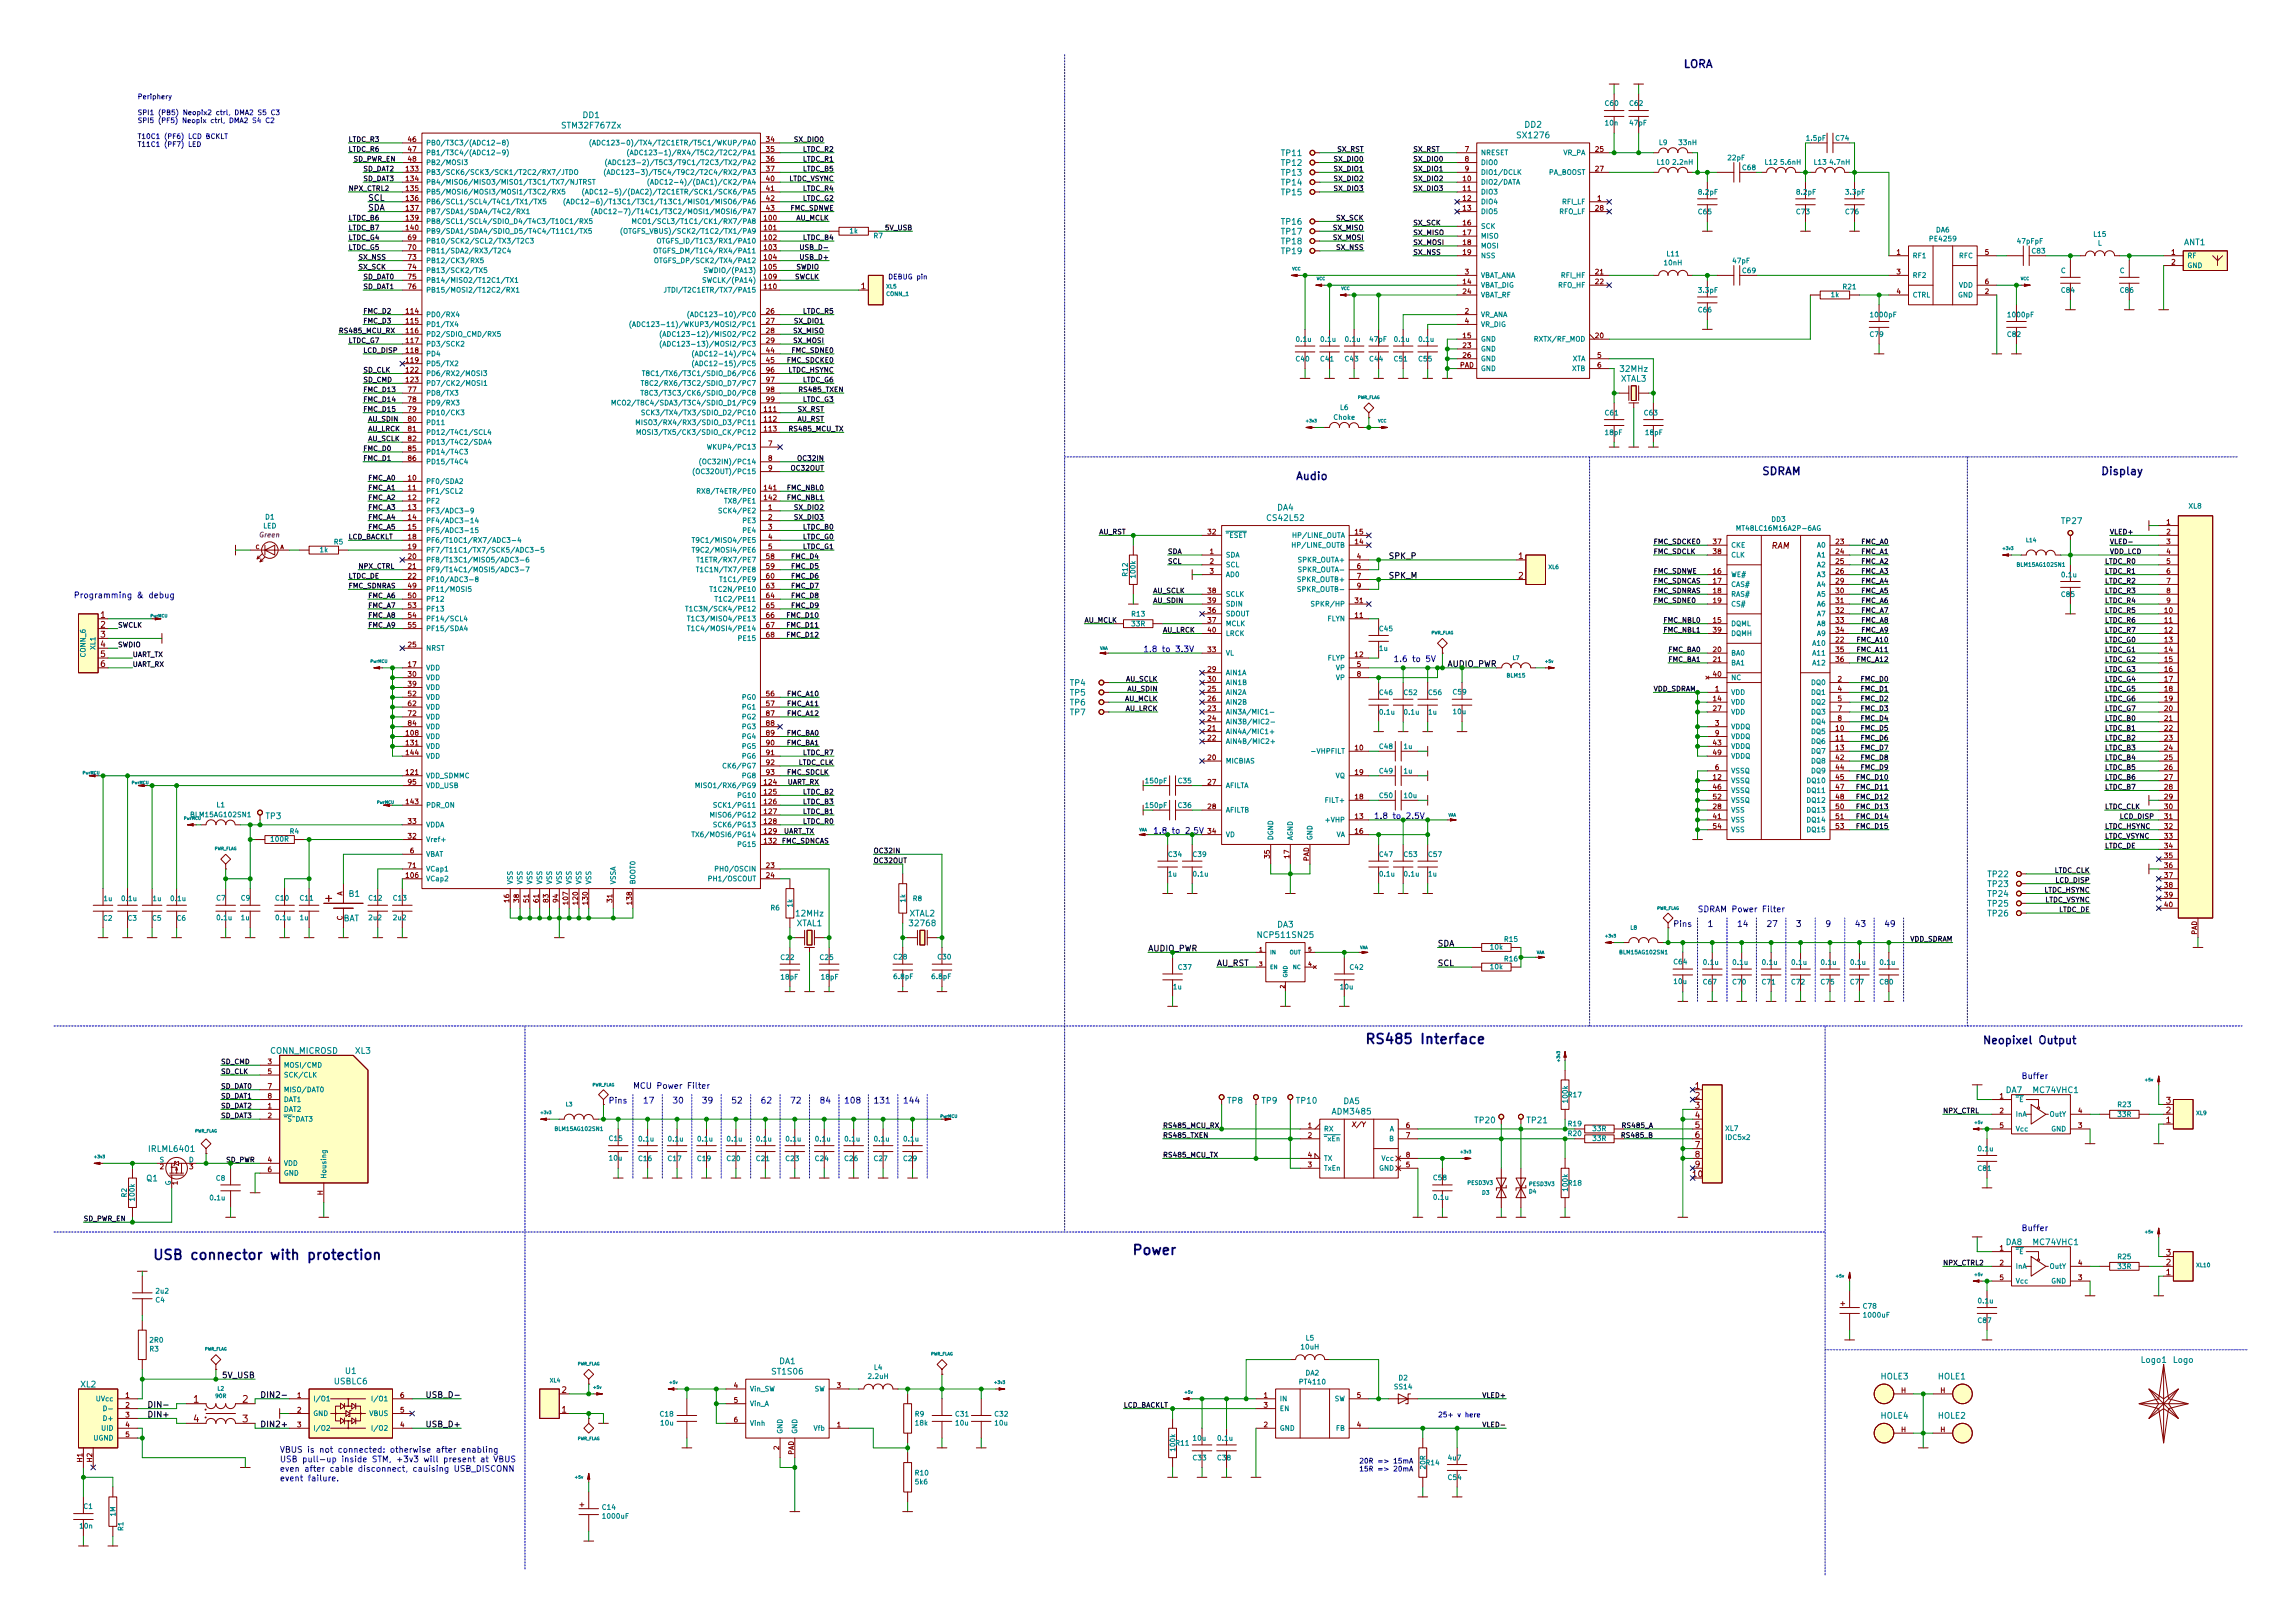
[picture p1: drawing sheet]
<svg xmlns="http://www.w3.org/2000/svg" width="594mm" height="420mm" viewBox="0 0 594 420" stroke-linecap="round" stroke-linejoin="round" font-family="sans-serif">
<defs><g id="words">
<g font-size="3.5" fill="#0000c2">
<text x="358.3" y="270.2">RS485 Interface</text>
<text x="39.4" y="326.1">USB connector with protection</text>
<text x="294.2" y="324.9">Power</text>
</g>
<g font-size="2.8" fill="#0000c2">
<text x="435.6" y="17.6">LORA</text>
<text x="335.3" y="124.2">Audio</text>
<text x="455.9" y="123">SDRAM</text>
<text x="545.1" y="123">Display</text>
<text x="513.1" y="270.3">Neopixel Output</text>
</g>
<g font-size="2.5" fill="#840000">
<text x="50.1" y="363.1">1</text>
<text x="62.8" y="363.1">2</text>
<text x="50.1" y="368.2">4</text>
<text x="62.8" y="368.2">3</text>
</g>
<g font-size="2.2" fill="#008484">
<text x="393" y="35.8">SX1276</text>
<text x="394.7" y="33">DD2</text>
</g>
<text font-size="2.2" fill="#840000" x="458.6" y="142.1">RAM</text>
<g font-size="2.2" fill="#0000c2">
<text x="442" y="239.9">1</text>
<text x="449.6" y="239.9">14</text>
<text x="457.2" y="239.9">27</text>
<text x="464.8" y="239.9">3</text>
<text x="472.4" y="239.9">9</text>
<text x="480.1" y="239.9">43</text>
<text x="487.7" y="239.9">49</text>
<text x="166.4" y="285.7">17</text>
<text x="174" y="285.7">30</text>
<text x="181.6" y="285.7">39</text>
<text x="189.2" y="285.7">52</text>
<text x="196.8" y="285.7">62</text>
<text x="204.5" y="285.7">72</text>
<text x="212.1" y="285.7">84</text>
<text x="218.4" y="285.7">108</text>
<text x="226.1" y="285.7">131</text>
<text x="233.7" y="285.7">144</text>
</g>
<g font-size="2.1" fill="#008484">
<text x="146" y="33.2">STM32F767Zx</text>
<text x="150.9" y="30.5">DD1</text>
<text x="331.8" y="40.4">TP11</text>
<text x="331.8" y="42.9">TP12</text>
<text x="331.8" y="45.5">TP13</text>
<text x="331.8" y="48">TP14</text>
<text x="331.8" y="50.5">TP15</text>
<text x="331.8" y="58.2">TP16</text>
<text x="331.8" y="60.7">TP17</text>
<text x="331.8" y="63.2">TP18</text>
<text x="331.8" y="65.8">TP19</text>
<text x="565.4" y="63.5">ANT1</text>
<text x="419.6" y="98.8">XTAL3</text>
<text x="419.6" y="96.3">32MHz</text>
<text x="328.3" y="134.8">CS42L52</text>
<text x="330.6" y="132.1">DA4</text>
<text x="533.7" y="135.6">TP27</text>
<text x="277.1" y="177.5">TP4</text>
<text x="277.1" y="180.1">TP5</text>
<text x="277.1" y="182.6">TP6</text>
<text x="277.1" y="185.2">TP7</text>
<text x="68.9" y="212">TP3</text>
<text x="514.7" y="227.1">TP22</text>
<text x="90.4" y="232.1">B1</text>
<text x="514.7" y="229.6">TP23</text>
<text x="514.7" y="232.1">TP24</text>
<text x="88.8" y="238.5">BAT</text>
<text x="206.2" y="239.8">XTAL1</text>
<text x="206.2" y="237.2">12MHz</text>
<text x="235.4" y="237.2">XTAL2</text>
<text x="235.8" y="239.8">32768</text>
<text x="514.7" y="234.7">TP25</text>
<text x="514.7" y="237.2">TP26</text>
<text x="326.1" y="242.8">NCP511SN25</text>
<text x="330.6" y="240.1">DA3</text>
<text x="70" y="272.8">CONN_MICROSD</text>
<text x="92" y="272.8">XL3</text>
<text x="317.8" y="285.7">TP8</text>
<text x="326.7" y="285.7">TP9</text>
<text x="335.7" y="285.7">TP10</text>
<text x="347.8" y="285.8">DA5</text>
<text x="519.2" y="282.9">DA7</text>
<text x="526.5" y="282.9">MC74VHC1</text>
<text x="345.1" y="288.5">ADM3485</text>
<text x="381.9" y="290.8">TP20</text>
<text x="395.4" y="290.8">TP21</text>
<text x="38.9" y="298.2">IRLML6401</text>
<text x="38" y="305.8">Q1</text>
<text x="519.2" y="322.3">DA8</text>
<text x="526.5" y="322.3">MC74VHC1</text>
<text x="201.7" y="353.1">DA1</text>
<text x="554.4" y="352.8">Logo1</text>
<text x="562.6" y="352.8">Logo</text>
<text x="20.9" y="359.1">XL2</text>
<text x="86.6" y="358.4">USBLC6</text>
<text x="89.5" y="355.7">U1</text>
<text x="200" y="355.8">ST1S06</text>
<text x="486.9" y="357.1">HOLE3</text>
<text x="501.7" y="357.1">HOLE1</text>
<text x="486.9" y="367.3">HOLE4</text>
<text x="501.7" y="367.3">HOLE2</text>
</g>
<g font-size="2.1">
<text x="95.2" y="52">SCL</text>
<text x="95.2" y="54.5">SDA</text>
<text x="359.4" y="144.7">SPK_P</text>
<text x="359.4" y="149.8">SPK_M</text>
<text x="372.1" y="245">SDA</text>
<text x="315" y="250.1">AU_RST</text>
<text x="372.1" y="250.1">SCL</text>
<text x="57.8" y="356.8">5V_USB</text>
<text x="38.1" y="364.4">DIN-</text>
<text x="67.3" y="361.9">DIN2-</text>
<text x="111.5" y="361.9">USB_D-</text>
<text x="38.1" y="366.9">DIN+</text>
<text x="67.3" y="369.5">DIN2+</text>
<text x="110.9" y="369.5">USB_D+</text>
</g>
<g font-size="2.1" fill="#840000">
<text x="222.9" y="74.8">1</text>
<text x="393.1" y="144.7">1</text>
<text x="393.1" y="149.8">2</text>
<text x="26.1" y="159.9">1</text>
<text x="26.1" y="162.5">2</text>
<text x="26.1" y="165">3</text>
<text x="26.1" y="167.6">4</text>
<text x="26.1" y="170.1">5</text>
<text x="26.1" y="172.6">6</text>
<text x="438.8" y="281.9">1</text>
<text x="438.8" y="284.4">2</text>
<text x="438.8" y="286.9">3</text>
<text x="560.8" y="285.7">3</text>
<text x="438.8" y="289.5">4</text>
<text x="438.8" y="292">5</text>
<text x="560.8" y="290.7">1</text>
<text x="560.8" y="288.2">2</text>
<text x="438.8" y="294.6">6</text>
<text x="438.8" y="297.1">7</text>
<text x="438.8" y="299.6">8</text>
<text x="438.3" y="304.7">10</text>
<text x="438.8" y="302.2">9</text>
<text x="560.8" y="327.6">2</text>
<text x="560.8" y="325">3</text>
<text x="560.8" y="330.1">1</text>
<text x="145.5" y="365.7">1</text>
<text x="145.5" y="360.6">2</text>
</g>
<g font-size="2.1" fill="#0000c2">
<text x="19" y="154.9">Programming &amp; debug</text>
<text x="295.9" y="168.8">1.8 to 3.3V</text>
<text x="360.7" y="171.4">1.6 to 5V</text>
<text x="433.1" y="239.9">Pins</text>
<text x="439.4" y="236.1">SDRAM Power Filter</text>
<text x="163.8" y="281.9">MCU Power Filter</text>
<text x="523.2" y="279.3">Buffer</text>
<text x="157.5" y="285.7">Pins</text>
<text x="523.2" y="318.7">Buffer</text>
<text x="72.4" y="376.1">VBUS is not connected: otherwise after enabling</text>
<text x="72.4" y="378.5">USB pull-up inside STM, +3v3 will present at VBUS</text>
<text x="72.4" y="381">even after cable disconnect, cauising USB_DISCONN</text>
<text x="72.4" y="383.5">event failure.</text>
</g>
<g font-size="2.1" fill="#008400">
<text x="374.6" y="172.6">AUDIO_PWR</text>
<text x="298.4" y="215.8">1.8 to 2.5V</text>
<text x="355.6" y="212">1.8 to 2.5V</text>
<text x="297.2" y="246.3">AUDIO_PWR</text>
</g>
<g font-size="1.8" fill="#0000c2">
<text x="35.6" y="25.7">Periphery</text>
<text x="35.6" y="29.8">SPI1 (PB5) Neopix2 ctrl, DMA2 S5 C3</text>
<text x="35.6" y="31.8">SPI5 (PF5) Neopix ctrl, DMA2 S4 C2</text>
<text x="35.6" y="36">T10C1 (PF6) LCD BCKLT</text>
<text x="35.6" y="38">T11C1 (PF7) LED</text>
<text x="229.9" y="72.3">DEBUG pin</text>
<text x="372.1" y="366.9">25+ v here</text>
<text x="351.8" y="378.9">20R =&gt; 15mA</text>
<text x="351.8" y="380.9">15R =&gt; 20mA</text>
</g>
<g font-size="1.8" fill="#008484">
<text x="415.6" y="27.4">C60</text>
<text x="421.9" y="27.4">C62</text>
<text x="415.6" y="32.5">10n</text>
<text x="422" y="32.5">47pF</text>
<text x="110.2" y="37.6">PB0/T3C3/(ADC12-8)</text>
<text x="110.2" y="40.2">PB1/T3C4/(ADC12-9)</text>
<text x="159.6" y="37.6">(ADC123-0)/TX4/T2C1ETR/T5C1/WKUP/PA0</text>
<text x="168.8" y="40.2">(ADC123-1)/RX4/T5C2/T2C2/PA1</text>
<text x="383.3" y="40.2">NRESET</text>
<text x="404.6" y="40.2">VR_PA</text>
<text x="429.5" y="37.6">L9</text>
<text x="434.7" y="37.6">33nH</text>
<text x="447.4" y="41.5">22pF</text>
<text x="475.3" y="36.4">C74</text>
<text x="110.2" y="45.3">PB3/SCK6/SCK3/SCK1/T2C2/RX7/JTDO</text>
<text x="110.2" y="47.8">PB4/MISO6/MISO3/MISO1/T3C1/TX7/NJTRST</text>
<text x="110.2" y="42.7">PB2/MOSI3</text>
<text x="164" y="45.3">(ADC123-3)/T5C4/T9C2/T2C4/RX2/PA3</text>
<text x="164.2" y="42.7">(ADC123-2)/T5C3/T9C1/T2C3/TX2/PA2</text>
<text x="172.8" y="47.8">(ADC12-4)/(DAC1)/CK2/PA4</text>
<text x="383.3" y="47.8">DIO2/DATA</text>
<text x="383.3" y="42.7">DIO0</text>
<text x="383.3" y="45.3">DIO1/DCLK</text>
<text x="400.7" y="45.3">PA_BOOST</text>
<text x="429" y="42.6">L10</text>
<text x="433.2" y="42.6">2.2nH</text>
<text x="451.1" y="44">C68</text>
<text x="456.9" y="42.6">L12</text>
<text x="461.1" y="42.6">5.6nH</text>
<text x="469.6" y="42.6">L13</text>
<text x="473.8" y="42.6">4.7nH</text>
<text x="110.2" y="50.3">PB5/MOSI6/MOSI3/MOSI1/T3C2/RX5</text>
<text x="110.2" y="52.9">PB6/SCL1/SCL4/T4C1/TX1/TX5</text>
<text x="154.9" y="52.9">(ADC12-6)/T13C1/T3C1/T13C1/MISO1/MISO6/PA6</text>
<text x="158.1" y="50.3">(ADC12-5)/(DAC2)/T2C1ETR/SCK1/SCK6/PA5</text>
<text x="383.3" y="50.3">DIO3</text>
<text x="383.3" y="52.9">DIO4</text>
<text x="404.5" y="52.9">RFI_LF</text>
<text x="439.8" y="50.4">8.2pF</text>
<text x="465.2" y="50.4">8.2pF</text>
<text x="477.9" y="50.4">3.3pF</text>
<text x="110.2" y="55.4">PB7/SDA1/SDA4/T4C2/RX1</text>
<text x="110.2" y="58">PB8/SCL1/SCL4/SDIO_D4/T4C3/T10C1/RX5</text>
<text x="160.8" y="55.4">(ADC12-7)/T14C1/T3C2/MOSI1/MOSI6/PA7</text>
<text x="169" y="58">MCO1/SCL3/T1C1/CK1/RX7/PA8</text>
<text x="383.3" y="55.4">DIO5</text>
<text x="383.3" y="59.2">SCK</text>
<text x="403.6" y="55.4">RFO_LF</text>
<text x="439.7" y="55.5">C65</text>
<text x="465.1" y="55.5">C73</text>
<text x="477.8" y="55.5">C76</text>
<text x="110.2" y="60.5">PB9/SDA1/SDA4/SDIO_D5/T4C4/T11C1/TX5</text>
<text x="110.2" y="63">PB10/SCK2/SCL2/TX3/T2C3</text>
<text x="110.2" y="65.6">PB11/SDA2/RX3/T2C4</text>
<text x="165" y="60.5">(OTGFS_VBUS)/SCK2/T1C2/TX1/PA9</text>
<text x="172.3" y="65.6">OTGFS_DM/T1C4/RX4/PA11</text>
<text x="173.3" y="63">OTGFS_ID/T1C3/RX1/PA10</text>
<text x="220" y="60.4">1k</text>
<text x="226.2" y="61.7">R7</text>
<text x="383.3" y="61.8">MISO</text>
<text x="383.3" y="64.3">MOSI</text>
<text x="499.8" y="62.5">PE4259</text>
<text x="501.2" y="60.2">DA6</text>
<text x="522.3" y="63.1">47pFpF</text>
<text x="526.1" y="65.6">C83</text>
<text x="542" y="61.3">L15</text>
<text x="543" y="63.6">L</text>
<text x="110.2" y="68.1">PB12/CK3/RX5</text>
<text x="110.2" y="70.7">PB13/SCK2/TX5</text>
<text x="172.4" y="68.1">OTGFS_DP/SCK2/TX4/PA12</text>
<text x="183.7" y="70.7">SWDIO/(PA13)</text>
<text x="383.3" y="66.8">NSS</text>
<text x="383.3" y="71.9">VBAT_ANA</text>
<text x="404.3" y="71.9">RFI_HF</text>
<text x="430.9" y="68.7">10nH</text>
<text x="431.5" y="66.4">L11</text>
<text x="448.6" y="68.2">47pF</text>
<text x="451.1" y="70.7">C69</text>
<text x="495" y="66.8">RF1</text>
<text x="495" y="71.9">RF2</text>
<text x="507.2" y="66.8">RFC</text>
<text x="533.5" y="70.7">C</text>
<text x="548.7" y="70.7">C</text>
<text x="566.2" y="66.8">RF</text>
<text x="566.2" y="69.4">GND</text>
<text x="110.2" y="73.2">PB14/MISO2/T12C1/TX1</text>
<text x="110.2" y="75.7">PB15/MOSI2/T12C2/RX1</text>
<text x="175" y="75.7">JTDI/T2C1ETR/TX7/PA15</text>
<text x="183.3" y="73.2">SWCLK/(PA14)</text>
<text x="383.3" y="77">VBAT_RF</text>
<text x="383.3" y="74.5">VBAT_DIG</text>
<text x="403.4" y="74.5">RFO_HF</text>
<text x="439.8" y="75.8">3.3pF</text>
<text x="474" y="76.9">1k</text>
<text x="477.1" y="74.9">R21</text>
<text x="495" y="77">CTRL</text>
<text x="506.9" y="77">GND</text>
<text x="507.1" y="74.5">VDD</text>
<text x="533.7" y="75.8">C84</text>
<text x="548.9" y="75.8">C86</text>
<text x="110.2" y="82.1">PD0/RX4</text>
<text x="181.4" y="82.1">(ADC123-10)/PC0</text>
<text x="383.3" y="82.1">VR_ANA</text>
<text x="439.7" y="80.9">C66</text>
<text x="484.4" y="82.1">1000pF</text>
<text x="520" y="82.1">1000pF</text>
<text x="110.2" y="84.6">PD1/TX4</text>
<text x="110.2" y="87.2">PD2/SDIO_CMD/RX5</text>
<text x="110.2" y="89.7">PD3/SCK2</text>
<text x="168.5" y="84.6">(ADC123-11)/WKUP3/MOSI2/PC1</text>
<text x="175.4" y="87.2">(ADC123-12)/MISO2/PC2</text>
<text x="175.4" y="89.7">(ADC123-13)/MOSI2/PC3</text>
<text x="335.7" y="88.5">0.1u</text>
<text x="342" y="88.5">0.1u</text>
<text x="348.4" y="88.5">0.1u</text>
<text x="354.7" y="88.5">47pF</text>
<text x="361.1" y="88.5">0.1u</text>
<text x="367.4" y="88.5">0.1u</text>
<text x="383.3" y="88.4">GND</text>
<text x="383.3" y="84.6">VR_DIG</text>
<text x="397.8" y="88.4">RXTX/RF_MOD</text>
<text x="484.1" y="87.2">C79</text>
<text x="519.7" y="87.2">C82</text>
<text x="110.2" y="92.2">PD4</text>
<text x="110.2" y="94.8">PD5/TX2</text>
<text x="182.4" y="92.2">(ADC12-14)/PC4</text>
<text x="182.4" y="94.8">(ADC12-15)/PC5</text>
<text x="335.6" y="93.6">C40</text>
<text x="341.9" y="93.6">C41</text>
<text x="348.3" y="93.6">C43</text>
<text x="354.6" y="93.6">C44</text>
<text x="361" y="93.6">C51</text>
<text x="367.3" y="93.6">C55</text>
<text x="383.3" y="91">GND</text>
<text x="383.3" y="93.5">GND</text>
<text x="406.9" y="93.5">XTA</text>
<text x="110.2" y="97.3">PD6/RX2/MOSI3</text>
<text x="110.2" y="99.9">PD7/CK2/MOSI1</text>
<text x="170.8" y="99.9">T8C2/RX6/T3C2/SDIO_D7/PC7</text>
<text x="171" y="97.3">T8C1/TX6/T3C1/SDIO_D6/PC6</text>
<text x="383.3" y="96.1">GND</text>
<text x="406.9" y="96.1">XTB</text>
<text x="110.2" y="102.4">PD8/TX3</text>
<text x="110.2" y="104.9">PD9/RX3</text>
<text x="110.2" y="107.5">PD10/CK3</text>
<text x="163.9" y="104.9">MCO2/T8C4/SDA3/T3C4/SDIO_D1/PC9</text>
<text x="170.7" y="107.5">SCK3/TX4/TX3/SDIO_D2/PC10</text>
<text x="170.7" y="102.4">T8C3/T3C3/CK6/SDIO_D0/PC8</text>
<text x="347" y="106.1">L6</text>
<text x="415.6" y="107.5">C61</text>
<text x="425.7" y="107.5">C63</text>
<text x="110.2" y="110">PD11</text>
<text x="110.2" y="112.6">PD12/T4C1/SCL4</text>
<text x="169.3" y="112.6">MOSI3/TX5/CK3/SDIO_CK/PC12</text>
<text x="169.5" y="110">MISO3/RX4/RX3/SDIO_D3/PC11</text>
<text x="345.3" y="108.7">Choke</text>
<text x="415.6" y="112.6">18pF</text>
<text x="426.1" y="112.6">18pF</text>
<text x="110.2" y="115.1">PD13/T4C2/SDA4</text>
<text x="110.2" y="117.6">PD14/T4C3</text>
<text x="184.5" y="116.4">WKUP4/PC13</text>
<text x="110.2" y="125.3">PF0/SDA2</text>
<text x="110.2" y="120.2">PD15/T4C4</text>
<text x="181.4" y="122.7">(OC32OUT)/PC15</text>
<text x="183.4" y="120.2">(OC32IN)/PC14</text>
<text x="110.2" y="127.8">PF1/SCL2</text>
<text x="110.2" y="130.3">PF2</text>
<text x="182.5" y="127.8">RX8/T4ETR/PE0</text>
<text x="188.7" y="130.3">TX8/PE1</text>
<text x="566.6" y="131.7">XL8</text>
<text x="68.1" y="136.8">LED</text>
<text x="68.7" y="134.5">D1</text>
<text x="110.2" y="132.9">PF3/ADC3-9</text>
<text x="110.2" y="135.4">PF4/ADC3-14</text>
<text x="110.2" y="138">PF5/ADC3-15</text>
<text x="187.3" y="132.9">SCK4/PE2</text>
<text x="192.5" y="135.4">PE3</text>
<text x="192.5" y="138">PE4</text>
<text x="450.4" y="137.4">MT48LC16M16A2P-6AG</text>
<text x="458.6" y="135.1">DD3</text>
<text x="82.9" y="143">1k</text>
<text x="86.5" y="140.9">R5</text>
<text x="110.2" y="140.5">PF6/T10C1/RX7/ADC3-4</text>
<text x="110.2" y="143">PF7/T11C1/TX7/SCK5/ADC3-5</text>
<text x="181.7" y="140.5">T9C1/MISO4/PE5</text>
<text x="181.7" y="143">T9C2/MOSI4/PE6</text>
<text x="317.2" y="139.2">RESET</text>
<text x="335.3" y="141.8">HP/LINE_OUTB</text>
<text x="335.3" y="139.2">HP/LINE_OUTA</text>
<text x="448.1" y="141.8">CKE</text>
<text x="470.4" y="141.8">A0</text>
<text x="110.2" y="145.6">PF8/T13C1/MISO5/ADC3-6</text>
<text x="110.2" y="148.1">PF9/T14C1/MOSI5/ADC3-7</text>
<text x="182.5" y="145.6">T1ETR/RX7/PE7</text>
<text x="182.7" y="148.1">T1C1N/TX7/PE8</text>
<text x="291.9" y="149.1" transform="rotate(-90 291.9 149.1)">R12</text>
<text x="293.9" y="149.4" transform="rotate(-90 293.9 149.4)">100k</text>
<text x="317.2" y="144.3">SDA</text>
<text x="317.2" y="146.9">SCL</text>
<text x="317.2" y="149.4">AD0</text>
<text x="336.3" y="145.6">SPKR_OUTA+</text>
<text x="336.7" y="148.1">SPKR_OUTA-</text>
<text x="448.1" y="149.4">WE#</text>
<text x="448.1" y="144.3">CLK</text>
<text x="470.4" y="144.3">A1</text>
<text x="470.4" y="146.9">A2</text>
<text x="470.4" y="149.4">A3</text>
<text x="533.8" y="149.4">0.1u</text>
<text x="110.2" y="150.7">PF10/ADC3-8</text>
<text x="110.2" y="153.2">PF11/MOSI5</text>
<text x="110.2" y="155.7">PF12</text>
<text x="185.4" y="153.2">T1C2N/PE10</text>
<text x="186.7" y="155.7">T1C2/PE11</text>
<text x="187.7" y="150.7">T1C1/PE9</text>
<text x="317.2" y="154.5">SCLK</text>
<text x="336.3" y="150.7">SPKR_OUTB+</text>
<text x="336.7" y="153.2">SPKR_OUTB-</text>
<text x="448.1" y="151.9">CAS#</text>
<text x="448.1" y="154.5">RAS#</text>
<text x="470.4" y="151.9">A4</text>
<text x="470.4" y="154.5">A5</text>
<text x="533.7" y="154.5">C85</text>
<text x="110.2" y="158.3">PF13</text>
<text x="110.2" y="160.8">PF14/SCL4</text>
<text x="180.2" y="158.3">T1C3N/SCK4/PE12</text>
<text x="180.7" y="160.8">T1C3/MISO4/PE13</text>
<text x="293" y="159.6">R13</text>
<text x="317.2" y="159.6">SDOUT</text>
<text x="317.2" y="157">SDIN</text>
<text x="340.4" y="157">SPKR/HP</text>
<text x="343.6" y="160.8">FLYN</text>
<text x="448.1" y="157">CS#</text>
<text x="470.4" y="157">A6</text>
<text x="470.4" y="159.6">A7</text>
<text x="110.2" y="163.4">PF15/SDA4</text>
<text x="180.7" y="163.4">T1C4/MOSI4/PE14</text>
<text x="191.5" y="165.9">PE15</text>
<text x="293" y="162.1">33R</text>
<text x="317.2" y="162.1">MCLK</text>
<text x="317.2" y="164.6">LRCK</text>
<text x="357.1" y="163.4">C45</text>
<text x="448.1" y="162.1">DQML</text>
<text x="448.1" y="164.6">DQMH</text>
<text x="469.4" y="167.2">A10</text>
<text x="470.4" y="162.1">A8</text>
<text x="470.4" y="164.6">A9</text>
<text x="22.1" y="170.1" transform="rotate(-90 22.1 170.1)">CONN_6</text>
<text x="24.7" y="168.2" transform="rotate(-90 24.7 168.2)">XL1</text>
<text x="110.2" y="173.5">VDD</text>
<text x="110.2" y="168.4">NRST</text>
<text x="317.2" y="169.7">VL</text>
<text x="343.7" y="171">FLYP</text>
<text x="345.9" y="173.5">VP</text>
<text x="357.1" y="168.5">1u</text>
<text x="448.1" y="169.7">BA0</text>
<text x="448.1" y="172.3">BA1</text>
<text x="469.4" y="169.7">A11</text>
<text x="469.4" y="172.3">A12</text>
<text x="110.2" y="176.1">VDD</text>
<text x="110.2" y="178.6">VDD</text>
<text x="317.2" y="179.9">AIN2A</text>
<text x="317.2" y="174.8">AIN1A</text>
<text x="317.2" y="177.3">AIN1B</text>
<text x="345.9" y="176.1">VP</text>
<text x="357.1" y="179.9">C46</text>
<text x="363.5" y="179.9">C52</text>
<text x="369.8" y="179.9">C56</text>
<text x="376.2" y="179.8">C59</text>
<text x="448.1" y="176.1">NC</text>
<text x="448.1" y="179.9">VDD</text>
<text x="469.1" y="179.9">DQ1</text>
<text x="469.1" y="177.3">DQ0</text>
<text x="110.2" y="181.1">VDD</text>
<text x="110.2" y="183.7">VDD</text>
<text x="192.3" y="181.1">PG0</text>
<text x="192.3" y="183.7">PG1</text>
<text x="317.2" y="185">AIN3A/MIC1-</text>
<text x="317.2" y="182.4">AIN2B</text>
<text x="357.3" y="185">0.1u</text>
<text x="363.6" y="185">0.1u</text>
<text x="369.8" y="185">1u</text>
<text x="376.3" y="184.9">10u</text>
<text x="448.1" y="182.4">VDD</text>
<text x="448.1" y="185">VDD</text>
<text x="469.1" y="182.4">DQ2</text>
<text x="469.1" y="185">DQ3</text>
<text x="110.2" y="191.3">VDD</text>
<text x="110.2" y="186.2">VDD</text>
<text x="110.2" y="188.8">VDD</text>
<text x="192.3" y="186.2">PG2</text>
<text x="192.3" y="188.8">PG3</text>
<text x="192.3" y="191.3">PG4</text>
<text x="317.2" y="190">AIN4A/MIC1+</text>
<text x="317.2" y="187.5">AIN3B/MIC2-</text>
<text x="448.1" y="188.8">VDDQ</text>
<text x="448.1" y="191.3">VDDQ</text>
<text x="469.1" y="190">DQ5</text>
<text x="469.1" y="187.5">DQ4</text>
<text x="110.2" y="193.8">VDD</text>
<text x="110.2" y="196.4">VDD</text>
<text x="192.3" y="193.8">PG5</text>
<text x="192.3" y="196.4">PG6</text>
<text x="317.2" y="197.7">MICBIAS</text>
<text x="317.2" y="192.6">AIN4B/MIC2+</text>
<text x="340.3" y="195.1">-VHPFILT</text>
<text x="357.1" y="193.9">C48</text>
<text x="363.4" y="193.9">1u</text>
<text x="448.1" y="193.8">VDDQ</text>
<text x="448.1" y="196.4">VDDQ</text>
<text x="469.1" y="192.6">DQ6</text>
<text x="469.1" y="195.1">DQ7</text>
<text x="469.1" y="197.7">DQ8</text>
<text x="110.2" y="201.5">VDD_SDMMC</text>
<text x="188.3" y="198.9">CK6/PG7</text>
<text x="192.3" y="201.5">PG8</text>
<text x="296.7" y="202.8">150pF</text>
<text x="305.1" y="202.8">C35</text>
<text x="345.7" y="201.5">VQ</text>
<text x="357.1" y="200.2">C49</text>
<text x="363.4" y="200.2">1u</text>
<text x="448.1" y="202.7">VSSQ</text>
<text x="448.1" y="200.2">VSSQ</text>
<text x="468.1" y="202.7">DQ10</text>
<text x="469.1" y="200.2">DQ9</text>
<text x="56.1" y="209">L1</text>
<text x="110.2" y="209.1">PDR_ON</text>
<text x="110.2" y="204">VDD_USB</text>
<text x="182.4" y="204">MISO1/RX6/PG9</text>
<text x="186.1" y="209.1">SCK1/PG11</text>
<text x="191.3" y="206.5">PG10</text>
<text x="296.7" y="209.1">150pF</text>
<text x="305.1" y="209.1">C36</text>
<text x="317.2" y="204">AFILTA</text>
<text x="343.5" y="207.8">FILT+</text>
<text x="357.1" y="206.6">C50</text>
<text x="363.6" y="206.6">10u</text>
<text x="448.1" y="205.3">VSSQ</text>
<text x="448.1" y="207.8">VSSQ</text>
<text x="468.1" y="205.3">DQ11</text>
<text x="468.1" y="207.8">DQ12</text>
<text x="49.7" y="211.5">BLM15AG102SN1</text>
<text x="75.1" y="215.9">R4</text>
<text x="110.2" y="214.2">VDDA</text>
<text x="185.3" y="211.6">MISO6/PG12</text>
<text x="186.1" y="214.2">SCK6/PG13</text>
<text x="317.2" y="210.4">AFILTB</text>
<text x="343.6" y="212.9">+VHP</text>
<text x="448.1" y="210.4">VSS</text>
<text x="448.1" y="212.9">VSS</text>
<text x="448.1" y="215.4">VSS</text>
<text x="468.1" y="210.4">DQ13</text>
<text x="468.1" y="212.9">DQ14</text>
<text x="468.1" y="215.4">DQ15</text>
<text x="70.3" y="217.9">100R</text>
<text x="110.2" y="218">Vref+</text>
<text x="110.2" y="221.8">VBAT</text>
<text x="181.6" y="216.7">TX6/MOSI6/PG14</text>
<text x="191.3" y="219.2">PG15</text>
<text x="302.5" y="221.8">C34</text>
<text x="308.9" y="221.8">C39</text>
<text x="317.2" y="216.7">VD</text>
<text x="329.6" y="217.6" transform="rotate(-90 329.6 217.6)">DGND</text>
<text x="334.6" y="217.6" transform="rotate(-90 334.6 217.6)">AGND</text>
<text x="339.7" y="217.6" transform="rotate(-90 339.7 217.6)">GND</text>
<text x="345.8" y="216.7">VA</text>
<text x="357.1" y="221.8">C47</text>
<text x="363.5" y="221.8">C53</text>
<text x="369.8" y="221.8">C57</text>
<text x="110.2" y="225.6">VCap1</text>
<text x="186.3" y="225.6">PH0/OSCIN</text>
<text x="302.5" y="226.9">1u</text>
<text x="309" y="226.9">0.1u</text>
<text x="357.3" y="226.9">0.1u</text>
<text x="363.6" y="226.9">0.1u</text>
<text x="369.8" y="226.9">1u</text>
<text x="26.9" y="233.3">1u</text>
<text x="31.6" y="233.3">0.1u</text>
<text x="39.6" y="233.3">1u</text>
<text x="44.3" y="233.3">0.1u</text>
<text x="56.1" y="233.1">C7</text>
<text x="62.4" y="233.1">C9</text>
<text x="71.4" y="233.1">C10</text>
<text x="77.7" y="233.1">C11</text>
<text x="95.5" y="233.1">C12</text>
<text x="101.9" y="233.1">C13</text>
<text x="110.2" y="228.1">VCap2</text>
<text x="132.7" y="229" transform="rotate(-90 132.7 229)">VSS</text>
<text x="135.3" y="229" transform="rotate(-90 135.3 229)">VSS</text>
<text x="137.8" y="229" transform="rotate(-90 137.8 229)">VSS</text>
<text x="140.3" y="229" transform="rotate(-90 140.3 229)">VSS</text>
<text x="142.9" y="229" transform="rotate(-90 142.9 229)">VSS</text>
<text x="145.4" y="229" transform="rotate(-90 145.4 229)">VSS</text>
<text x="148" y="229" transform="rotate(-90 148 229)">VSS</text>
<text x="150.5" y="229" transform="rotate(-90 150.5 229)">VSS</text>
<text x="153" y="229" transform="rotate(-90 153 229)">VSS</text>
<text x="159.4" y="229" transform="rotate(-90 159.4 229)">VSSA</text>
<text x="164.5" y="229" transform="rotate(-90 164.5 229)">BOOT0</text>
<text x="184.3" y="228.1">PH1/OSCOUT</text>
<text x="234.4" y="233.5" transform="rotate(-90 234.4 233.5)">1k</text>
<text x="236.4" y="233.3">R8</text>
<text x="26.8" y="238.3">C2</text>
<text x="33.1" y="238.3">C3</text>
<text x="39.5" y="238.3">C5</text>
<text x="45.8" y="238.3">C6</text>
<text x="56.3" y="238.2">0.1u</text>
<text x="62.5" y="238.2">1u</text>
<text x="71.5" y="238.2">0.1u</text>
<text x="77.7" y="238.2">1u</text>
<text x="95.6" y="238.2">2u2</text>
<text x="101.9" y="238.2">2u2</text>
<text x="199.5" y="235.7">R6</text>
<text x="205.2" y="234.8" transform="rotate(-90 205.2 234.8)">1k</text>
<text x="385.9" y="245.8">10k</text>
<text x="389.5" y="243.8">R15</text>
<text x="202.2" y="248.5">C22</text>
<text x="212.3" y="248.5">C25</text>
<text x="231.4" y="248.4">C28</text>
<text x="242.8" y="248.4">C30</text>
<text x="305.1" y="251">C37</text>
<text x="349.5" y="251">C42</text>
<text x="385.9" y="250.9">10k</text>
<text x="389.5" y="248.9">R16</text>
<text x="433.3" y="249.6">C64</text>
<text x="441.1" y="249.8">0.1u</text>
<text x="448.7" y="249.8">0.1u</text>
<text x="456.3" y="249.8">0.1u</text>
<text x="464" y="249.8">0.1u</text>
<text x="471.6" y="249.8">0.1u</text>
<text x="479.2" y="249.8">0.1u</text>
<text x="486.8" y="249.8">0.1u</text>
<text x="202.3" y="253.6">18pF</text>
<text x="212.7" y="253.6">18pF</text>
<text x="231.5" y="253.5">6.8pF</text>
<text x="241.4" y="253.5">6.8pF</text>
<text x="303.8" y="256.1">1u</text>
<text x="347" y="256.1">10u</text>
<text x="433.4" y="254.7">10u</text>
<text x="441" y="254.9">C67</text>
<text x="448.6" y="254.9">C70</text>
<text x="456.2" y="254.9">C71</text>
<text x="463.8" y="254.9">C72</text>
<text x="471.4" y="254.9">C75</text>
<text x="479.1" y="254.9">C77</text>
<text x="486.7" y="254.9">C80</text>
<text x="73.4" y="276.4">MOSI/CMD</text>
<text x="73.4" y="278.9">SCK/CLK</text>
<text x="73.4" y="287.8">DAT2</text>
<text x="73.4" y="282.7">MISO/DAT0</text>
<text x="73.4" y="285.3">DAT1</text>
<text x="405.8" y="285.3" transform="rotate(-90 405.8 285.3)">100k</text>
<text x="406" y="284.1">R17</text>
<text x="521.7" y="285.3">OE</text>
<text x="548.3" y="286.6">R23</text>
<text x="73.4" y="290.4">SS/DAT3</text>
<text x="342.6" y="292.9">RX</text>
<text x="359.7" y="292.9">A</text>
<text x="406" y="291.6">R19</text>
<text x="412.4" y="292.8">33R</text>
<text x="446.7" y="292.8">XL7</text>
<text x="521.7" y="289.1">InA</text>
<text x="521.7" y="292.9">Vcc</text>
<text x="530.7" y="289.1">OutY</text>
<text x="531" y="292.9">GND</text>
<text x="548.3" y="289.1">33R</text>
<text x="157.8" y="295.4">C15</text>
<text x="165.5" y="295.5">0.1u</text>
<text x="173.1" y="295.5">0.1u</text>
<text x="180.7" y="295.5">0.1u</text>
<text x="188.4" y="295.5">0.1u</text>
<text x="196" y="295.5">0.1u</text>
<text x="203.6" y="295.5">0.1u</text>
<text x="211.2" y="295.5">0.1u</text>
<text x="218.8" y="295.5">0.1u</text>
<text x="226.5" y="295.5">0.1u</text>
<text x="234.1" y="295.5">0.1u</text>
<text x="342.6" y="295.4">RxEn</text>
<text x="359.7" y="295.4">B</text>
<text x="406" y="294.1">R20</text>
<text x="412.4" y="295.4">33R</text>
<text x="446.9" y="295.1">IDC5x2</text>
<text x="512.2" y="298">0.1u</text>
<text x="41.3" y="300.9">S</text>
<text x="48.9" y="300.9">D</text>
<text x="56" y="305.7">C8</text>
<text x="73.4" y="301.8">VDD</text>
<text x="73.4" y="304.3">GND</text>
<text x="84.5" y="305.2" transform="rotate(-90 84.5 305.2)">Housing</text>
<text x="157.8" y="300.4">10u</text>
<text x="165.4" y="300.6">C16</text>
<text x="173" y="300.6">C17</text>
<text x="180.6" y="300.6">C19</text>
<text x="188.2" y="300.6">C20</text>
<text x="195.9" y="300.6">C21</text>
<text x="203.5" y="300.6">C23</text>
<text x="211.1" y="300.6">C24</text>
<text x="218.7" y="300.6">C26</text>
<text x="226.3" y="300.6">C27</text>
<text x="234" y="300.6">C29</text>
<text x="342.6" y="303.1">TxEn</text>
<text x="342.6" y="300.5">TX</text>
<text x="357" y="303.1">GND</text>
<text x="357.8" y="300.5">Vcc</text>
<text x="371.1" y="305.5">C58</text>
<text x="512.1" y="303.1">C81</text>
<text x="32.8" y="309.9" transform="rotate(-90 32.8 309.9)">R2</text>
<text x="34.8" y="310.7" transform="rotate(-90 34.8 310.7)">100k</text>
<text x="44.2" y="306.9" transform="rotate(-90 44.2 306.9)">G</text>
<text x="54.5" y="310.7">0.1u</text>
<text x="371.2" y="310.6">0.1u</text>
<text x="405.8" y="308.2" transform="rotate(-90 405.8 308.2)">100k</text>
<text x="406" y="306.9">R18</text>
<text x="521.7" y="324.7">OE</text>
<text x="521.7" y="328.5">InA</text>
<text x="530.7" y="328.5">OutY</text>
<text x="548.3" y="326">R25</text>
<text x="548.3" y="328.5">33R</text>
<text x="40.5" y="334.9">2u2</text>
<text x="521.7" y="332.3">Vcc</text>
<text x="531" y="332.3">GND</text>
<text x="40.3" y="337.2">C4</text>
<text x="482.4" y="338.8">C78</text>
<text x="482.7" y="341.1">1000uF</text>
<text x="512.2" y="337.4">0.1u</text>
<text x="38.9" y="347.6">2R0</text>
<text x="338.1" y="347">L5</text>
<text x="512.1" y="342.5">C87</text>
<text x="38.8" y="349.9">R3</text>
<text x="336.9" y="349.3">10uH</text>
<text x="224.9" y="357">2.2uH</text>
<text x="226.3" y="354.7">L4</text>
<text x="336.6" y="358.4">PT4110</text>
<text x="338" y="356.1">DA2</text>
<text x="361.1" y="359.7">SS14</text>
<text x="362.1" y="357.3">D2</text>
<text x="25" y="362.8">UVcc</text>
<text x="81" y="362.8">I/O1</text>
<text x="97.2" y="362.8">I/O1</text>
<text x="194.1" y="360.2">Vin_SW</text>
<text x="194.1" y="364">Vin_A</text>
<text x="210.8" y="360.2">SW</text>
<text x="331.2" y="362.8">IN</text>
<text x="331.2" y="365.3">EN</text>
<text x="345.4" y="362.8">SW</text>
<text x="26.4" y="370.4">UID</text>
<text x="27.2" y="367.8">D+</text>
<text x="81" y="366.6">GND</text>
<text x="81" y="370.4">I/O2</text>
<text x="95.7" y="366.6">VBUS</text>
<text x="170.9" y="366.7">C18</text>
<text x="171.1" y="369">10u</text>
<text x="194.1" y="369.1">Vinh</text>
<text x="202.6" y="371.3" transform="rotate(-90 202.6 371.3)">GND</text>
<text x="206.4" y="371.3" transform="rotate(-90 206.4 371.3)">GND</text>
<text x="210.8" y="370.4">Vfb</text>
<text x="236.9" y="366.7">R9</text>
<text x="237" y="369">18k</text>
<text x="247.4" y="366.7">C31</text>
<text x="247.5" y="369">10u</text>
<text x="257.6" y="366.7">C32</text>
<text x="257.6" y="369">10u</text>
<text x="331.2" y="370.4">GND</text>
<text x="345.9" y="370.4">FB</text>
<text x="24.3" y="372.9">UGND</text>
<text x="304.2" y="375.5" transform="rotate(-90 304.2 375.5)">100k</text>
<text x="304.4" y="374.2">R11</text>
<text x="308.9" y="373">10u</text>
<text x="315.4" y="373">0.1u</text>
<text x="237" y="382">R10</text>
<text x="308.9" y="378">C33</text>
<text x="315.2" y="378">C38</text>
<text x="369" y="380.2" transform="rotate(-90 369 380.2)">20R</text>
<text x="369.2" y="379.3">R14</text>
<text x="374.9" y="383.1">C54</text>
<text x="375" y="378">4u7</text>
<text x="237" y="384.3">5k6</text>
<text x="20.8" y="395.7">10n</text>
<text x="21.7" y="390.6">C1</text>
<text x="29.9" y="392.5" transform="rotate(-90 29.9 392.5)">1M</text>
<text x="156" y="390.8">C14</text>
<text x="156.3" y="393.2">1000uF</text>
<text x="31.9" y="396.3" transform="rotate(-90 31.9 396.3)">R1</text>
</g>
<g font-size="1.8">
<text x="90.2" y="36.7">LTDC_R3</text>
<text x="90.2" y="39.3">LTDC_R6</text>
<text x="91.4" y="41.8">SD_PWR_EN</text>
<text x="205.9" y="36.7">SX_DIO0</text>
<text x="207.9" y="39.3">LTDC_R2</text>
<text x="207.9" y="41.8">LTDC_R1</text>
<text x="345.6" y="41.8">SX_DIO0</text>
<text x="346.2" y="39.3">SX_RST</text>
<text x="365.8" y="39.3">SX_RST</text>
<text x="365.8" y="41.8">SX_DIO0</text>
<text x="94" y="44.4">SD_DAT2</text>
<text x="94" y="46.9">SD_DAT3</text>
<text x="204.1" y="46.9">LTDC_VSYNC</text>
<text x="207.9" y="44.4">LTDC_B5</text>
<text x="345.6" y="46.9">SX_DIO2</text>
<text x="345.6" y="44.4">SX_DIO1</text>
<text x="365.8" y="44.4">SX_DIO1</text>
<text x="365.8" y="46.9">SX_DIO2</text>
<text x="90.2" y="49.4">NPX_CTRL2</text>
<text x="207.8" y="52">LTDC_G2</text>
<text x="207.9" y="49.4">LTDC_R4</text>
<text x="345.6" y="49.4">SX_DIO3</text>
<text x="365.8" y="49.4">SX_DIO3</text>
<text x="90.2" y="57.1">LTDC_B6</text>
<text x="90.2" y="59.6">LTDC_B7</text>
<text x="204.5" y="54.5">FMC_SDNWE</text>
<text x="206" y="57.1">AU_MCLK</text>
<text x="229.3" y="59.6">5V_USB</text>
<text x="345.2" y="59.6">SX_MISO</text>
<text x="346" y="57.1">SX_SCK</text>
<text x="365.8" y="58.3">SX_SCK</text>
<text x="90.2" y="64.7">LTDC_G5</text>
<text x="90.2" y="62.1">LTDC_G4</text>
<text x="207.9" y="62.1">LTDC_B4</text>
<text x="208.1" y="64.7">USB_D-</text>
<text x="345.2" y="62.1">SX_MOSI</text>
<text x="346.1" y="64.7">SX_NSS</text>
<text x="365.8" y="63.4">SX_MOSI</text>
<text x="365.8" y="60.9">SX_MISO</text>
<text x="365.8" y="66">SX_NSS</text>
<text x="92.7" y="69.8">SX_SCK</text>
<text x="92.7" y="67.2">SX_NSS</text>
<text x="206.1" y="69.8">SWDIO</text>
<text x="207.6" y="67.2">USB_D+</text>
<text x="94" y="74.8">SD_DAT1</text>
<text x="94" y="72.3">SD_DAT0</text>
<text x="205.6" y="72.3">SWCLK</text>
<text x="94" y="81.2">FMC_D2</text>
<text x="94" y="83.7">FMC_D3</text>
<text x="205.9" y="83.7">SX_DIO1</text>
<text x="207.9" y="81.2">LTDC_R5</text>
<text x="87.6" y="86.3">RS485_MCU_RX</text>
<text x="90.2" y="88.8">LTDC_G7</text>
<text x="205.5" y="86.3">SX_MISO</text>
<text x="205.5" y="88.8">SX_MOSI</text>
<text x="94" y="91.4">LCD_DISP</text>
<text x="203.9" y="93.9">FMC_SDCKE0</text>
<text x="205.2" y="91.4">FMC_SDNE0</text>
<text x="94" y="101.5">FMC_D13</text>
<text x="94" y="96.4">SD_CLK</text>
<text x="94" y="99">SD_CMD</text>
<text x="204" y="96.4">LTDC_HSYNC</text>
<text x="207.3" y="101.5">RS485_TXEN</text>
<text x="207.8" y="99">LTDC_G6</text>
<text x="94" y="106.6">FMC_D15</text>
<text x="94" y="104.1">FMC_D14</text>
<text x="206.5" y="106.6">SX_RST</text>
<text x="207.8" y="104.1">LTDC_G3</text>
<text x="95.2" y="111.7">AU_LRCK</text>
<text x="95.2" y="109.1">AU_SDIN</text>
<text x="204.8" y="111.7">RS485_MCU_TX</text>
<text x="206.3" y="109.1">AU_RST</text>
<text x="94" y="116.8">FMC_D0</text>
<text x="94" y="119.3">FMC_D1</text>
<text x="95.2" y="114.2">AU_SCLK</text>
<text x="207" y="119.3">OC32IN</text>
<text x="95.2" y="124.4">FMC_A0</text>
<text x="205" y="121.8">OC32OUT</text>
<text x="95.2" y="126.9">FMC_A1</text>
<text x="95.2" y="129.5">FMC_A2</text>
<text x="95.2" y="132">FMC_A3</text>
<text x="203.9" y="126.9">FMC_NBL0</text>
<text x="203.9" y="129.5">FMC_NBL1</text>
<text x="205.9" y="132">SX_DIO2</text>
<text x="95.2" y="134.5">FMC_A4</text>
<text x="95.2" y="137.1">FMC_A5</text>
<text x="205.9" y="134.5">SX_DIO3</text>
<text x="207.9" y="137.1">LTDC_B0</text>
<text x="90.2" y="139.6">LCD_BACKLT</text>
<text x="207.8" y="139.6">LTDC_G0</text>
<text x="207.8" y="142.2">LTDC_G1</text>
<text x="284.5" y="138.3">AU_RST</text>
<text x="302.3" y="143.4">SDA</text>
<text x="428" y="140.9">FMC_SDCKE0</text>
<text x="428" y="143.4">FMC_SDCLK</text>
<text x="481.9" y="143.4">FMC_A1</text>
<text x="481.9" y="140.9">FMC_A0</text>
<text x="546.1" y="138.3">VLED+</text>
<text x="546.1" y="143.4">VDD_LCD</text>
<text x="546.1" y="140.9">VLED-</text>
<text x="90.2" y="149.8">LTDC_DE</text>
<text x="92.7" y="147.2">NPX_CTRL</text>
<text x="205" y="144.7">FMC_D4</text>
<text x="205" y="147.2">FMC_D5</text>
<text x="205" y="149.8">FMC_D6</text>
<text x="302.3" y="146">SCL</text>
<text x="428" y="148.5">FMC_SDNWE</text>
<text x="481.9" y="146">FMC_A2</text>
<text x="481.9" y="148.5">FMC_A3</text>
<text x="544.8" y="148.5">LTDC_R1</text>
<text x="544.8" y="146">LTDC_R0</text>
<text x="90.2" y="152.3">FMC_SDNRAS</text>
<text x="95.2" y="154.9">FMC_A6</text>
<text x="205" y="152.3">FMC_D7</text>
<text x="205" y="154.9">FMC_D8</text>
<text x="298.4" y="153.6">AU_SCLK</text>
<text x="428" y="153.6">FMC_SDNRAS</text>
<text x="428" y="151">FMC_SDNCAS</text>
<text x="481.9" y="151">FMC_A4</text>
<text x="481.9" y="153.6">FMC_A5</text>
<text x="544.8" y="151">LTDC_R2</text>
<text x="544.8" y="153.6">LTDC_R3</text>
<text x="95.2" y="157.4">FMC_A7</text>
<text x="95.2" y="159.9">FMC_A8</text>
<text x="204" y="159.9">FMC_D10</text>
<text x="205" y="157.4">FMC_D9</text>
<text x="280.7" y="161.2">AU_MCLK</text>
<text x="298.4" y="156.1">AU_SDIN</text>
<text x="428" y="156.1">FMC_SDNE0</text>
<text x="430.5" y="161.2">FMC_NBL0</text>
<text x="481.9" y="156.1">FMC_A6</text>
<text x="481.9" y="161.2">FMC_A8</text>
<text x="481.9" y="158.7">FMC_A7</text>
<text x="544.8" y="158.7">LTDC_R5</text>
<text x="544.8" y="156.1">LTDC_R4</text>
<text x="544.8" y="161.2">LTDC_R6</text>
<text x="30.5" y="167.6">SWDIO</text>
<text x="30.5" y="162.5">SWCLK</text>
<text x="95.2" y="162.5">FMC_A9</text>
<text x="204" y="162.5">FMC_D11</text>
<text x="204" y="165">FMC_D12</text>
<text x="301" y="163.7">AU_LRCK</text>
<text x="430.5" y="163.7">FMC_NBL1</text>
<text x="480.9" y="166.3">FMC_A10</text>
<text x="481.9" y="163.7">FMC_A9</text>
<text x="544.8" y="166.3">LTDC_G0</text>
<text x="544.8" y="163.7">LTDC_R7</text>
<text x="34.3" y="172.6">UART_RX</text>
<text x="34.3" y="170.1">UART_TX</text>
<text x="431.8" y="171.4">FMC_BA1</text>
<text x="431.8" y="168.8">FMC_BA0</text>
<text x="480.9" y="168.8">FMC_A11</text>
<text x="480.9" y="171.4">FMC_A12</text>
<text x="544.8" y="168.8">LTDC_G1</text>
<text x="544.8" y="171.4">LTDC_G2</text>
<text x="544.8" y="173.9">LTDC_G3</text>
<text x="291.4" y="176.4">AU_SCLK</text>
<text x="291.9" y="179">AU_SDIN</text>
<text x="428" y="179">VDD_SDRAM</text>
<text x="481.9" y="176.4">FMC_D0</text>
<text x="481.9" y="179">FMC_D1</text>
<text x="544.8" y="179">LTDC_G5</text>
<text x="544.8" y="176.4">LTDC_G4</text>
<text x="204" y="180.3">FMC_A10</text>
<text x="204" y="182.8">FMC_A11</text>
<text x="204" y="185.3">FMC_A12</text>
<text x="291.1" y="181.5">AU_MCLK</text>
<text x="291.3" y="184.1">AU_LRCK</text>
<text x="481.9" y="181.5">FMC_D2</text>
<text x="481.9" y="184.1">FMC_D3</text>
<text x="544.8" y="181.5">LTDC_G6</text>
<text x="544.8" y="184.1">LTDC_G7</text>
<text x="203.7" y="190.4">FMC_BA0</text>
<text x="481.9" y="186.6">FMC_D4</text>
<text x="481.9" y="191.7">FMC_D6</text>
<text x="481.9" y="189.1">FMC_D5</text>
<text x="544.8" y="186.6">LTDC_B0</text>
<text x="544.8" y="191.7">LTDC_B2</text>
<text x="544.8" y="189.1">LTDC_B1</text>
<text x="203.7" y="193">FMC_BA1</text>
<text x="207.9" y="195.5">LTDC_R7</text>
<text x="481.9" y="196.8">FMC_D8</text>
<text x="481.9" y="194.2">FMC_D7</text>
<text x="544.8" y="196.8">LTDC_B4</text>
<text x="544.8" y="194.2">LTDC_B3</text>
<text x="203.7" y="200.6">FMC_SDCLK</text>
<text x="203.7" y="203.1">UART_RX</text>
<text x="206.6" y="198">LTDC_CLK</text>
<text x="480.9" y="201.8">FMC_D10</text>
<text x="481.9" y="199.3">FMC_D9</text>
<text x="544.8" y="199.3">LTDC_B5</text>
<text x="544.8" y="201.8">LTDC_B6</text>
<text x="207.9" y="205.7">LTDC_B2</text>
<text x="207.9" y="208.2">LTDC_B3</text>
<text x="480.9" y="204.4">FMC_D11</text>
<text x="480.9" y="206.9">FMC_D12</text>
<text x="480.9" y="209.5">FMC_D13</text>
<text x="544.8" y="209.5">LTDC_CLK</text>
<text x="544.8" y="204.4">LTDC_B7</text>
<text x="202.7" y="215.8">UART_TX</text>
<text x="207.9" y="210.7">LTDC_B1</text>
<text x="207.9" y="213.3">LTDC_R0</text>
<text x="480.9" y="212">FMC_D14</text>
<text x="480.9" y="214.5">FMC_D15</text>
<text x="544.8" y="214.5">LTDC_HSYNC</text>
<text x="548.6" y="212">LCD_DISP</text>
<text x="202.3" y="218.4">FMC_SDNCAS</text>
<text x="226.1" y="220.9">OC32IN</text>
<text x="544.8" y="219.6">LTDC_DE</text>
<text x="544.8" y="217.1">LTDC_VSYNC</text>
<text x="226.1" y="223.4">OC32OUT</text>
<text x="531.7" y="226">LTDC_CLK</text>
<text x="529.1" y="231.1">LTDC_HSYNC</text>
<text x="529.2" y="233.6">LTDC_VSYNC</text>
<text x="532.3" y="228.5">LCD_DISP</text>
<text x="532.9" y="236.1">LTDC_DE</text>
<text x="494.3" y="243.8">VDD_SDRAM</text>
<text x="57.1" y="275.5">SD_CMD</text>
<text x="57.1" y="278">SD_CLK</text>
<text x="57.1" y="281.9">SD_DAT0</text>
<text x="57.1" y="286.9">SD_DAT2</text>
<text x="57.1" y="284.4">SD_DAT1</text>
<text x="57.1" y="289.5">SD_DAT3</text>
<text x="301" y="292">RS485_MCU_RX</text>
<text x="420.3" y="292">RS485_A</text>
<text x="502.9" y="288.2">NPX_CTRL</text>
<text x="301" y="299.6">RS485_MCU_TX</text>
<text x="301" y="294.6">RS485_TXEN</text>
<text x="420.3" y="294.6">RS485_B</text>
<text x="21.6" y="316.1">SD_PWR_EN</text>
<text x="502.9" y="327.6">NPX_CTRL2</text>
<text x="290.8" y="364.4">LCD_BACKLT</text>
<text x="384.1" y="361.9">VLED+</text>
<text x="384.6" y="369.5">VLED-</text>
</g>
<g font-size="1.8" fill="#840000">
<text x="105.7" y="36.7">46</text>
<text x="105.7" y="39.3">47</text>
<text x="105.7" y="41.8">48</text>
<text x="198.4" y="36.7">34</text>
<text x="198.4" y="39.3">35</text>
<text x="198.4" y="41.8">36</text>
<text x="379.2" y="39.3">7</text>
<text x="379.2" y="41.8">8</text>
<text x="413.1" y="39.3">25</text>
<text x="105.2" y="44.4">133</text>
<text x="105.2" y="46.9">134</text>
<text x="198.4" y="44.4">37</text>
<text x="198.4" y="46.9">40</text>
<text x="378.8" y="46.9">10</text>
<text x="379.2" y="44.4">9</text>
<text x="413.1" y="44.4">27</text>
<text x="105.2" y="49.4">135</text>
<text x="105.2" y="52">136</text>
<text x="198.4" y="49.4">41</text>
<text x="198.4" y="52">42</text>
<text x="378.8" y="49.4">11</text>
<text x="378.8" y="52">12</text>
<text x="413.5" y="52">1</text>
<text x="105.2" y="54.5">137</text>
<text x="105.2" y="57.1">139</text>
<text x="105.2" y="59.6">140</text>
<text x="197.9" y="57.1">100</text>
<text x="197.9" y="59.6">101</text>
<text x="198.4" y="54.5">43</text>
<text x="378.8" y="54.5">13</text>
<text x="378.8" y="58.3">16</text>
<text x="413.1" y="54.5">28</text>
<text x="105.7" y="62.1">69</text>
<text x="105.7" y="64.7">70</text>
<text x="197.9" y="62.1">102</text>
<text x="197.9" y="64.7">103</text>
<text x="378.8" y="60.9">17</text>
<text x="378.8" y="63.4">18</text>
<text x="378.8" y="66">19</text>
<text x="491" y="66">1</text>
<text x="513.9" y="66">5</text>
<text x="562.1" y="66">1</text>
<text x="105.7" y="67.2">73</text>
<text x="105.7" y="69.8">74</text>
<text x="197.9" y="67.2">104</text>
<text x="197.9" y="69.8">105</text>
<text x="379.2" y="71">3</text>
<text x="413.1" y="71">21</text>
<text x="491" y="71">3</text>
<text x="562.1" y="68.5">2</text>
<text x="105.7" y="72.3">75</text>
<text x="105.7" y="74.8">76</text>
<text x="197.9" y="72.3">109</text>
<text x="197.9" y="74.8">110</text>
<text x="378.8" y="76.1">24</text>
<text x="378.8" y="73.6">14</text>
<text x="413.1" y="73.6">22</text>
<text x="491" y="76.1">4</text>
<text x="513.9" y="76.1">2</text>
<text x="513.9" y="73.6">6</text>
<text x="105.2" y="81.2">114</text>
<text x="105.2" y="83.7">115</text>
<text x="198.4" y="81.2">26</text>
<text x="198.4" y="83.7">27</text>
<text x="379.2" y="81.2">2</text>
<text x="379.2" y="83.7">4</text>
<text x="105.2" y="86.3">116</text>
<text x="105.2" y="88.8">117</text>
<text x="198.4" y="86.3">28</text>
<text x="198.4" y="88.8">29</text>
<text x="378.8" y="87.5">15</text>
<text x="413.1" y="87.5">20</text>
<text x="105.2" y="91.4">118</text>
<text x="105.2" y="93.9">119</text>
<text x="198.4" y="91.4">44</text>
<text x="198.4" y="93.9">45</text>
<text x="377.9" y="95.2">PAD</text>
<text x="378.8" y="90.1">23</text>
<text x="378.8" y="92.6">26</text>
<text x="413.5" y="92.6">5</text>
<text x="413.5" y="95.2">6</text>
<text x="105.2" y="96.4">122</text>
<text x="105.2" y="99">123</text>
<text x="105.7" y="101.5">77</text>
<text x="198.4" y="96.4">96</text>
<text x="198.4" y="99">97</text>
<text x="198.4" y="101.5">98</text>
<text x="105.7" y="104.1">78</text>
<text x="105.7" y="106.6">79</text>
<text x="197.9" y="106.6">111</text>
<text x="198.4" y="104.1">99</text>
<text x="105.7" y="109.1">80</text>
<text x="105.7" y="111.7">81</text>
<text x="197.9" y="109.1">112</text>
<text x="197.9" y="111.7">113</text>
<text x="105.7" y="114.2">82</text>
<text x="105.7" y="116.8">85</text>
<text x="105.7" y="119.3">86</text>
<text x="198.9" y="115.5">7</text>
<text x="198.9" y="119.3">8</text>
<text x="105.7" y="124.4">10</text>
<text x="198.9" y="121.8">9</text>
<text x="105.7" y="126.9">11</text>
<text x="105.7" y="129.5">12</text>
<text x="105.7" y="132">13</text>
<text x="197.9" y="126.9">141</text>
<text x="197.9" y="129.5">142</text>
<text x="198.9" y="132">1</text>
<text x="105.7" y="134.5">14</text>
<text x="105.7" y="137.1">15</text>
<text x="198.9" y="134.5">2</text>
<text x="198.9" y="137.1">3</text>
<text x="560.9" y="135.8">1</text>
<text x="105.7" y="139.6">18</text>
<text x="105.7" y="142.2">19</text>
<text x="198.9" y="139.6">4</text>
<text x="198.9" y="142.2">5</text>
<text x="312.7" y="138.3">32</text>
<text x="313.2" y="143.4">1</text>
<text x="350.8" y="140.9">14</text>
<text x="350.8" y="138.3">15</text>
<text x="443.5" y="140.9">37</text>
<text x="443.5" y="143.4">38</text>
<text x="475.3" y="140.9">23</text>
<text x="475.3" y="143.4">24</text>
<text x="560.9" y="138.3">2</text>
<text x="560.9" y="140.9">3</text>
<text x="560.9" y="143.4">4</text>
<text x="105.7" y="144.7">20</text>
<text x="105.7" y="147.2">21</text>
<text x="105.7" y="149.8">22</text>
<text x="198.4" y="144.7">58</text>
<text x="198.4" y="147.2">59</text>
<text x="198.4" y="149.8">60</text>
<text x="313.2" y="146">2</text>
<text x="313.2" y="148.5">3</text>
<text x="351.3" y="144.7">4</text>
<text x="351.3" y="147.2">6</text>
<text x="351.3" y="149.8">7</text>
<text x="443.5" y="148.5">16</text>
<text x="475.3" y="146">25</text>
<text x="475.3" y="148.5">26</text>
<text x="560.9" y="146">5</text>
<text x="560.9" y="148.5">6</text>
<text x="105.7" y="152.3">49</text>
<text x="105.7" y="154.9">50</text>
<text x="198.4" y="152.3">63</text>
<text x="198.4" y="154.9">64</text>
<text x="312.7" y="153.6">38</text>
<text x="351.3" y="152.3">9</text>
<text x="443.5" y="151">17</text>
<text x="443.5" y="153.6">18</text>
<text x="475.3" y="151">29</text>
<text x="475.3" y="153.6">30</text>
<text x="560.9" y="151">7</text>
<text x="560.9" y="153.6">8</text>
<text x="105.7" y="157.4">53</text>
<text x="105.7" y="159.9">54</text>
<text x="198.4" y="157.4">65</text>
<text x="198.4" y="159.9">66</text>
<text x="312.7" y="158.7">36</text>
<text x="312.7" y="161.2">37</text>
<text x="312.7" y="156.1">39</text>
<text x="350.8" y="159.9">11</text>
<text x="350.8" y="156.1">31</text>
<text x="443.5" y="161.2">15</text>
<text x="443.5" y="156.1">19</text>
<text x="475.3" y="156.1">31</text>
<text x="475.3" y="158.7">32</text>
<text x="475.3" y="161.2">33</text>
<text x="560.4" y="158.7">10</text>
<text x="560.4" y="161.2">11</text>
<text x="560.9" y="156.1">9</text>
<text x="105.7" y="167.6">25</text>
<text x="105.7" y="162.5">55</text>
<text x="198.4" y="162.5">67</text>
<text x="198.4" y="165">68</text>
<text x="312.7" y="163.7">40</text>
<text x="443.5" y="163.7">39</text>
<text x="475.3" y="166.3">22</text>
<text x="475.3" y="163.7">34</text>
<text x="560.4" y="163.7">12</text>
<text x="560.4" y="166.3">13</text>
<text x="105.7" y="172.6">17</text>
<text x="312.7" y="173.9">29</text>
<text x="312.7" y="168.8">33</text>
<text x="350.8" y="170.1">12</text>
<text x="351.3" y="172.6">5</text>
<text x="443.5" y="168.8">20</text>
<text x="443.5" y="171.4">21</text>
<text x="475.3" y="168.8">35</text>
<text x="475.3" y="171.4">36</text>
<text x="560.4" y="168.8">14</text>
<text x="560.4" y="171.4">15</text>
<text x="560.4" y="173.9">16</text>
<text x="105.7" y="175.2">30</text>
<text x="105.7" y="177.7">39</text>
<text x="312.7" y="179">25</text>
<text x="312.7" y="176.4">30</text>
<text x="351.3" y="175.2">8</text>
<text x="443.5" y="175.2">40</text>
<text x="444" y="179">1</text>
<text x="475.8" y="179">4</text>
<text x="475.8" y="176.4">2</text>
<text x="560.4" y="176.4">17</text>
<text x="560.4" y="179">18</text>
<text x="105.7" y="180.3">52</text>
<text x="105.7" y="182.8">62</text>
<text x="105.7" y="185.3">72</text>
<text x="198.4" y="180.3">56</text>
<text x="198.4" y="182.8">57</text>
<text x="198.4" y="185.3">87</text>
<text x="312.7" y="184.1">23</text>
<text x="312.7" y="181.5">26</text>
<text x="443.5" y="181.5">14</text>
<text x="443.5" y="184.1">27</text>
<text x="475.8" y="181.5">5</text>
<text x="475.8" y="184.1">7</text>
<text x="560.4" y="181.5">19</text>
<text x="560.4" y="184.1">20</text>
<text x="105.2" y="190.4">108</text>
<text x="105.7" y="187.9">84</text>
<text x="198.4" y="187.9">88</text>
<text x="198.4" y="190.4">89</text>
<text x="312.7" y="189.1">21</text>
<text x="312.7" y="191.7">22</text>
<text x="312.7" y="186.6">24</text>
<text x="444" y="187.9">3</text>
<text x="444" y="190.4">9</text>
<text x="475.3" y="189.1">10</text>
<text x="475.3" y="191.7">11</text>
<text x="475.8" y="186.6">8</text>
<text x="560.4" y="186.6">21</text>
<text x="560.4" y="189.1">22</text>
<text x="560.4" y="191.7">23</text>
<text x="105.2" y="193">131</text>
<text x="105.2" y="195.5">144</text>
<text x="198.4" y="193">90</text>
<text x="198.4" y="195.5">91</text>
<text x="312.7" y="196.8">20</text>
<text x="350.8" y="194.2">10</text>
<text x="443.5" y="193">43</text>
<text x="443.5" y="195.5">49</text>
<text x="475.3" y="194.2">13</text>
<text x="475.3" y="196.8">42</text>
<text x="560.4" y="194.2">24</text>
<text x="560.4" y="196.8">25</text>
<text x="105.2" y="200.6">121</text>
<text x="105.7" y="203.1">95</text>
<text x="197.9" y="203.1">124</text>
<text x="198.4" y="198">92</text>
<text x="198.4" y="200.6">93</text>
<text x="312.7" y="203.1">27</text>
<text x="350.8" y="200.6">19</text>
<text x="443.5" y="201.8">12</text>
<text x="444" y="199.3">6</text>
<text x="475.3" y="199.3">44</text>
<text x="475.3" y="201.8">45</text>
<text x="560.4" y="199.3">26</text>
<text x="560.4" y="201.8">27</text>
<text x="105.2" y="208.2">143</text>
<text x="197.9" y="205.7">125</text>
<text x="197.9" y="208.2">126</text>
<text x="312.7" y="209.5">28</text>
<text x="350.8" y="206.9">18</text>
<text x="443.5" y="209.5">28</text>
<text x="443.5" y="204.4">46</text>
<text x="443.5" y="206.9">52</text>
<text x="475.3" y="204.4">47</text>
<text x="475.3" y="206.9">48</text>
<text x="475.3" y="209.5">50</text>
<text x="560.4" y="204.4">28</text>
<text x="560.4" y="206.9">29</text>
<text x="560.4" y="209.5">30</text>
<text x="105.7" y="213.3">33</text>
<text x="197.9" y="210.7">127</text>
<text x="197.9" y="213.3">128</text>
<text x="197.9" y="215.8">129</text>
<text x="312.7" y="215.8">34</text>
<text x="350.8" y="212">13</text>
<text x="350.8" y="215.8">16</text>
<text x="443.5" y="212">41</text>
<text x="443.5" y="214.5">54</text>
<text x="475.3" y="212">51</text>
<text x="475.3" y="214.5">53</text>
<text x="560.4" y="212">31</text>
<text x="560.4" y="214.5">32</text>
<text x="105.7" y="217.1">32</text>
<text x="106.2" y="220.9">6</text>
<text x="197.9" y="218.4">132</text>
<text x="560.4" y="217.1">33</text>
<text x="560.4" y="219.6">34</text>
<text x="105.2" y="227.2">106</text>
<text x="105.7" y="224.7">71</text>
<text x="198.4" y="224.7">23</text>
<text x="198.4" y="227.2">24</text>
<text x="328.7" y="222.1" transform="rotate(-90 328.7 222.1)">35</text>
<text x="333.8" y="222.1" transform="rotate(-90 333.8 222.1)">17</text>
<text x="338.8" y="223" transform="rotate(-90 338.8 223)">PAD</text>
<text x="560.4" y="222.2">35</text>
<text x="560.4" y="224.7">36</text>
<text x="560.4" y="227.2">37</text>
<text x="88.6" y="231.9" transform="rotate(-90 88.6 231.9)">A</text>
<text x="131.8" y="233.5" transform="rotate(-90 131.8 233.5)">16</text>
<text x="134.4" y="233.5" transform="rotate(-90 134.4 233.5)">38</text>
<text x="136.9" y="233.5" transform="rotate(-90 136.9 233.5)">51</text>
<text x="139.4" y="233.5" transform="rotate(-90 139.4 233.5)">61</text>
<text x="142" y="233.5" transform="rotate(-90 142 233.5)">83</text>
<text x="144.5" y="233.5" transform="rotate(-90 144.5 233.5)">94</text>
<text x="158.5" y="233.5" transform="rotate(-90 158.5 233.5)">31</text>
<text x="560.4" y="229.8">38</text>
<text x="560.4" y="232.3">39</text>
<text x="88.6" y="238.3" transform="rotate(-90 88.6 238.3)">C</text>
<text x="147.1" y="234.1" transform="rotate(-90 147.1 234.1)">107</text>
<text x="149.6" y="234.1" transform="rotate(-90 149.6 234.1)">120</text>
<text x="152.1" y="234.1" transform="rotate(-90 152.1 234.1)">130</text>
<text x="163.6" y="234.1" transform="rotate(-90 163.6 234.1)">138</text>
<text x="560.4" y="234.9">40</text>
<text x="568.7" y="242.1" transform="rotate(-90 568.7 242.1)">PAD</text>
<text x="69.4" y="275.5">3</text>
<text x="69.4" y="278">5</text>
<text x="69.4" y="281.9">7</text>
<text x="69.4" y="286.9">1</text>
<text x="69.4" y="284.4">8</text>
<text x="517.7" y="284.4">1</text>
<text x="69.4" y="289.5">2</text>
<text x="338.6" y="292">1</text>
<text x="350.4" y="291.8">X/Y</text>
<text x="364" y="292">6</text>
<text x="517.7" y="288.2">2</text>
<text x="517.7" y="292">5</text>
<text x="538" y="292">3</text>
<text x="538" y="288.2">4</text>
<text x="338.6" y="294.6">2</text>
<text x="338.6" y="299.6">4</text>
<text x="364" y="294.6">7</text>
<text x="364" y="299.6">8</text>
<text x="41.4" y="302.7">2</text>
<text x="49" y="302.7">3</text>
<text x="69.4" y="300.9">4</text>
<text x="69.4" y="303.4">6</text>
<text x="338.6" y="302.2">3</text>
<text x="364" y="302.2">5</text>
<text x="46" y="306.7" transform="rotate(-90 46 306.7)">1</text>
<text x="83.6" y="309.4" transform="rotate(-90 83.6 309.4)">H</text>
<text x="517.7" y="323.8">1</text>
<text x="517.7" y="327.6">2</text>
<text x="538" y="327.6">4</text>
<text x="517.7" y="331.4">5</text>
<text x="538" y="331.4">3</text>
<text x="190" y="359.3">4</text>
<text x="216.7" y="359.3">3</text>
<text x="32.5" y="361.9">1</text>
<text x="32.5" y="364.4">2</text>
<text x="77" y="361.9">1</text>
<text x="77" y="365.7">2</text>
<text x="103.7" y="365.7">5</text>
<text x="103.7" y="361.9">6</text>
<text x="190" y="363.1">5</text>
<text x="327.2" y="361.9">1</text>
<text x="327.2" y="364.4">3</text>
<text x="351.3" y="361.9">5</text>
<text x="492.1" y="360.6">H</text>
<text x="502.3" y="360.6">H</text>
<text x="32.5" y="366.9">3</text>
<text x="32.5" y="369.5">4</text>
<text x="77" y="369.5">3</text>
<text x="103.7" y="369.5">4</text>
<text x="190" y="368.2">6</text>
<text x="216.7" y="369.5">1</text>
<text x="327.2" y="369.5">2</text>
<text x="351.3" y="369.5">4</text>
<text x="492.1" y="370.8">H</text>
<text x="502.3" y="370.8">H</text>
<text x="32.5" y="372">5</text>
<text x="201.7" y="375.3" transform="rotate(-90 201.7 375.3)">2</text>
<text x="205.5" y="376.7" transform="rotate(-90 205.5 376.7)">PAD</text>
<text x="21.3" y="378.5" transform="rotate(-90 21.3 378.5)">H1</text>
<text x="23.9" y="378.5" transform="rotate(-90 23.9 378.5)">H2</text>
</g>
<g font-size="1.8" fill="#008400">
<text x="467.7" y="36.4">1.5pF</text>
<text x="58.5" y="300.9">SD_PWR</text>
</g>
<text font-size="1.8" fill="#840084" x="67.3" y="139.1">Green</text>
<g font-size="1.4" fill="#008484">
<text x="229.5" y="74.7">XL5</text>
<text x="229.5" y="76.6">CONN_1</text>
<text x="524.6" y="140.4">L14</text>
<text x="400.9" y="147.3">XL6</text>
<text x="522.4" y="146.7">BLM15AG102SN1</text>
<text x="391.6" y="170.8">L7</text>
<text x="390.1" y="175.4">BLM15</text>
<text x="422.1" y="240.7">L8</text>
<text x="328.7" y="247.1">IN</text>
<text x="328.7" y="250.9">EN</text>
<text x="333.8" y="247.1">OUT</text>
<text x="334.8" y="250.9">NC</text>
<text x="419.5" y="247">BLM15AG102SN1</text>
<text x="333.2" y="253.2" transform="rotate(-90 333.2 253.2)">GND</text>
<text x="146.5" y="286.4">L3</text>
<text x="143.9" y="292.8">BLM15AG102SN1</text>
<text x="568.6" y="288.7">XL9</text>
<text x="380" y="306.7">PESD3V3</text>
<text x="383.7" y="309.3">D3</text>
<text x="395.9" y="309">D4</text>
<text x="395.9" y="307">PESD3V3</text>
<text x="568.7" y="328">XL10</text>
<text x="56.3" y="360">L2</text>
<text x="142.4" y="357.9">XL4</text>
<text x="55.9" y="361.9">90R</text>
</g>
<g font-size="1.4" fill="#840000">
<text x="66.2" y="142.2">C</text>
<text x="72.5" y="142.2">A</text>
<text x="326" y="246.3">1</text>
<text x="326" y="250.1">3</text>
<text x="338.7" y="250.1">4</text>
<text x="338.7" y="246.3">5</text>
<text x="332.5" y="255.8" transform="rotate(-90 332.5 255.8)">2</text>
</g>
<g font-size="1.1" fill="#008484">
<text x="334.5" y="70">VCC</text>
<text x="340.8" y="72.5">VCC</text>
<text x="347.2" y="75.1">VCC</text>
<text x="523.1" y="72.5">VCC</text>
<text x="351.4" y="103.3">PWR_FLAG</text>
<text x="338.2" y="109.3">+3v3</text>
<text x="356.7" y="109.4">VCC</text>
<text x="518.6" y="142.4">+3v3</text>
<text x="39" y="159.8">PwrMCU</text>
<text x="370.4" y="164.2">PWR_FLAG</text>
<text x="95.9" y="171.6">PwrMCU</text>
<text x="284.6" y="168.2">VAA</text>
<text x="400.1" y="171.6">+5v</text>
<text x="21.4" y="200.5">PwrMCU</text>
<text x="34.1" y="203">PwrMCU</text>
<text x="97.6" y="208.1">PwrMCU</text>
<text x="47.6" y="212.2">PwrMCU</text>
<text x="294.8" y="215.2">VAA</text>
<text x="374.8" y="211.4">VAA</text>
<text x="55.4" y="220.1">PWR_FLAG</text>
<text x="428.8" y="235.5">PWR_FLAG</text>
<text x="351.9" y="245.7">VAA</text>
<text x="415.7" y="242.7">+3v3</text>
<text x="397.7" y="247">VAA</text>
<text x="403.8" y="274.7" transform="rotate(-90 403.8 274.7)">+3v3</text>
<text x="153.2" y="281.2">PWR_FLAG</text>
<text x="555.4" y="279.9">+5v</text>
<text x="50.4" y="293.2">PWR_FLAG</text>
<text x="140.1" y="288.4">+3v3</text>
<text x="243.4" y="289.4">PwrMCU</text>
<text x="511.3" y="291">+5v</text>
<text x="24.5" y="299.8">+3v3</text>
<text x="378.2" y="298.6">+3v3</text>
<text x="555.4" y="319.3">+5v</text>
<text x="475.4" y="330.7">+5v</text>
<text x="511.3" y="330.3">+5v</text>
<text x="52.9" y="349.6">PWR_FLAG</text>
<text x="149.4" y="353.5">PWR_FLAG</text>
<text x="240.9" y="350.9">PWR_FLAG</text>
<text x="153.7" y="359.5">+5v</text>
<text x="173.4" y="358.3">+5v</text>
<text x="257.6" y="358.3">+3v3</text>
<text x="306.8" y="360.8">+5v</text>
<text x="149.4" y="372.8">PWR_FLAG</text>
<text x="149" y="382.8">+5v</text>
</g>
</g></defs>
<g fill="none" stroke="#840000" stroke-width=".26">
<path d="M104.1 37h5.1M104.1 39.5h5.1M109.2 34.5h87.6v195.5h-87.6zM196.8 37h5.1M196.8 39.5h5.1M340.4 39.5h1.2M377.2 39.5h5.1M382.3 37h29.2v61h-29.2zM411.5 39.5h5.1M415.3 28.6h5.1M415.3 30.1h5.1M416.6 21.8h2.5"/>
<path d="M417.8 24.3v4.3M417.8 30.1v4.4M421.6 28.6h5.1M421.6 30.1h5.1M422.9 21.8h2.5M424.2 24.3v4.3M424.2 30.1v4.4M428 39.5h1.3M429.4 39.5a1.19 1.19 0 0 1 1.2-1.2 1.19 1.19 0 0 1 1.1 1.2 1.3 1.3 0 0 1 1.3-1.3 1.3 1.3 0 0 1 1.3 1.3M434.3 39.5a1.3 1.3 0 0 1 1.3-1.3 1.3 1.3 0 0 1 1.3 1.3h1.2M468.6 37h4.3M472.9 34.5v5"/>
<path d="M474.5 37h4.3M474.5 34.5v5M104.1 57.3h5.1M104.1 59.9h5.1M104.1 44.6h5.1M104.1 47.2h5.1M104.1 49.7h5.1M104.1 52.2h5.1M104.1 54.8h5.1M104.1 42.1h5.1M196.8 57.3h5.1M196.8 59.9h5.1"/>
<path d="M196.8 44.6h5.1M196.8 47.2h5.1M196.8 49.7h5.1M196.8 52.2h5.1M196.8 54.8h5.1M196.8 42.1h5.1M214.6 59.9h2.6M217.2 58.8h7.6v2.1h-7.6zM224.8 59.9h2.5M340.4 57.3h1.2M340.4 59.9h1.2M340.4 44.6h1.2"/>
<path d="M340.4 47.2h1.2M340.4 49.7h1.2M340.4 42.1h1.2M377.2 44.6h5.1M377.2 47.2h5.1M377.2 49.7h5.1M377.2 52.2h5.1M377.2 54.8h5.1M377.2 42.1h5.1M377.2 58.6h5.1M411.5 44.6h5.1M411.5 52.2h5.1"/>
<path d="M411.5 54.8h5.1M428 44.6h1.3M429.4 44.6a1.19 1.19 0 0 1 1.2-1.2 1.19 1.19 0 0 1 1.1 1.2 1.3 1.3 0 0 1 1.3-1.3 1.3 1.3 0 0 1 1.3 1.3M434.3 44.6a1.3 1.3 0 0 1 1.3-1.3 1.3 1.3 0 0 1 1.3 1.3h1.2M439.4 53h5.1M439.4 51.5h5.1M440.7 59.9h2.5M442 47.2v4.3M442 53v4.3M444.5 44.6h4.3M448.8 42.1v5.1M450.3 44.6h4.4"/>
<path d="M450.3 42.1v5.1M455.9 44.6h1.3M457.3 44.6a1.22 1.22 0 0 1 1.2-1.2 1.22 1.22 0 0 1 1.2 1.2M459.7 44.6a1.27 1.27 0 0 1 1.3-1.3 1.27 1.27 0 0 1 1.2 1.3 1.3 1.3 0 0 1 1.3-1.3 1.3 1.3 0 0 1 1.3 1.3h1.3M464.8 53h5.1M464.8 51.5h5.1M466.1 59.9h2.5M467.4 47.2v4.3M467.4 53v4.3M468.6 44.6h1.3M470 44.6a1.19 1.19 0 0 1 1.2-1.2 1.19 1.19 0 0 1 1.2 1.2 1.3 1.3 0 0 1 1.3-1.3 1.3 1.3 0 0 1 1.3 1.3M474.9 44.6a1.3 1.3 0 0 1 1.3-1.3 1.3 1.3 0 0 1 1.3 1.3h1.3"/>
<path d="M477.5 53h5.1M477.5 51.5h5.1M478.8 59.9h2.5M480.1 47.2v4.3M480.1 53v4.3M104.1 62.4h5.1M104.1 64.9h5.1M104.1 67.5h5.1M104.1 70h5.1M104.1 72.6h5.1M104.1 75.1h5.1M196.8 62.4h5.1"/>
<path d="M196.8 64.9h5.1M196.8 67.5h5.1M196.8 70h5.1M196.8 72.6h5.1M196.8 75.1h5.1M222.2 75.1h2.6M224.8 71.3h3.8v7.6h-3.8zM334.3 71.3l1.5-.3-.5 .3 .5 .2zM335.3 71.3h1.2M340.4 62.4h1.2M340.4 64.9h1.2M340.6 73.8l1.5-.2-.5 .2 .5 .3z"/>
<path d="M341.6 73.8h1.3M347 76.4l1.5-.3-.5 .3 .5 .2zM348 76.4h1.2M377.2 73.8h5.1M377.2 76.4h5.1M377.2 61.1h5.1M377.2 63.7h5.1M377.2 66.2h5.1M377.2 71.3h5.1M411.5 73.8h5.1M411.5 71.3h5.1M428 71.3h1.3"/>
<path d="M429.4 71.3a1.19 1.19 0 0 1 1.2-1.2 1.19 1.19 0 0 1 1.1 1.2 1.3 1.3 0 0 1 1.3-1.3 1.3 1.3 0 0 1 1.3 1.3M434.3 71.3a1.3 1.3 0 0 1 1.3-1.3 1.3 1.3 0 0 1 1.3 1.3M436.9 71.3h1.2M439.4 78.4h5.1M439.4 76.9h5.1M442 72.6v4.3M442 78.4v4.3M444.5 71.3h4.3M448.8 68.7v5.1M450.3 71.3h4.4M450.3 68.7v5.1M468.6 76.4h2.6"/>
<path d="M471.2 75.4h7.6v2h-7.6zM478.8 76.4h2.5M486.4 78.9v4.3M488.9 76.4h5.1M488.9 66.2h5.1M488.9 71.3h5.1M494 63.7h17.8v15.2h-17.8zM494 73.8h6.4M500.4 63.7v15.2M505.5 63.7v15.2M505.5 68.7h6.3M511.8 73.8h5.1"/>
<path d="M511.8 76.4h5.1M511.8 66.2h5.1M519.4 66.2h4.3M522 78.9v4.3M523.2 73.8h1.3M523.7 63.7v5M524 73.6l1.5 .2-1.5 .3 .5-.3zM525.3 66.2h4.3M525.3 63.7v5M533.4 73.3h5.1M533.4 71.8h5.1M535.9 67.5v4.3"/>
<path d="M535.9 73.3v4.3M538.5 66.2h1.2M539.9 66.2a1.22 1.22 0 0 1 1.2-1.2 1.22 1.22 0 0 1 1.2 1.2M542.2 66.2a1.3 1.3 0 0 1 1.3-1.3 1.3 1.3 0 0 1 1.3 1.3M544.8 66.2a1.3 1.3 0 0 1 1.3-1.3 1.3 1.3 0 0 1 1.3 1.3h1.2M548.6 73.3h5.1M548.6 71.8h5.1M551.2 67.5v4.3M551.2 73.3v4.3M560.1 66.2h5M560.1 68.7h5M565.1 64.9h11.5v5.1h-11.5z"/>
<path d="M572.8 66.2l1.2 1.3 1.3-1.3M574 66.2v2.5M104.1 81.4h5.1M104.1 84h5.1M104.1 86.5h5.1M104.1 89.1h5.1M104.1 91.6h5.1M104.1 94.1h5.1M104.1 96.7h5.1M104.1 99.2h5.1M196.8 81.4h5.1M196.8 84h5.1"/>
<path d="M196.8 86.5h5.1M196.8 89.1h5.1M196.8 91.6h5.1M196.8 94.1h5.1M196.8 96.7h5.1M196.8 99.2h5.1M335.3 91.1h5.1M335.3 89.6h5.1M336.5 98h2.6M337.8 85.3v4.3M337.8 91.1v4.3M341.6 91.1h5.1"/>
<path d="M341.6 89.6h5.1M342.9 98h2.5M344.2 85.3v4.3M344.2 91.1v4.3M348 91.1h5.1M348 89.6h5.1M349.2 98h2.6M350.5 85.3v4.3M350.5 91.1v4.3M354.3 91.1h5.1M354.3 89.6h5.1M355.6 98h2.5"/>
<path d="M356.9 85.3v4.3M356.9 91.1v4.3M360.7 91.1h5.1M360.7 89.6h5.1M361.9 98h2.6M363.2 85.3v4.3M363.2 91.1v4.3M367 91.1h5.1M367 89.6h5.1M368.3 98h2.5M369.6 85.3v4.3M369.6 91.1v4.3"/>
<path d="M373.4 98h2.5M377.2 81.4h5.1M377.2 84h5.1M377.2 90.3h5.1M377.2 92.9h5.1M377.2 87.8h5.1M377.2 95.4h5.1M411.5 92.9h5.1M411.5 87.8h5.1M411.5 86.5l1.2 1.3M411.5 95.4h5.1M421.6 99.9v3.8"/>
<path d="M422.3 99.9h1.2v3.8h-1.2zM424.2 99.9v3.8M440.7 85.3h2.5M483.9 84.8h5M483.9 83.2h5M485.1 91.6h2.6M486.4 84.8v4.3M515.6 91.6h2.6M519.4 84.8h5.1M519.4 83.2h5.1M520.7 91.6h2.5M522 84.8v4.3"/>
<path d="M534.7 80.2h2.5M549.9 80.2h2.5M558.8 80.2h2.5M104.1 106.8h5.1M104.1 109.4h5.1M104.1 111.9h5.1M104.1 101.8h5.1M104.1 104.3h5.1M104.1 119.5h5.1M104.1 114.5h5.1M104.1 117h5.1M196.8 106.8h5.1"/>
<path d="M196.8 109.4h5.1M196.8 111.9h5.1M196.8 115.7h5.1M196.8 101.8h5.1M196.8 104.3h5.1M196.8 119.5h5.1M338.1 110.7l1.5-.3-.5 .3 .5 .2zM339.1 110.7h1.3M349.2 110.6a1.22 1.22 0 0 1 1.3-1.2 1.22 1.22 0 0 1 1.2 1.2M349.3 110.6a1.27 1.27 0 0 0-1.3-1.2 1.27 1.27 0 0 0-1.2 1.2 1.3 1.3 0 0 0-1.3-1.2 1.3 1.3 0 0 0-1.3 1.2l-1.3 .1M351.8 110.7h1.3M354.3 106.8l-1.2-1.2 1.2-1.3 1.3 1.3-1.3 1.2v1.3"/>
<path d="M354.3 108.1h.1M356.9 110.7h1.2M357.6 110.4l1.6 .3-1.6 .2 .5-.2zM415.3 110.2h5.1M415.3 108.6h5.1M416.6 115.7h2.5M417.8 104.3v4.3M417.8 110.2v4.3M419.1 101.8h2.5M421.6 104.3h2.6M421.6 115.7h2.6M422.9 104.3v1.3"/>
<path d="M424.2 101.8h2.5M425.4 110.2h5.1M425.4 108.6h5.1M426.7 115.7h2.6M428 104.3v4.3M428 110.2v4.3M104.1 132.2h5.1M104.1 124.6h5.1M104.1 127.2h5.1M104.1 129.7h5.1M104.1 134.8h5.1M104.1 137.3h5.1"/>
<path d="M104.1 139.9h5.1M196.8 132.2h5.1M196.8 127.2h5.1M196.8 129.7h5.1M196.8 134.8h5.1M196.8 137.3h5.1M196.8 139.9h5.1M196.8 122.1h5.1M311.1 138.6h5.1M316.2 136.1h33v82.5h-33zM349.2 138.6h5.1M447 138.6h26.7v78.7h-26.7z"/>
<path d="M455.9 138.6v78.7M466.1 138.6v78.7M535.9 138.6v1.3M556.3 134.8v2.5M558.8 136.1h5.1M558.8 138.6h5.1M563.9 133.5h8.9v104.2h-8.9zM20.3 158.9h5.1v15.3h-5.1zM40.1 159.9l1.6 .3-1.6 .2 .5-.2zM61 141.1v2.6M64.8 142.4h3.8l2.5 1.3v-2.6l-2.5 1.3h6.3M67.3 144.4l-.8 .3"/>
<path d="M67.8 143.4l-1.3 1.3 .3-.8M68.1 145.2l-.8 .3M68.6 144.2l-1.3 1.3 .3-.8M68.6 141.1v2.6M77.5 142.4h2.5M80 141.4h7.6v2h-7.6zM87.6 142.4h2.6M104.1 142.4h5.1M104.1 144.9h5.1M104.1 147.5h5.1M104.1 150h5.1M104.1 152.6h5.1"/>
<path d="M104.1 155.1h5.1M104.1 157.6h5.1M196.8 142.4h5.1M196.8 144.9h5.1M196.8 147.5h5.1M196.8 150h5.1M196.8 152.6h5.1M196.8 155.1h5.1M196.8 157.6h5.1M292.1 156.4h2.5M292.4 143.7h2v7.6h-2zM293.4 141.1v2.6"/>
<path d="M293.4 151.3v2.5M308.6 147.5v2.5M311.1 158.9h5.1M311.1 146.2h5.1M311.1 148.8h5.1M311.1 153.8h5.1M311.1 156.4h5.1M311.1 143.7h5.1M349.2 144.9h5.1M349.2 147.5h5.1M349.2 150h5.1M349.2 152.6h5.1"/>
<path d="M349.2 156.4h5.1M349.2 141.1h5.1M392.4 144.9h2.6M392.4 150h2.6M395 143.7h5v7.6h-5zM442 148.8h5M442 151.3h5M442 153.8h5M442 156.4h5M442 141.1h5M442 143.7h5M447 158.9h8.9"/>
<path d="M447 146.2h8.9M473.7 158.9h5.1M473.7 146.2h5.1M473.7 148.8h5.1M473.7 151.3h5.1M473.7 153.8h5.1M473.7 156.4h5.1M473.7 141.1h5.1M473.7 143.7h5.1M518.4 143.7l1.5-.3-.5 .3 .5 .2zM519.4 143.7h1.3M527 143.7a1.3 1.3 0 0 1 1.3-1.3 1.3 1.3 0 0 1 1.3 1.3 1.19 1.19 0 0 1 1.2-1.2 1.19 1.19 0 0 1 1.2 1.2"/>
<path d="M527.1 143.7a1.3 1.3 0 0 0-1.3-1.3 1.3 1.3 0 0 0-1.3 1.3h-1.3M532.1 143.7h1.3M533.4 152.1h5.1M533.4 150.5h5.1M534.7 158.9h2.5M535.9 146.2v4.3M535.9 152.1v4.3M558.8 158.9h5.1M558.8 146.2h5.1M558.8 148.8h5.1M558.8 151.3h5.1M558.8 153.8h5.1"/>
<path d="M558.8 156.4h5.1M558.8 141.1h5.1M558.8 143.7h5.1M25.4 172.9h2.5M25.4 167.8h2.5M25.4 160.2h2.5M25.4 162.7h2.5M25.4 165.3h2.5M25.4 170.3h2.5M41.9 164v2.5M96.8 172.9l1.5-.3-.5 .3 .5 .2zM97.8 172.9h1.3"/>
<path d="M104.1 172.9h5.1M104.1 167.8h5.1M104.1 175.4h5.1M104.1 178h5.1M104.1 160.2h5.1M104.1 162.7h5.1M196.8 160.2h5.1M196.8 162.7h5.1M196.8 165.3h5.1M284.7 169.1l1.6-.3-.6 .3 .6 .2zM285.7 169.1h1.3M285.7 176.7h1.3"/>
<path d="M285.7 179.2h1.3M288.3 161.5h2.5M290.8 160.4h7.6v2.1h-7.6zM298.4 161.5h2.6M311.1 176.7h5.1M311.1 174.2h5.1M311.1 161.5h5.1M311.1 169.1h5.1M311.1 164h5.1M311.1 179.2h5.1M349.2 172.9h5.1M349.2 175.4h5.1"/>
<path d="M349.2 160.2h5.1M349.2 170.3h5.1M354.3 166h5.1M354.3 164.5h5.1M356.9 160.2v4.3M356.9 166v4.3M356.9 176.7v4.3M363.2 176.7v4.3M369.6 176.7v4.3M373.4 167.8l-1.3-1.3 1.3-1.2 1.2 1.2-1.2 1.3v1.3M373.4 169.1h.1M378.5 176.7v4.3"/>
<path d="M387.3 172.9h1.3M388.7 172.9a1.19 1.19 0 0 1 1.2-1.2 1.19 1.19 0 0 1 1.2 1.2 1.3 1.3 0 0 1 1.3-1.3 1.3 1.3 0 0 1 1.3 1.3M393.6 172.9a1.3 1.3 0 0 1 1.3-1.3 1.3 1.3 0 0 1 1.3 1.3M396.2 172.9h1.3M400 172.9h1.3M400.8 172.6l1.5 .3-1.5 .2 .5-.2zM441.6 175l.7 .8M442 175.4h5M442 161.5h5M442 169.1h5M442 171.6h5M442 164h5"/>
<path d="M442 179.2h5M442.3 175l-.7 .8M447 176.7h8.9M447 174.2h8.9M447 166.5h8.9M466.1 174.2h7.6M473.7 176.7h5.1M473.7 166.5h5.1M473.7 161.5h5.1M473.7 169.1h5.1M473.7 171.6h5.1M473.7 164h5.1"/>
<path d="M473.7 179.2h5.1M558.8 176.7h5.1M558.8 174.2h5.1M558.8 166.5h5.1M558.8 161.5h5.1M558.8 169.1h5.1M558.8 171.6h5.1M558.8 164h5.1M558.8 179.2h5.1M104.1 190.7h5.1M104.1 193.2h5.1M104.1 195.7h5.1"/>
<path d="M104.1 180.5h5.1M104.1 183h5.1M104.1 185.6h5.1M104.1 188.1h5.1M196.8 190.7h5.1M196.8 193.2h5.1M196.8 195.7h5.1M196.8 180.5h5.1M196.8 183h5.1M196.8 185.6h5.1M196.8 188.1h5.1M196.8 198.3h5.1"/>
<path d="M285.7 181.8h1.3M285.7 184.3h1.3M311.1 189.4h5.1M311.1 191.9h5.1M311.1 181.8h5.1M311.1 184.3h5.1M311.1 197h5.1M311.1 186.9h5.1M349.2 194.5h5.1M354.3 182.5h5.1M354.3 181h5.1M355.6 189.4h2.5"/>
<path d="M356.9 182.5v4.4M356.9 194.5h4.3M360.7 182.5h5.1M360.7 181h5.1M361.2 191.9v5.1M361.2 198.3v5.1M361.9 189.4h2.6M362.7 194.5h4.3M362.7 191.9v5.1M362.7 198.3v5.1M363.2 182.5v4.4M367 182.5h5.1"/>
<path d="M367 181h5.1M368.3 189.4h2.5M369.6 182.5v4.4M369.6 193.2v2.5M369.6 199.6v2.5M375.9 182.5h5.1M375.9 181h5.1M377.2 189.4h2.5M378.5 182.5v4.4M442 190.7h5M442 193.2h5M442 195.7h5"/>
<path d="M442 188.1h5M442 181.8h5M442 184.3h5M442 199.6h5M473.7 189.4h5.1M473.7 191.9h5.1M473.7 194.5h5.1M473.7 181.8h5.1M473.7 184.3h5.1M473.7 197h5.1M473.7 199.6h5.1M473.7 186.9h5.1"/>
<path d="M558.8 189.4h5.1M558.8 191.9h5.1M558.8 194.5h5.1M558.8 181.8h5.1M558.8 184.3h5.1M558.8 197h5.1M558.8 199.6h5.1M558.8 186.9h5.1M23.1 200.8l1.5-.2-.5 .2 .5 .3zM35.8 203.4l1.5-.3-.5 .3 .5 .2zM48.5 213.5l1.5-.2-.5 .2 .5 .3zM49.5 213.5h1.3"/>
<path d="M52.1 213.5h1.2M53.3 213.5a1.3 1.3 0 0 1 1.3-1.3 1.3 1.3 0 0 1 1.3 1.3M55.9 213.5a1.3 1.3 0 0 1 1.3-1.3 1.3 1.3 0 0 1 1.3 1.3M58.4 213.5a1.22 1.22 0 0 1 1.2-1.2 1.22 1.22 0 0 1 1.3 1.2M61 213.5h1.2M66 217.3h2.6M67.3 211v1.3M68.6 216.3h7.6v2.1h-7.6zM76.2 217.3h2.5M99.3 208.4l1.5-.2-.5 .2 .5 .3zM104.1 200.8h5.1M104.1 203.4h5.1"/>
<path d="M104.1 208.4h5.1M104.1 213.5h5.1M104.1 217.3h5.1M196.8 200.8h5.1M196.8 203.4h5.1M196.8 205.9h5.1M196.8 208.4h5.1M196.8 211h5.1M196.8 213.5h5.1M196.8 216.1h5.1M196.8 218.6h5.1M294.9 216.1l1.5-.3-.5 .3 .5 .2z"/>
<path d="M295.9 216.1h1.3M295.9 202.1v2.5M295.9 208.4v2.6M298.4 203.4h4.4M298.4 209.7h4.4M302.3 218.6v4.3M302.8 200.8v5.1M302.8 207.2v5.1M304.3 203.4h4.3M304.3 209.7h4.3M304.3 200.8v5.1M304.3 207.2v5.1"/>
<path d="M308.6 218.6v4.3M311.1 203.4h5.1M311.1 216.1h5.1M311.1 209.7h5.1M328.9 218.6v5.1M334 218.6v5.1M339.1 218.6v5.1M349.2 200.8h5.1M349.2 216.1h5.1M349.2 212.3h5.1M349.2 207.2h5.1M356.9 200.8h4.3"/>
<path d="M356.9 218.6v4.3M356.9 207.2h4.3M361.2 204.6v5.1M362.7 200.8h4.3M362.7 207.2h4.3M362.7 204.6v5.1M363.2 218.6v4.3M369.6 205.9v2.5M369.6 218.6v4.3M374.6 212.3h1.3M375.4 212l1.5 .3-1.5 .2 .5-.2zM438.1 217.3h2.6"/>
<path d="M442 202.1h5M442 209.7h5M442 212.3h5M442 204.6h5M442 207.2h5M442 214.8h5M473.7 202.1h5.1M473.7 209.7h5.1M473.7 212.3h5.1M473.7 204.6h5.1M473.7 207.2h5.1M473.7 214.8h5.1"/>
<path d="M556.3 205.9v2.5M558.8 217.3h5.1M558.8 202.1h5.1M558.8 209.7h5.1M558.8 212.3h5.1M558.8 204.6h5.1M558.8 207.2h5.1M558.8 214.8h5.1M558.8 219.9h5.1M24.1 235.9h5.1M24.1 234.4h5.1M26.7 230v4.4"/>
<path d="M26.7 235.9v4.3M30.5 235.9h5.1M30.5 234.4h5.1M33 230v4.4M33 235.9v4.3M36.8 235.9h5.1M36.8 234.4h5.1M39.4 230v4.4M39.4 235.9v4.3M43.2 235.9h5.1M43.2 234.4h5.1M45.7 230v4.4"/>
<path d="M45.7 235.9v4.3M55.9 235.9h5.1M55.9 234.4h5.1M58.4 223.7l-1.3-1.3 1.3-1.3 1.3 1.3-1.3 1.3v1.3M58.4 225h.1M58.4 230v4.4M58.4 235.9v4.3M62.2 235.9h5.1M62.2 234.4h5.1M64.8 230v4.4M64.8 235.9v4.3M71.1 235.9h5.1"/>
<path d="M71.1 234.4h5.1M73.7 230v4.4M73.7 235.9v4.3M77.5 235.9h5M77.5 234.4h5M80 230v4.4M80 235.9v4.3M83.8 233.8h10.2M84.3 232.6h1.6M85.1 231.8v1.5M86.4 235.1h5M88.9 228.8v5"/>
<path d="M88.9 235.1v5.1M95.2 235.9h5.1M95.2 234.4h5.1M97.8 230v4.4M97.8 235.9v4.3M101.6 235.9h5.1M101.6 234.4h5.1M104.1 227.5h5.1M104.1 225h5.1M104.1 221.1h5.1M104.1 230v4.4M104.1 235.9v4.3"/>
<path d="M132.1 230v5.1M134.6 230v5.1M137.2 230v5.1M139.7 230v5.1M142.2 230v5.1M144.8 230v5.1M147.3 230v5.1M149.9 230v5.1M152.4 230v5.1M158.7 230v5.1M163.8 230v5.1M196.8 227.5h5.1"/>
<path d="M196.8 225h5.1M203.5 230h2v7.7h-2zM204.5 227.5v2.5M204.5 237.7v2.5M232.7 228.8h2v7.6h-2zM233.7 226.2v2.6M233.7 236.4v2.5M299.7 224.5h5.1M299.7 222.9h5.1M301 231.3h2.5M302.3 224.5v4.3M306.1 224.5h5"/>
<path d="M306.1 222.9h5M307.3 231.3h2.6M308.6 224.5v4.3M332.7 231.3h2.6M354.3 224.5h5.1M354.3 222.9h5.1M355.6 231.3h2.5M356.9 224.5v4.3M360.7 224.5h5.1M360.7 222.9h5.1M361.9 231.3h2.6M363.2 224.5v4.3"/>
<path d="M367 224.5h5.1M367 222.9h5.1M368.3 231.3h2.5M369.6 224.5v4.3M431.8 238.9l-1.3-1.2 1.3-1.3 1.3 1.3-1.3 1.2v1.3M523.2 231.3h1.3M523.2 226.2h1.3M523.2 228.8h1.3M523.2 233.8h1.3M523.2 236.4h1.3M556.3 223.7v2.5M558.8 227.5h5.1"/>
<path d="M558.8 225h5.1M558.8 222.4h5.1M558.8 230h5.1M558.8 232.6h5.1M558.8 235.1h5.1M569 237.7v5M25.4 242.7h2.5M31.7 242.7h2.6M38.1 242.7h2.5M44.4 242.7h2.6M57.1 242.7h2.6M63.5 242.7h2.5"/>
<path d="M72.4 242.7h2.5M78.7 242.7h2.6M87.6 242.7h2.6M96.5 242.7h2.6M102.9 242.7h2.5M143.5 242.7h2.5M201.9 251.1h5.1M201.9 249.6h5.1M203.2 256.7h2.5M204.5 245.3v4.3M204.5 251.1v4.3M205.7 242.7h2.6"/>
<path d="M208.3 245.3h2.5M208.3 240.8v3.8M208.3 256.7h2.5M208.9 240.8h1.3v3.8h-1.3zM209.5 245.3v1.2M210.8 242.7h2.6M210.8 240.8v3.8M212.1 251.1h5.1M212.1 249.6h5.1M213.4 256.7h2.5M214.6 245.3v4.3M214.6 251.1v4.3"/>
<path d="M231.1 251.1h5.1M231.1 249.6h5.1M232.4 256.7h2.5M233.7 245.3v4.3M233.7 251.1v4.3M234.9 242.7h2.6M237.5 240.8v3.8M238.1 240.8h1.3v3.8h-1.3zM240 242.7h2.6M240 240.8v3.8M241.3 251.1h5.1M241.3 249.6h5.1"/>
<path d="M242.6 256.7h2.5M243.8 245.3v4.3M243.8 251.1v4.3M301 253.7h5.1M301 252.1h5.1M303.5 247.8v4.3M303.5 253.7v4.3M325.1 250.4h2.6M325.1 246.5h2.6M327.7 244h10.1v10.2h-10.1zM332.7 254.2v2.5M337.8 250.4h2.6"/>
<path d="M337.8 246.5h2.6M340 250l.7 .7M340.7 250l-.7 .7M345.4 253.7h5.1M345.4 252.1h5.1M348 247.8v4.3M348 253.7v4.3M351.8 246.5h1.3M352.6 246.3l1.5 .2-1.5 .3 .5-.3zM381 245.3h2.5M381 250.4h2.5M383.5 244.3h7.7v2h-7.7z"/>
<path d="M383.5 249.3h7.7v2.1h-7.7zM391.2 245.3h2.5M391.2 250.4h2.5M397.5 247.8h1.3M398.3 247.6l1.5 .2-1.5 .3 .5-.3zM415.5 244l1.6-.2-.5 .2 .5 .3zM416.6 244h1.2M420.4 244h1.2M421.6 244a1.3 1.3 0 0 1 1.3-1.3 1.3 1.3 0 0 1 1.3 1.3 1.27 1.27 0 0 1 1.3-1.3 1.27 1.27 0 0 1 1.3 1.3M426.7 244a1.22 1.22 0 0 1 1.2-1.2 1.22 1.22 0 0 1 1.3 1.2M429.3 244h1.2M431.8 240.2h.1"/>
<path d="M433.1 252.4h5M433.1 250.9h5M434.3 259.2h2.6M435.6 246.5v4.4M435.6 252.4v4.3M440.7 252.4h5.1M440.7 250.9h5.1M442 259.2h2.5M443.2 246.5v4.4M443.2 252.4v4.3M448.3 252.4h5.1M448.3 250.9h5.1"/>
<path d="M449.6 259.2h2.5M450.8 246.5v4.4M450.8 252.4v4.3M455.9 252.4h5.1M455.9 250.9h5.1M457.2 259.2h2.5M458.5 246.5v4.4M458.5 252.4v4.3M463.5 252.4h5.1M463.5 250.9h5.1M464.8 259.2h2.6M466.1 246.5v4.4"/>
<path d="M466.1 252.4v4.3M471.2 252.4h5M471.2 250.9h5M472.4 259.2h2.6M473.7 246.5v4.4M473.7 252.4v4.3M478.8 252.4h5.1M478.8 250.9h5.1M480.1 259.2h2.5M481.3 246.5v4.4M481.3 252.4v4.3M486.4 252.4h5.1"/>
<path d="M486.4 250.9h5.1M487.7 259.2h2.5M488.9 246.5v4.4M488.9 252.4v4.3M567.7 245.3h2.5M67.3 275.8h5.1M67.3 278.3h5.1M72.4 273.2h19l3.8 3.8v29.2h-22.8zM302.3 260.5h2.5M331.5 260.5h2.5M346.7 260.5h2.5M404.1 279.6h2v7.6h-2z"/>
<path d="M405.1 272.2l.3 1.5-.3-.5-.2 .5zM405.1 273.2v1.3M405.1 277v2.6M558.8 278.6l.3 1.5-.3-.5-.3 .5zM558.8 279.6v1.2M53.3 297.3l1.3-1.2-1.3-1.3-1.2 1.3 1.2 1.2v1.3M53.3 298.6h.1M67.3 289.7h5.1M67.3 284.6h5.1M67.3 287.2h5.1M67.3 282.1h5.1M140 289.7l1.5-.2-.5 .2 .5 .3z"/>
<path d="M141 289.7h1.2M148.6 289.7a1.3 1.3 0 0 1 1.3-1.3 1.3 1.3 0 0 1 1.3 1.3M148.6 289.7a1.3 1.3 0 0 0-1.3-1.3 1.3 1.3 0 0 0-1.3 1.3h-1.2M151.1 289.7a1.22 1.22 0 0 1 1.2-1.2 1.22 1.22 0 0 1 1.3 1.2M153.7 289.7h1.2M156.2 284.6l-1.3-1.2 1.3-1.3 1.3 1.3-1.3 1.2v1.3M156.2 285.9h.1M157.5 298.1h5.1M157.5 296.6h5.1M160 292.3v4.3M160 298.1v4.3M165.1 298.1h5.1"/>
<path d="M165.1 296.6h5.1M167.6 292.3v4.3M167.6 298.1v4.3M172.7 298.1h5.1M172.7 296.6h5.1M175.3 292.3v4.3M175.3 298.1v4.3M180.3 298.1h5.1M180.3 296.6h5.1M182.9 292.3v4.3M182.9 298.1v4.3M188 298.1h5"/>
<path d="M188 296.6h5M190.5 292.3v4.3M190.5 298.1v4.3M195.6 298.1h5.1M195.6 296.6h5.1M198.1 292.3v4.3M198.1 298.1v4.3M203.2 298.1h5.1M203.2 296.6h5.1M205.7 292.3v4.3M205.7 298.1v4.3M210.8 298.1h5.1"/>
<path d="M210.8 296.6h5.1M213.4 292.3v4.3M213.4 298.1v4.3M218.4 298.1h5.1M218.4 296.6h5.1M221 292.3v4.3M221 298.1v4.3M226.1 298.1h5M226.1 296.6h5M228.6 292.3v4.3M228.6 298.1v4.3M233.7 298.1h5.1"/>
<path d="M233.7 296.6h5.1M236.2 292.3v4.3M236.2 298.1v4.3M244.6 289.5l1.5 .2-1.5 .3 .5-.3zM316.2 284.6v1.3M325.1 284.6v1.3M334 284.6v1.3M336.5 299.9h5.1l-1.2-1.3v1.3M336.5 292.3h5.1M336.5 294.8h5.1M341.6 289.7h20.3v15.3h-20.3zM341.6 291l-1.2 1.3"/>
<path d="M348 289.7v15.3M355.6 289.7v15.3M355.6 297.3h6.3M361.3 299.3l1.3 1.2M361.9 292.3h5.1M361.9 294.8h5.1M361.9 299.9h5.1M362.6 299.3l-1.3 1.2M378.5 299.9h1.2M379.2 299.6l1.5 .3-1.5 .2 .5-.2zM388.6 289.7v1.3M393.7 289.7v1.3"/>
<path d="M405.1 287.2v2.5M405.1 299.9v2.5M407.7 292.3h2.5M407.7 294.8h2.5M410.2 291.3h7.6v2h-7.6zM410.2 293.8h7.6v2h-7.6zM417.8 292.3h2.6M417.8 294.8h2.6M438.1 289.7h2.6M438.1 284.6h2.6M438.1 292.3h2.6M438.1 287.2h2.6"/>
<path d="M438.1 282.1h2.6M438.1 297.3h2.6M438.1 294.8h2.6M438.1 299.9h2.6M440.7 280.8h5.1v25.4h-5.1zM510.5 280.8h2.6M510.8 292.3l1.5-.3-.5 .3 .5 .2zM511.8 292.3h1.3M511.8 299.1h5.1M514.3 294.8v4.3M515.6 288.5h5.1M515.6 284.6h5.1"/>
<path d="M515.6 292.3h5.1M520.7 283.4h15.2v10.1h-15.2zM524.5 284.6h3.2v2M524.5 288.5h1.3M525.8 285.9l3.8 2.6-3.8 2.5zM529.6 288.5h.6M535.9 288.5h5.1M535.9 292.3h5.1M539.7 296.1h2.6M543.6 288.5h2.5M546.1 287.4h7.6v2.1h-7.6zM553.7 288.5h2.6"/>
<path d="M557.5 296.1h2.6M560.1 288.5h2.5M560.1 291h2.5M560.1 285.9h2.5M562.6 284.6h5.1v7.7h-5.1zM24.4 301.2l1.5-.3-.5 .3 .5 .2zM25.4 301.2h1.3M33.3 305h2v7.6h-2zM34.3 302.4v2.6M34.3 312.6v2.5M40.6 301.2h3.8M43.9 303.7h1.1"/>
<path d="M43.9 304.2h3.6M44.4 304.2v3.3M44.4 302.2v1.5M44.4 301.2v1M44.4 301.2h.8M44.4 302.2h1.3v1.5M45.2 303.7h1M45.2 301.2l1-.5v1zM45.5 302.9l.2-.7 .3 .7M45.5 300.7h-.3v1h-.2M46.2 301.2h.8M46.5 303.7h1"/>
<path d="M47 301.2v2.5M47 301.2h3.8M57.1 308.3h5.1M57.1 306.7h5.1M58.4 315.1h2.6M59.7 302.4v4.3M59.7 308.3v4.3M64.8 308.8h2.5M67.3 301.2h5.1M67.3 303.7h5.1M82.5 315.1h2.6M83.8 306.2v5.1"/>
<path d="M158.7 305h2.6M166.4 305h2.5M174 305h2.5M181.6 305h2.5M189.2 305h2.6M196.8 305h2.6M204.5 305h2.5M212.1 305h2.5M219.7 305h2.5M227.3 305h2.6M234.9 305h2.6M336.5 302.4h5.1"/>
<path d="M361.3 301.8l1.3 1.3M361.9 302.4h5.1M362.6 301.8l-1.3 1.3M365.8 315.1h2.5M370.8 308.3h5.1M370.8 306.7h5.1M372.1 315.1h2.5M373.4 302.4v4.3M373.4 308.3v4.3M387.3 315.1h2.6M388.6 302.4v5.1l-1.3-2.5h2.6l-2.6 5h2.6l-1.3-2.5v5.1M389.9 306.9v.6h-2.6v.6"/>
<path d="M392.4 315.1h2.6M393.7 302.4v5.1l-1.3-2.5h2.6l-2.6 5h2.6l-1.3-2.5v5.1M395 306.9v.6h-2.6v.6M403.9 315.1h2.5M404.1 302.4h2v7.6h-2zM405.1 310v2.6M434.3 315.1h2.6M438.1 302.4h2.6M511.8 300.7h5.1M513.1 307.5h2.5M514.3 300.7v4.3M558.8 317.9l.3 1.5-.3-.5-.3 .5z"/>
<path d="M558.8 318.9v1.3M34.3 334.7h5.1M34.3 336.2h5.1M35.6 329.1h2.5M36.8 330.4v4.3M36.8 336.2v4.3M476.2 338.5h5.1M476.5 337.5h1M477 337v1M478.8 329.4l.2 1.5-.2-.5-.3 .5zM478.8 330.4v1.2M478.8 334.2v4.3"/>
<path d="M510.5 320.2h2.6M510.8 331.6l1.5-.2-.5 .2 .5 .3zM511.8 331.6h1.3M511.8 338.5h5.1M514.3 334.2v4.3M515.6 327.8h5.1M515.6 324h5.1M515.6 331.6h5.1M520.7 322.7h15.2v10.2h-15.2zM524.5 324h3.2v1.9M524.5 327.8h1.3M525.8 325.3l3.8 2.5-3.8 2.6z"/>
<path d="M529.6 327.8h.6M535.9 327.8h5.1M535.9 331.6h5.1M539.7 335.4h2.6M543.6 327.8h2.5M546.1 326.8h7.6v2h-7.6zM553.7 327.8h2.6M557.5 335.4h2.6M560.1 327.8h2.5M560.1 330.4h2.5M560.1 325.3h2.5M562.6 324h5.1v7.6h-5.1z"/>
<path d="M20.3 359.6h10.2v15.2h-10.2zM35.8 344.3h2v7.7h-2zM36.8 341.8v2.5M36.8 352v2.5M55.9 353.2l-1.3-1.2 1.3-1.3 1.2 1.3-1.2 1.2v1.3M55.9 354.5h.1M80 359.6h21.6v12.7h-21.6zM139.7 359.6h5.1v7.6h-5.1zM152.4 357l-1.3-1.2 1.3-1.3 1.3 1.3-1.3 1.2v1.3M152.4 358.3h.1M173 359.6l1.5-.3-.5 .3 .5 .2zM174 359.6h1.3"/>
<path d="M188 359.6h5M193 357h21.6v15.3h-21.6zM214.6 359.6h5.1M222.2 359.6h1.3M223.6 359.6a1.22 1.22 0 0 1 1.2-1.2 1.22 1.22 0 0 1 1.3 1.2M226 359.6a1.27 1.27 0 0 1 1.3-1.3 1.27 1.27 0 0 1 1.2 1.3 1.3 1.3 0 0 1 1.3-1.3 1.3 1.3 0 0 1 1.3 1.3h1.3M243.8 354.5l-1.2-1.3 1.2-1.2 1.3 1.2-1.3 1.3v1.3M243.8 355.8h.1M257.8 359.6h1.3M258.6 359.3l1.5 .3-1.5 .2 .5-.2zM330.2 359.6h19v12.7h-19zM334 352h1.3"/>
<path d="M335.4 351.9a1.22 1.22 0 0 1 1.2-1.2 1.22 1.22 0 0 1 1.2 1.2M336.5 359.6v12.7M337.8 351.9a1.27 1.27 0 0 1 1.2-1.2 1.27 1.27 0 0 1 1.3 1.2 1.3 1.3 0 0 1 1.3-1.2 1.3 1.3 0 0 1 1.3 1.2M342.9 352h1.3M344.2 359.6v12.7M476.2 340h5.1M477.5 346.9h2.6M478.8 340v4.3M511.8 340h5.1M513.1 346.9h2.5M514.3 340v4.3M556.3 359.6l3.8 2.5 3.8-2.5-2.6 3.8 2.6 3.8-3.8-2.5-3.8 2.5 2.5-3.8z"/>
<path d="M556.3 359.6l7.6 7.6M560.1 353.2l1.2 8.9 5.1 1.3-5.1 1.3-1.2 8.8-1.3-8.8-5.1-1.3 5.1-1.3zM560.1 353.2v20.3M563.9 359.6l-7.6 7.6M21.6 374.8v5.1M24.1 374.8v5.1M30.5 369.7h5.1M30.5 362.1h5.1M30.5 364.7h5.1M30.5 367.2h5.1M30.5 372.3h5.1M48.3 368.5h5a1.27 1.27 0 0 1 1.3-1.3 1.27 1.27 0 0 1 1.3 1.3 1.27 1.27 0 0 1 1.2-1.3 1.27 1.27 0 0 1 1.3 1.3 1.27 1.27 0 0 1 1.3-1.3 1.27 1.27 0 0 1 1.3 1.3h5"/>
<path d="M48.3 363.4h5a1.27 1.27 0 0 0 1.3 1.3 1.27 1.27 0 0 0 1.3-1.3 1.27 1.27 0 0 0 1.2 1.3 1.27 1.27 0 0 0 1.3-1.3 1.27 1.27 0 0 0 1.3 1.3 1.27 1.27 0 0 0 1.3-1.3h5M53.3 365.9h7.7M62.2 379.9h2.6M72.4 364.7v2.5M74.9 365.9h5.1M74.9 369.7h5.1M74.9 362.1h5.1M85.6 365.9h3.9M85.6 369.7h9M85.6 362.1h9M88.1 364h-1.2v3.8h1.2M88.1 367.1l1.1 .7-1.1 .8z"/>
<path d="M88.1 363.3l1.1 .7-1.1 .8zM89.2 367.8h1.9M89.2 363.3v1.5M89.2 367.1v1.5M89.2 364h1.9M89.5 365.2l1.1 .7-1.1 .8zM90.2 362.1v1.9M90.2 367.8v1.9M90.6 365.9h4M90.9 365.2h-.3v1.5h-.4M91.1 367.1l1 .7-1 .8zM91.1 363.3l1 .7-1 .8z"/>
<path d="M92.1 364h1.2v3.8h-1.2M92.1 363.3v1.5M92.1 367.1v1.5M101.6 365.9h5.1M101.6 369.7h5.1M101.6 362.1h5.1M144.8 365.9h2.5M144.8 360.8h2.5M152.4 367.2v1.3l-1.3 1.2 1.3 1.3 1.3-1.3-1.3-1.2M152.4 367.2h.1M153.7 360.8h1.2M154.4 360.6l1.6 .2-1.6 .3 .5-.3z"/>
<path d="M154.9 368.5h2.6M175.3 368h5M175.3 366.4h5M176.5 374.8h2.6M177.8 362.1v4.3M177.8 368v4.3M188 363.4h5M188 368.5h5M201.9 372.3v5.1M205.7 372.3v5.1M214.6 369.7h5.1M233.9 363.4h2.1v7.6h-2.1z"/>
<path d="M233.9 378.6h2.1v7.6h-2.1zM234.9 360.8v2.6M234.9 371v2.5M234.9 376.1v2.5M241.3 368h5.1M241.3 366.4h5.1M242.6 374.8h2.5M243.8 362.1v4.3M243.8 368v4.3M251.5 368h5M251.5 366.4h5M252.7 374.8h2.6"/>
<path d="M254 362.1v4.3M254 368v4.3M302.5 369.7h2v7.7h-2zM303.5 367.2v2.5M303.5 377.4v2.5M306.3 362.1l1.5-.2-.5 .2 .5 .3zM307.3 362.1h1.3M308.6 375.6h5.1M308.6 374.1h5.1M311.1 369.7v4.4M311.1 375.6v4.3M315 375.6h5"/>
<path d="M315 374.1h5M317.5 369.7v4.4M317.5 375.6v4.3M325.1 369.7h5.1M325.1 362.1h5.1M325.1 364.7h5.1M349.2 369.7h5.1M349.2 362.1h5.1M359.4 362.1h5.1l-2.6-1.3v2.6l2.6-1.3h2.5M365.1 360.8h-.6v2.6h-.6M367.3 374.8h2v7.6h-2zM368.3 372.3v2.5"/>
<path d="M374.6 379.1h5.1M377.2 374.8v4.3M490.2 360.8h5.1M490.2 371h5.1M496.6 374.8h2.5M500.4 360.8h5.1M500.4 371h5.1M553.7 363.4h12.7M19 391.8h5.1M19 393.4h5.1M21.6 387.5v4.3M21.6 393.4v4.3"/>
<path d="M28.2 387.5h2v7.6h-2zM29.2 385v2.5M29.2 395.1v2.6M149.9 392.1h5M149.9 390.6h5M150.1 389.6h1M150.6 389v1.1M151.1 398.9h2.6M152.4 381.4l.3 1.5-.3-.5-.3 .5zM152.4 382.4v1.3M152.4 386.2v4.4M152.4 392.1v4.3"/>
<path d="M204.5 391.3h2.5M233.7 391.3h2.5M234.9 386.2v2.6M302.3 382.4h2.5M309.9 382.4h2.5M316.2 382.4h2.6M323.8 382.4h2.6M367 387.5h2.6M368.3 382.4v2.6M374.6 380.7h5.1M375.9 387.5h2.6M377.2 380.7v4.3"/>
<path d="M20.3 400.2h2.6M27.9 400.2h2.6"/>
<circle cx="339.7" cy="39.5" r=".63"/>
<circle cx="339.7" cy="44.6" r=".63"/>
<circle cx="339.7" cy="59.9" r=".63"/>
<circle cx="339.7" cy="42.1" r=".63"/>
<circle cx="339.7" cy="47.2" r=".63"/>
<circle cx="339.7" cy="49.7" r=".63"/>
<circle cx="339.7" cy="57.3" r=".63"/>
<circle cx="339.7" cy="62.4" r=".63"/>
<circle cx="339.7" cy="64.9" r=".63"/>
<circle cx="535.9" cy="138" r=".63"/>
<circle cx="69.8" cy="142.4" r="2.13"/>
<circle cx="285.1" cy="176.7" r=".63"/>
<circle cx="285.1" cy="179.2" r=".63"/>
<circle cx="285.1" cy="181.8" r=".63"/>
<circle cx="285.1" cy="184.3" r=".63"/>
<circle cx="67.3" cy="210.4" r=".63"/>
<circle cx="522.6" cy="231.3" r=".63"/>
<circle cx="522.6" cy="233.8" r=".63"/>
<circle cx="522.6" cy="226.2" r=".63"/>
<circle cx="522.6" cy="236.4" r=".63"/>
<circle cx="522.6" cy="228.8" r=".63"/>
<circle cx="316.2" cy="284" r=".63"/>
<circle cx="325.1" cy="284" r=".63"/>
<circle cx="334" cy="284" r=".63"/>
<circle cx="388.6" cy="289.1" r=".63"/>
<circle cx="393.7" cy="289.1" r=".63"/>
<circle cx="527.7" cy="286.8" r=".28"/>
<circle cx="44.4" cy="302.2" r=".13"/>
<circle cx="45.7" cy="302.4" r="2.79"/>
<circle cx="527.7" cy="326.2" r=".28"/>
<circle cx="53.2" cy="364.9" r=".13"/>
<circle cx="53.2" cy="366.9" r=".13"/>
<circle cx="86.9" cy="365.9" r=".13"/>
<circle cx="90.2" cy="369.7" r=".13"/>
<circle cx="90.2" cy="364" r=".13"/>
<circle cx="90.2" cy="367.8" r=".13"/>
<circle cx="90.2" cy="362.1" r=".13"/>
<circle cx="93.3" cy="365.9" r=".13"/>
<circle cx="487.7" cy="371" r="2.54"/>
<circle cx="487.7" cy="360.8" r="2.54"/>
<circle cx="508" cy="371" r="2.54"/>
<circle cx="508" cy="360.8" r="2.54"/>
</g>
<g fill="none" stroke="#008484" stroke-width=".26">
<path d="M127.3 36.4l.5-.1 .2 .3-.8 1h.8M127.3 39l.5-.2 .2 .4-.8 .9h.8M128.6 37.1h.9M128.6 39.6h.9M130.3 36.8l-.2-.1v-.3l.5-.1 .2 .2-.1 .2-.6 .4 .2 .5 .5-.3-.2-.5M130.8 39.4l-.2 .2h-.4l-.1-.6 .5-.2 .2 .3-.2 .9-.4 .1M131.2 36.1a1.4 1.4 0 0 1 0 1.9M131.2 38.7a1.4 1.4 0 0 1 0 1.9M153.1 36.1a1.4 1.4 0 0 0 0 1.9M153.3 37.6l.5-1.3 .4 1.3M153.5 37.2h.6M154.6 36.3a.64 .64 0 0 1 .8 .6 .64 .64 0 0 1-.8 .7z"/>
<path d="M156.6 36.4a.56 .56 0 0 0-.8 .5 .56 .56 0 0 0 .8 .5M157.1 36.6l.4-.3v1.3M157.1 37.6h.7M158.3 36.4l.5-.1 .2 .3-.8 1h.8M162.8 38.7a1.47 1.47 0 0 0 0 1.9M163.2 39.7h.6M164.4 38.8a.64 .64 0 0 1 .7 .7 .64 .64 0 0 1-.7 .6zM166.3 39a.56 .56 0 0 0-.7 .5 .56 .56 0 0 0 .7 .5M166.8 39.2l.4-.4v1.3M168 39l.5-.2 .3 .4-.8 .9h.8M120.2 41.4h.8l-.5 .5 .4 .1 .1 .4-.3 .2-.5-.1M133.5 54l-1.1 1.6"/>
<path d="M133.9 54.7h.6v-.5l-.6-.1v1.2M134.2 54.7l.4 .6M135 54.1l.9 1.2M135.9 51.9l.3-.4v1.3M135.9 52.8h.7M135.9 54.1l-.9 1.2M136.3 54.4l.4-.3v1.2M136.3 55.3h.7M138 51.5l-1 1.6M138.3 51.5h.7M138.7 51.5v1.3M139.3 51.5l.9 1.3"/>
<path d="M140.2 51.5l-.9 1.3M140.5 49.1l.5-.1 .2 .3-.8 1h.8M141.3 51.5h-.6l-.1 .6h.7v.6h-.7M142.6 48.9l-1 1.7M142.9 43.9h.8l-.5 1.3M143.1 49.6h.6v-.5l-.6-.1v1.3M143.4 49.6l.4 .7M144.2 49l.9 1.3M145.1 49l-.9 1.3M145.1 43.9l-1.1 1.6M145.9 43.9v1.1l-.5 .2M146.2 49h-.6l-.1 .6 .5-.1 .2 .5-.2 .3-.5-.2"/>
<path d="M146.3 51.4a1.47 1.47 0 0 0 0 1.9M146.4 43.9h.7M146.6 52.8l.5-1.3 .4 1.3M146.7 43.9v1.3M146.8 52.4h.6M147.1 56.7a.56 .56 0 0 0-.8 .5 .56 .56 0 0 0 .8 .6M147.2 59.3a.56 .56 0 0 0-.8 .5 .56 .56 0 0 0 .8 .5M147.5 43.9a.64 .64 0 0 1 .7 .6 .64 .64 0 0 1-.7 .7zM147.5 57l.4-.4v1.3M147.5 57.9h.8M147.7 59.5l.3-.4v1.3M147.9 51.5a.64 .64 0 0 1 .7 .7 .64 .64 0 0 1-.7 .6z"/>
<path d="M148.5 46.4v1.3l-.7-1.3v1.3M148.8 44.1l.2-.2 .5 .2 .1 .6-.2 .4-.6-.1zM149.5 46.4l-.1 1.1-.4 .2M149.7 56.6l-1.1 1.6M149.9 59.1l-1.1 1.6M149.9 51.7a.56 .56 0 0 0-.8 .5 .56 .56 0 0 0 .8 .5M149.9 46.4h.7M150.1 59.1h.7M150.2 57.3l.6-.1v-.5l-.6-.1v1.3M150.3 46.4v1.3M150.4 51.9l.3-.4v1.3M150.4 52.8h.7"/>
<path d="M150.4 57.3l.5 .6M150.4 59.1v1.3M151.1 47.1h.6v-.5l-.6-.2v1.3M151.1 59.1l.9 1.3M151.2 48.8a1.4 1.4 0 0 0 0 1.9M151.3 56.6l.8 1.3M151.4 47.1l.4 .6M151.5 50.3l.4-1.3 .4 1.3M151.6 51.7l.5-.2 .2 .4-.8 .9h.8M151.6 49.9h.6M152 59.1l-.9 1.3M152.1 56.6l-.8 1.3"/>
<path d="M152.8 49a.64 .64 0 0 1 .7 .6 .64 .64 0 0 1-.7 .7zM152.9 52.3h.9M153 46.5l-.7 .1a.54 .54 0 0 0 .6 .6v.5h-.6M153.1 59.1h-.6l-.1 .7h.7v.5h-.7M153.2 56.6h-.6v.6h.6v.6h-.6M153.4 46.4h.7M153.5 53.9a1.4 1.4 0 0 0 0 1.9M153.7 46.4v1.3M153.8 55.3l.5-1.2 .4 1.2M153.9 55h.7M154.7 49.1a.56 .56 0 0 0-.8 .5 .56 .56 0 0 0 .8 .5M155 51.5l-.4 .1-.2 .5v.6h.6v-.6l-.4-.1-.2 .3"/>
<path d="M155.1 54.1a.64 .64 0 0 1 .7 .6 .64 .64 0 0 1-.7 .6zM155.2 49.3l.4-.3v1.3M155.2 50.3h.8M156.4 49.1l.5-.1 .2 .3-.7 1h.7M156.8 43.7a1.47 1.47 0 0 0 0 2M157.1 41.2a1.47 1.47 0 0 0 0 1.9M157.1 45.2l.4-1.3 .4 1.3M157.1 54.2a.56 .56 0 0 0-.8 .5 .56 .56 0 0 0 .8 .5M157.2 44.8h.6M157.4 42.6l.4-1.2 .4 1.2M157.5 42.3h.6M157.6 54.4l.3-.3v1.2"/>
<path d="M157.6 55.3h.7M158.4 43.9a.64 .64 0 0 1 .7 .6 .64 .64 0 0 1-.7 .7zM158.7 41.4a.64 .64 0 0 1 .7 .6 .64 .64 0 0 1-.7 .6zM158.8 54.2l.5-.1 .2 .3-.8 .9h.8M160.1 54.9h.9M160.4 44a.56 .56 0 0 0-.8 .5 .56 .56 0 0 0 .8 .6M160.7 41.5a.56 .56 0 0 0-.8 .5 .56 .56 0 0 0 .8 .5M160.9 44.3l.3-.4v1.3M160.9 45.2h.7M161.1 59a1.47 1.47 0 0 0 0 1.9M161.2 41.7l.3-.3v1.2M161.2 42.6h.7"/>
<path d="M161.6 59.3l.2-.2 .5 .2 .1 .7-.2 .4-.6-.2zM162.1 44l.4-.1 .3 .4-.8 .9h.8M162.4 41.5l.4-.1 .3 .3-.8 .9h.8M162.7 59.1h.7M163.1 40.1l.4-1.3 .4 1.3M163.1 59.1v1.3M163.2 43.9h.8l-.4 .5 .3 .1 .1 .4-.2 .3-.6-.1M163.5 41.4h.8l-.4 .5 .3 .1v.6l-.7-.1M163.8 57.9v-1.3l.4 .9 .4-.9v1.3M164.5 59.2a.57 .57 0 0 0-.7 .6 .57 .57 0 0 0 .8 .5v-.4h-.2M165.9 56.7a.56 .56 0 0 0-.8 .5 .56 .56 0 0 0 .8 .6M166.5 56.8l.2-.2 .5 .2 .1 .6-.2 .4-.6-.1z"/>
<path d="M166.8 40.1h.8M167.7 57l.4-.4v1.3M167.7 57.9h.8M168 46.3a1.47 1.47 0 0 0 0 1.9M168.4 47.7l.4-1.3 .4 1.3M168.5 47.4h.6M169.6 46.4a.64 .64 0 0 1 .8 .7 .64 .64 0 0 1-.8 .6zM171.6 46.6a.56 .56 0 0 0-.8 .5 .56 .56 0 0 0 .8 .5M172.1 46.8l.4-.4v1.3M172.1 47.7h.7M392.5 47.7l.5-1.3 .4 1.3M392.7 47.4h.6"/>
<path d="M393.1 44.5l.6 .7M393.7 43.9l-.7 .7M123.1 66.8l.9 1.2M124 66.8l-.9 1.2M124 69.3l.9 1.3M124.9 69.3l-.9 1.3M125 66.8h-.5l-.1 .6 .5-.1 .2 .5-.2 .2-.5-.1M126 69.3h-.7v.6l.5-.1 .2 .5-.2 .3-.5-.1M128.9 64.4l.5-.2 .2 .4-.7 .9h.7M130.8 71.8l-1.1 1.6M130.8 74.3l-1.1 1.7M130.9 64.4a.56 .56 0 0 0-.8 .5 .56 .56 0 0 0 .8 .5"/>
<path d="M131 71.8h.8M131.2 75l.7-.1v-.4l-.7-.1v1.3M131.4 71.8v1.3M131.5 75l.5 .7M131.7 64.2l-.3 .9h.8M132 64.7v.8M132.1 71.8l.8 1.3M132.4 74.4l.8 1.3M132.9 71.8l-.8 1.3M133.2 74.4l-.8 1.3M133.3 72.2l.4-.4v1.3M133.3 73.1h.8"/>
<path d="M133.7 74.7l.3-.3v1.3M133.7 75.7h.7M133.8 61.7h.7M134.1 61.7v1.3M134.8 61.8l.5-.1 .3 .3-.8 1h.8M136.9 61.8a.56 .56 0 0 0-.8 .5 .56 .56 0 0 0 .8 .5M137.3 61.7h.7l-.4 .5 .4 .1-.1 .6-.6-.1M147.7 60.4h.7M169.4 64.4l.2-.2 .5 .2 .1 .7-.2 .3-.6-.1zM169.6 66.9l.2-.1 .5 .1 .1 .7-.3 .4-.5-.1zM170.2 61.9l.3-.2 .4 .2 .1 .6-.2 .4-.6-.1zM170.5 64.2h.7"/>
<path d="M170.7 66.8h.7M170.9 64.2v1.3M171.1 66.8v1.2M171.4 61.7h.7M171.7 61.7v1.3M172.3 64.3a.56 .56 0 0 0-.7 .6 .56 .56 0 0 0 .8 .5v-.4h-.2M172.4 74.4l-.1 1.1-.4 .2M172.5 66.8a.57 .57 0 0 0-.7 .6 .57 .57 0 0 0 .8 .5v-.4h-.3M172.8 74.4h.8M173.2 61.8a.57 .57 0 0 0-.7 .6 .57 .57 0 0 0 .8 .4v-.4h-.3M173.2 74.4v1.3M174 74.4a.64 .64 0 0 1 .7 .6 .64 .64 0 0 1-.7 .7z"/>
<path d="M182.7 71.9h-.6l-.1 .4a.5 .5 0 0 1 .5 .2 .5 .5 0 0 1 0 .6h-.5M183.1 69.4h-.7a.54 .54 0 0 0 .6 .7l-.1 .4h-.6M117.8 93.6l.5-.2 .2 .4-.8 .9h.8M118.1 83.2l-.3 .9h.8M118.4 80.7l-.3 .9h.8M118.4 83.7v.8M118.7 81.2v.8M119.4 88.5l.5-.1 .2 .3-.8 .9h.8M124.2 98.6h-.6l-.1 .4a.5 .5 0 0 1 .5 .2 .5 .5 0 0 1 .1 .5h-.6M124.7 96v1.2M124.8 98.5v1.3M125.2 96h.8l-.4 .5 .3 .1v.5h-.7"/>
<path d="M125.3 98.9l.4-.4v1.3M125.3 99.8h.7M127.5 85.8l.9 1.3M128.4 85.8l-.9 1.3M129.5 85.8h-.6l-.1 .6 .5-.1 .2 .6-.2 .2-.5-.1M163.4 83.1a1.4 1.4 0 0 0 0 1.9M163.7 84.5l.4-1.2 .4 1.2M163.8 84.2h.6M165 83.3a.64 .64 0 0 1 .7 .6 .64 .64 0 0 1-.7 .6zM165.9 98.5h.7M166.2 96h.8M166.3 98.5v1.3"/>
<path d="M166.6 96v1.2M167 83.4a.56 .56 0 0 0-.8 .5 .56 .56 0 0 0 .8 .5M167.3 99.1l-.2-.5 .4-.1 .2 .4-.7 .4 .3 .5 .4-.2-.2-.5M167.4 83.6l.4-.3v1.2M167.4 84.5h.8M167.6 96.5l-.3-.3 .5-.2 .2 .4-.7 .4 .3 .4 .4-.2-.2-.5M169 98.6a.56 .56 0 0 0-.8 .6 .56 .56 0 0 0 .8 .5M169.3 96.1a.56 .56 0 0 0-.8 .5 .56 .56 0 0 0 .8 .5M169.5 98.6l.5-.1 .2 .4-.8 .9h.8M169.8 96.3l.4-.3v1.2M169.8 97.2h.7M171.2 85.6a1.47 1.47 0 0 0 0 2"/>
<path d="M171.2 88.2a1.47 1.47 0 0 0 0 1.9M171.6 87.1l.4-1.3 .4 1.3M171.6 89.6l.4-1.2 .4 1.2M171.7 86.7h.6M171.7 89.3h.6M172.8 85.8a.64 .64 0 0 1 .8 .7 .64 .64 0 0 1-.8 .6zM172.8 88.4a.64 .64 0 0 1 .8 .6 .64 .64 0 0 1-.8 .6zM174.8 85.9a.56 .56 0 0 0-.8 .6 .56 .56 0 0 0 .8 .5M174.8 88.5a.56 .56 0 0 0-.8 .5 .56 .56 0 0 0 .8 .5M178.4 80.6a1.47 1.47 0 0 0 0 1.9M178.7 82l.4-1.3 .4 1.3M178.8 81.7h.6"/>
<path d="M179.6 90.7a1.47 1.47 0 0 0 0 2M179.6 93.3a1.47 1.47 0 0 0 0 1.9M179.9 92.2l.4-1.3 .4 1.3M179.9 94.7l.4-1.3 .4 1.3M180 80.7a.64 .64 0 0 1 .7 .7 .64 .64 0 0 1-.7 .6zM180 91.8h.6M180 94.4h.6M181.2 90.9a.64 .64 0 0 1 .7 .6 .64 .64 0 0 1-.7 .7zM181.2 93.4a.64 .64 0 0 1 .7 .7 .64 .64 0 0 1-.7 .6zM397.3 87.7h.6l.1-.5-.7-.1v1.3M114.3 109.9h.7M117.7 101.1h.8l-.4 .4 .4 .2-.1 .6-.7-.1"/>
<path d="M118 103.6h.8l-.4 .5 .4 .1v.5h-.8M119.3 106.1h.8l-.4 .5 .3 .1v.6h-.7M120.2 116.3h.8l-.4 .5 .4 .1v.5h-.8M120.6 118.8l-.3 .9h.8M120.9 119.3v.8M125.2 115l.4-1.2 .4 1.2M125.3 114.7h.6M125.3 111.2v1.3h.7M126.6 111.2l-.3 .9h.8M126.7 113.7l-.3 .9h.8M126.9 111.6v.9M127 114.2v.8"/>
<path d="M158.4 104.9v-1.3l.5 .9 .4-.9v1.3M160.6 103.7a.56 .56 0 0 0-.8 .5 .56 .56 0 0 0 .8 .5M161.2 103.8l.2-.2 .5 .2 .1 .6-.3 .4-.5-.1zM162.4 103.7l.5-.1 .2 .4-.7 .9h.7M164.7 109.9v-1.2l.5 .9 .4-.9v1.2M164.9 112.5v-1.3l.4 .9 .5-.9v1.3M165.9 101.1h.7M166.2 108.7v1.2M166.2 101.1v1.2M166.3 111.4l.3-.2 .5 .2v.7l-.1 .3-.7-.1zM166.8 106.2l-.6 .1a.54 .54 0 0 0 .6 .6l-.1 .5h-.6M167.2 101.6l-.2-.3 .4-.2 .3 .2-.1 .2-.6 .3 .2 .5 .5-.2-.3-.5"/>
<path d="M167.4 108.8h-.6v.4a.5 .5 0 0 1 .5 .2 .5 .5 0 0 1 0 .5h-.6M168 108.9l.2-.2 .5 .2 .1 .6-.2 .4-.6-.1zM168.1 106.3a.56 .56 0 0 0-.8 .5 .56 .56 0 0 0 .8 .5M168.4 111.3h-.7v.4a.5 .5 0 0 1 .5 .2 .5 .5 0 0 1 0 .5h-.6M168.7 106.1v1.3M168.8 106.7l.6 .7M169 101.2a.56 .56 0 0 0-.8 .5 .56 .56 0 0 0 .8 .5M169.4 101.1h.8l-.5 .4 .4 .2v.6l-.7-.1M169.4 106.1l-.7 .8M169.8 106.1h.8l-.4 .5 .3 .1v.6h-.7M181.5 118.7a1.4 1.4 0 0 0 0 1.9M182 119l.2-.2 .5 .2 .1 .7-.4 .4-.4-.2z"/>
<path d="M183.1 115l.3 1.3 .2-.9 .3 .9 .3-1.3M118.9 126.6l.5-.1 .3 .3-.8 .9h.8M119 124l.5-.1 .2 .4-.8 .9h.8M120.3 132.3h1M121.8 134.4l.4-.3v1.2M121.8 137l.4-.4v1.3M121.8 135.3h.8M121.8 137.9h.8M122.6 132.1l-.3 .2h-.3l-.1-.6 .4-.2 .3 .3-.2 .9-.4 .1M123.4 134l-.3 .9h.8M123.7 134.5v.8M123.7 136.6h-.6v.6h.6v.6h-.6"/>
<path d="M130.8 139.3a.56 .56 0 0 0-.8 .5 .56 .56 0 0 0 .8 .5M131.2 139.2h.8l-.4 .4 .4 .2-.1 .6-.7-.1M132.6 139.9h.9M134.4 139.1l-.3 .9h.7M134.7 139.6v.8M179.1 139.2h.7M179.5 139.2v1.2M179.8 121.2a1.47 1.47 0 0 0 0 1.9M180.3 121.6l.2-.2 .5 .2 .1 .6-.2 .4-.6-.1zM180.5 127.1l.7-.1v-.4l-.7-.1v1.2M180.8 127.1l.4 .6M180.9 139.7l-.2 .2h-.4v-.6l.4-.1 .2 .2v.7l-.2 .3h-.4"/>
<path d="M181.7 126.5l.8 1.2M182.5 126.5l-.8 1.2M186.8 131.6h-.6l-.1 .4a.5 .5 0 0 1 .5 .2 .5 .5 0 0 1 .1 .6h-.6M187.5 129h.7M187.9 129v1.3M334.7 137.9v1.3M334.7 138.5h.8M449.6 137.3v-1.2l.4 .9 .4-.9v1.2M471.1 136.1a.57 .57 0 0 0-.7 .6 .57 .57 0 0 0 .8 .5v-.4h-.3M120.5 159.4l-.3 .9h.8M120.8 159.9v.8M121.5 150.1h1"/>
<path d="M121.9 151.9h-.6l-.1 .6h.7v.5h-.7M123.3 149.9l-.2-.5h.6v.3l-.6 .4 .2 .5 .5-.2-.3-.5M132.9 144.4a.56 .56 0 0 0-.8 .5 .56 .56 0 0 0 .8 .5M132.9 146.9a.56 .56 0 0 0-.8 .5 .56 .56 0 0 0 .8 .5M133.3 144.2h.8l-.4 .5 .4 .1v.5l-.2 .2-.6-.1M133.3 146.8h.8l-.4 .5 .4 .1v.4l-.2 .2-.6-.1M134.7 145h.9M134.7 147.6h.9M134.8 141.7a.64 .64 0 0 1 .7 .6 .64 .64 0 0 1-.7 .7zM136.1 146.8h.9l-.6 1.2M136.8 141.8a.56 .56 0 0 0-.8 .5 .56 .56 0 0 0 .8 .5M136.8 144.2l-.6 .3v.8l.2 .2 .5-.1v-.4l-.2-.3-.5 .3"/>
<path d="M137.2 141.7h.8l-.4 .5 .3 .1v.5h-.7M138.5 142.5h1M140.7 141.7h-.6v.6l.4-.1 .3 .5-.3 .3-.4-.2M177.4 156.9h.8M177.8 156.9v1.3M177.9 159.5h.7M178.3 159.5v1.2M178.5 157.3l.4-.4v1.3M178.5 158.2h.7M179 159.8l.3-.3v1.2M179.1 141.7h.7M179.5 141.7v1.3"/>
<path d="M180.2 146.8h.7M180.3 144.2h.8M180.6 146.8v1.2M180.7 144.2v1.3M180.9 142.3l-.2 .2-.4-.1v-.6l.4-.1 .2 .3v.7l-.2 .2-.4 .1M181.3 147.1l.4-.3v1.2M181.3 148h.7M181.4 144.6l.4-.4v1.3M181.4 145.5h.7M183.7 151.9h.7M184.1 151.9v1.2M184.8 152.2l.4-.3v1.2"/>
<path d="M184.8 153.1h.7M185 154.4h.8M185.4 154.4v1.3M186.3 149.3h.7M186.6 149.3v1.3M334.5 140.4v1.3M334.5 141h.8M336.7 151.9h-.7v.4a.5 .5 0 0 1 .5 .2 .5 .5 0 0 1 0 .6h-.6M336.8 146.9h-.6v.4l.5 .2 .1 .3-.2 .2h-.5M340.2 155.7h-.7v.5a.5 .5 0 0 1 .5 .2 .5 .5 0 0 1 0 .5h-.6M533.9 146.7h.6M120.5 162l-.3 .9h.8"/>
<path d="M120.8 162.4v.9M177.9 162h.7M178.3 162v1.3M179 162.4l.3-.4v1.3M179 160.7h.7M179 163.3h.7M187.9 197.7a.56 .56 0 0 0-.8 .5 .56 .56 0 0 0 .8 .5M327.5 184.9h.7M327.7 186.3l.5-.2 .2 .4-.7 .9h.7M328.8 189.5h1M328.8 184.4h1M329 192h.9"/>
<path d="M329 186.9h.9M329.3 189v1M329.5 191.5v1M339.5 194.6h1M64.1 211.5h.7M114.3 217.4h1M179 215.4h.8M179.4 215.4v1.2M180.1 215.4l.8 1.2M180.1 203.9v-1.2l.5 .9 .4-.9v1.2M180.9 215.4l-.8 1.2M181.6 202.7v1.2"/>
<path d="M183.9 211.5v-1.2l.5 .9 .4-.9v1.2M185.5 207.8h-.6l-.1 .4a.5 .5 0 0 1 .5 .2 .5 .5 0 0 1 0 .6h-.6M185.5 212.9h-.6l-.1 .4a.5 .5 0 0 1 .5 .2 .5 .5 0 0 1 0 .5h-.6M115.2 225.5h.7M183.5 227.4h.6v-.5l-.6-.1v1.3M185.2 224.9h.6v-.5l-.6-.2v1.3M431 247h.6M81.3 278.1l.6 .8M81.9 277.6l-.7 .7M82.4 275a.64 .64 0 0 1 .7 .7 .64 .64 0 0 1-.7 .6zM49.4 298.1h.9M83.1 281.5l.2-.1a.62 .62 0 0 1 .4 .7 .62 .62 0 0 1-.6 .5l-.1-.4z"/>
<path d="M83.5 297.9h1.2v.5M83.6 297.9l-.1 .3 .3 .3 .5-.1v-.5M155.4 292.7h.6M559.8 352.7h.8M26.8 363.9a.64 .64 0 0 1 .8 .7 .64 .64 0 0 1-.8 .6zM28.1 364.7h1M84.6 361.8l.4-.4v1.3M84.6 369.2l.5-.2 .2 .4-.8 .9h.8M84.6 362.7h.7M96.3 361.4v1.3M96.3 369v1.3M97.8 369l-1.1 1.6"/>
<path d="M97.8 361.4l-1.1 1.6M98.2 369.2l.3-.2 .5 .2v.7l-.1 .3-.7-.1zM99.5 369.2l.5-.2 .3 .4-.8 .9h.8"/>
</g>
<g fill="none" stroke="#0000c2" stroke-width=".26">
<path d="M43.7 24.8l.3 .8M44.3 24.8l-.6 1.2M50 37.3h.4M50.6 36.7h-.6v1.2h.6M51.2 36.7a.64 .64 0 0 1 .7 .6 .64 .64 0 0 1-.7 .6zM56.2 35.2l.6 .7M56.8 34.6l-.7 .7M57.3 34.6v1.3h.6M58.2 34.6h.7M58.5 34.6v1.3M66.2 30.6h-.6v.5l.5 .1 .1 .3-.2 .3-.5-.1M67 30.4l-.3 .9h.8"/>
<path d="M67.3 30.9v.9M67.6 28.5h-.6v.4a.5 .5 0 0 1 .5 .2 .5 .5 0 0 1 0 .6h-.6M68.8 28.4h-.7v.6l.5-.1 .2 .6-.2 .2-.5-.1M69.7 30.6a.56 .56 0 0 0-.8 .5 .56 .56 0 0 0 .8 .5M70.2 30.6l.4-.1 .3 .4-.8 .9h.8M71.1 28.6a.56 .56 0 0 0-.8 .5 .56 .56 0 0 0 .8 .5M71.5 28.4h.8l-.4 .5 .3 .1v.7l-.7-.1M239.2 71.5l.5-.1 .1 .8M41.5 153.8h.4l.3 .2-.2 .7h-.5M41.5 153.3v1.5M42.8 153.8l.1 .9 .6-.1M43.5 153.8v1"/>
<path d="M44.9 153.8v1.2l-.3 .3-.4-.1M44.9 153.8h-.5l-.3 .2 .2 .7h.6M306.6 167.2h.9l-.5 .6 .4 .1v.7l-.2 .1-.6-.1M307.9 167.2l.6 1.5 .5-1.5M370 169.8h-.7l-.1 .7 .8-.1v.7l-.2 .2-.6-.2M370.5 169.8l.5 1.5 .6-1.5M310 214.2h-.8v.7h.7l.1 .7-.2 .1-.6-.1M310.5 214.2l.5 1.5 .5-1.5M367.1 210.4h-.7l-.1 .7 .8-.1v.8l-.2 .1-.6-.1M367.6 210.4l.5 1.5 .6-1.5M460.1 235.6l.7-.2v-.3l-.5-.1-.2 .2 .1 .8h.6M461.5 235v1.1"/>
<path d="M461.9 235l-.4 .3M530 278.2l-.4 .3M180.8 280.8h.6M181 280.3v1.3l.4 .2M181.8 281.3l.7-.2v-.3h-.5l-.2 .2 .1 .7h.6M183.2 280.8v1M183.6 280.8l-.4 .2M229.4 285.6h.9M530 317.6l-.4 .3M119.6 375.5l.7-.2v-.3h-.5l-.2 .2 .1 .7h.6M121 375.1l.6-.1 .1 1M121 375v1"/>
<path d="M121.2 377.6l.6-.1 .1 1M122.4 375h.6v1M122.4 377.4h.6M122.6 376.9v1.3l.4 .3M123 375.3l-.7 .3 .2 .4 .5-.1M123.5 379.4a.77 .77 0 0 1 .9 .8 .77 .77 0 0 1-.9 .7zM123.7 375h.5l.3 .3-.2 .6h-.6M123.7 374.5v1.5M124.6 377.5h.6l.1 1M125.1 379.4v1.5M125.1 374.5v1.3l.2 .2M125.3 377.8l-.7 .3 .2 .4 .5-.1"/>
<path d="M125.8 377.4h.6M125.9 374.5v.1M125.9 375v1M126 376.9v1.3l.4 .3M126.6 379.5h-.7l-.1 .5a.63 .63 0 0 1 .7 .8l-.2 .1-.6-.1M126.7 375.1l.6-.1v1M126.7 375v1M127.8 376.9l.5 1.6 .6-1.6M128.1 379.5a.68 .68 0 0 0-.9 .6 .68 .68 0 0 0 .9 .7M128.7 375v1.2l-.3 .3-.4-.1M128.7 375h-.4l-.3 .3 .1 .6h.6M128.8 379.6l.3-.2a.53 .53 0 0 1 .6 .5v.5a.52 .52 0 0 1-.8 .4l-.2-.4z"/>
<path d="M129.4 377.6l.7-.1v-.4l-.7-.2v1.6h.5l.3-.6-.3-.3M130.9 376.9v1.2l.3 .4 .4-.1 .1-.3v-1.2M131.2 379.4v1.5l-.8-1.5v1.5M132.8 379.4v1.5l-.8-1.5v1.5M133.3 377l-.8 .1v.4l.6 .3 .2 .3-.3 .4-.6-.1M363.3 378.1l.5-.1 .1 .8M363.3 377.9v.9M363.9 378.1l.5-.1v.8M364.8 378.8l.5-1.3 .4 1.3M365 378.4h.6M381.7 366v.8M382.1 366l-.4 .2"/>
<path d="M382.4 366.4l.6-.1v-.3h-.4l-.2 .2 .1 .6h.5M85.2 382.4v1M85.6 382.4l-.4 .2M86 382.9l.7-.2v-.3h-.5l-.2 .2 .1 .7h.6M87.4 383.2v.2M363.3 380.1h.5l.1 .7M363.3 380v.8M363.9 380.2l.5-.1v.7M364.8 380.8l.5-1.2 .4 1.2M365 380.5h.6"/>
</g>
<g fill="none" stroke="#008400" stroke-width=".26">
<path d="M90.2 39.5h13.9M90.2 37h13.9M201.9 39.5h14M201.9 37h11.5M341.6 39.5h11.5M365.8 39.5h11.4M416.6 39.5h11.4M417.8 21.8v2.5M417.8 34.5v5M424.2 21.8v2.5M424.2 34.5v5M438.1 39.5h1.3v5.1"/>
<path d="M467.4 37v10.2M478.8 37h1.3v10.2M90.2 59.9h13.9M90.2 49.7h13.9M90.2 57.3h13.9M91.4 42.1h12.7M94 47.2h10.1M94 44.6h10.1M95.2 54.8h8.9M95.2 52.2h8.9M201.9 59.9h12.7M201.9 47.2h14"/>
<path d="M201.9 44.6h14M201.9 42.1h14M201.9 49.7h14M201.9 54.8h14M201.9 52.2h14M201.9 57.3h12.7M227.3 59.9h8.9M341.6 59.9h11.5M341.6 47.2h11.5M341.6 44.6h11.5M341.6 42.1h11.5M341.6 49.7h11.5"/>
<path d="M341.6 57.3h11.5M365.8 58.6h11.4M365.8 47.2h11.4M365.8 44.6h11.4M365.8 42.1h11.4M365.8 49.7h11.4M416.6 44.6h11.4M438.1 44.6h6.4M442 44.6v2.6M442 57.3v2.6M454.7 44.6h1.2M466.1 44.6h2.5"/>
<path d="M467.4 57.3v2.6M478.8 44.6h10.1v21.6M480.1 57.3v2.6M90.2 64.9h13.9M90.2 62.4h13.9M92.7 70h11.4M92.7 67.5h11.4M94 72.6h10.1M94 75.1h10.1M201.9 70h10.2M201.9 72.6h10.2M201.9 67.5h12.7"/>
<path d="M201.9 64.9h12.7M201.9 62.4h14M201.9 75.1h20.3M336.5 71.3h40.7M337.8 71.3v14M341.6 64.9h11.5M341.6 62.4h11.5M342.9 73.8h34.3M344.2 73.8v11.5M349.2 76.4h28M350.5 76.4v8.9M356.9 76.4v8.9"/>
<path d="M365.8 61.1h11.4M365.8 63.7h11.4M365.8 66.2h11.4M416.6 71.3h11.4M438.1 71.3h6.4M442 71.3v1.3M454.7 71.3h34.2M468.6 76.4v11.4h-52M481.3 76.4h7.6M486.4 76.4v2.5M516.9 73.8h6.3M516.9 66.2h2.5"/>
<path d="M516.9 76.4v15.2M522 73.8v5.1M529.6 66.2h8.9M535.9 66.2v1.3M535.9 77.6v2.6M548.6 66.2h11.5M551.2 66.2v1.3M551.2 77.6v2.6M560.1 68.7v11.5M87.6 86.5h16.5M90.2 89.1h13.9M94 84h10.1"/>
<path d="M94 81.4h10.1M94 91.6h10.1M94 96.7h10.1M94 99.2h10.1M201.9 84h11.5M201.9 81.4h14M201.9 86.5h11.5M201.9 89.1h11.5M201.9 94.1h14M201.9 91.6h14M201.9 96.7h14M201.9 99.2h14"/>
<path d="M337.8 95.4v2.6M344.2 95.4v2.6M350.5 95.4v2.6M356.9 95.4v2.6M363.2 95.4v2.6M369.6 95.4v2.6M374.6 95.4h2.6M374.6 92.9h2.6M374.6 90.3h2.6M377.2 87.8h-2.6v10.2M377.2 84h-7.6v1.3M377.2 81.4h-14v3.9"/>
<path d="M416.6 92.9h11.4v11.4M416.6 95.4h1.2v8.9M442 82.7v2.6M486.4 89.1v2.5M522 89.1v2.5M94 119.5h10.1M94 101.8h10.1M94 106.8h10.1M94 104.3h10.1M94 117h10.1M95.2 109.4h8.9M95.2 111.9h8.9"/>
<path d="M95.2 114.5h8.9M201.9 119.5h11.5M201.9 101.8h16.5M201.9 106.8h11.5M201.9 104.3h14M201.9 109.4h11.5M201.9 111.9h16.5M340.4 110.7h2.5M353.1 110.7h3.8M354.3 108.1v2.6M417.8 101.8h1.3M417.8 114.5v1.2"/>
<path d="M422.9 105.6v10.1M426.7 101.8h1.3M428 114.5v1.2M90.2 139.9h13.9M95.2 132.2h8.9M95.2 134.8h8.9M95.2 124.6h8.9M95.2 127.2h8.9M95.2 129.7h8.9M95.2 137.3h8.9M201.9 122.1h11.5M201.9 132.2h11.5"/>
<path d="M201.9 134.8h11.5M201.9 127.2h11.5M201.9 129.7h11.5M201.9 137.3h14M201.9 139.9h14M284.5 138.6h26.6M293.4 138.6v2.5M535.9 139.9v6.3M546.1 138.6h12.7M556.3 136.1h2.5M61 142.4h3.8M74.9 142.4h2.6"/>
<path d="M90.2 150h13.9M90.2 152.6h13.9M90.2 142.4h13.9M92.7 147.5h11.4M95.2 157.6h8.9M95.2 155.1h8.9M201.9 157.6h10.2M201.9 144.9h10.2M201.9 147.5h10.2M201.9 150h10.2M201.9 152.6h10.2M201.9 155.1h10.2"/>
<path d="M201.9 142.4h14M293.4 153.8v2.6M298.4 153.8h12.7M298.4 156.4h12.7M302.3 143.7h8.8M302.3 146.2h8.8M308.6 148.8h2.5M354.3 144.9h38.1M354.3 150h38.1M356.9 144.9v2.6h-2.6M356.9 150v2.6h-2.6M428 141.1h14"/>
<path d="M428 143.7h14M428 148.8h14M428 151.3h14M428 153.8h14M428 156.4h14M478.8 141.1h10.1M478.8 143.7h10.1M478.8 146.2h10.1M478.8 148.8h10.1M478.8 151.3h10.1M478.8 153.8h10.1M478.8 156.4h10.1"/>
<path d="M478.8 158.9h10.1M520.7 143.7h2.5M533.4 143.7h25.4M535.9 156.4v2.5M544.8 146.2h14M544.8 148.8h14M544.8 151.3h14M544.8 153.8h14M544.8 156.4h14M544.8 158.9h14M546.1 141.1h12.7M27.9 172.9h6.4"/>
<path d="M27.9 170.3h6.4M27.9 167.8h2.6M27.9 160.2h11.5M27.9 162.7h2.6M27.9 165.3h14M95.2 160.2h8.9M95.2 162.7h8.9M99.1 172.9h5M101.6 172.9v22.8h2.5M101.6 175.4h2.5M101.6 178h2.5M201.9 160.2h10.2"/>
<path d="M201.9 162.7h10.2M201.9 165.3h10.2M280.7 161.5h7.6M287 169.1h24.1M287 176.7h12.7M287 179.2h12.7M301 161.5h10.1M301 164h10.1M354.3 172.9h33M354.3 170.3h2.6M354.3 160.2h2.6M356.9 175.4v1.3"/>
<path d="M363.2 172.9v3.8M369.6 172.9v3.8M372.1 172.9v2.5h-17.8M373.4 169.1v3.8M378.5 172.9v3.8M397.5 172.9h2.5M428 179.2h14M430.5 161.5h11.5M430.5 164h11.5M431.8 169.1h10.2M431.8 171.6h10.2M439.4 179.2v16.5h2.6"/>
<path d="M478.8 161.5h10.1M478.8 164h10.1M478.8 169.1h10.1M478.8 166.5h10.1M478.8 176.7h10.1M478.8 179.2h10.1M478.8 171.6h10.1M544.8 161.5h14M544.8 164h14M544.8 169.1h14M544.8 166.5h14M544.8 176.7h14"/>
<path d="M544.8 179.2h14M544.8 171.6h14M544.8 174.2h14M101.6 180.5h2.5M101.6 183h2.5M101.6 185.6h2.5M101.6 188.1h2.5M101.6 190.7h2.5M101.6 193.2h2.5M201.9 195.7h14M201.9 180.5h10.2M201.9 183h10.2"/>
<path d="M201.9 185.6h10.2M201.9 190.7h10.2M201.9 193.2h10.2M201.9 198.3h14M287 181.8h12.7M287 184.3h12.7M354.3 194.5h2.6M356.9 186.9v2.5M363.2 186.9v2.5M367 194.5h2.6M369.6 186.9v2.5M378.5 186.9v2.5"/>
<path d="M439.4 188.1h2.6M439.4 190.7h2.6M439.4 193.2h2.6M439.4 181.8h2.6M439.4 184.3h2.6M442 199.6h-2.6v17.7M478.8 186.9h10.1M478.8 197h10.1M478.8 189.4h10.1M478.8 199.6h10.1M478.8 194.5h10.1M478.8 191.9h10.1"/>
<path d="M478.8 181.8h10.1M478.8 184.3h10.1M544.8 186.9h14M544.8 197h14M544.8 189.4h14M544.8 199.6h14M544.8 194.5h14M544.8 191.9h14M544.8 181.8h14M544.8 184.3h14M25.4 200.8h78.7M26.7 200.8v29.2"/>
<path d="M33 200.8v29.2M38.1 203.4h66M39.4 203.4v26.6M45.7 203.4v26.6M50.8 213.5h1.3M62.2 213.5h41.9M64.8 213.5v16.5M64.8 217.3h1.2M67.3 212.3v1.2M78.7 217.3h25.4M80 217.3v12.7M101.6 208.4h2.5"/>
<path d="M201.9 203.4h10.2M201.9 213.5h14M201.9 200.8h12.7M201.9 208.4h14M201.9 218.6h12.7M201.9 205.9h14M201.9 211h14M201.9 216.1h8.9M295.9 203.4h2.5M295.9 209.7h2.5M297.2 216.1h13.9M302.3 216.1v2.5"/>
<path d="M308.6 203.4h2.5M308.6 209.7h2.5M308.6 216.1v2.5M354.3 200.8h2.6M354.3 207.2h2.6M354.3 212.3h20.3M354.3 216.1h15.3M356.9 216.1v2.5M363.2 212.3v6.3M367 200.8h2.6M367 207.2h2.6M369.6 212.3v6.3"/>
<path d="M439.4 204.6h2.6M439.4 207.2h2.6M439.4 202.1h2.6M439.4 212.3h2.6M439.4 209.7h2.6M439.4 214.8h2.6M478.8 204.6h10.1M478.8 207.2h10.1M478.8 202.1h10.1M478.8 212.3h10.1M478.8 209.7h10.1M478.8 214.8h10.1"/>
<path d="M544.8 217.3h14M544.8 204.6h14M544.8 202.1h14M544.8 209.7h14M544.8 214.8h14M544.8 219.9h14M548.6 212.3h10.2M556.3 207.2h2.5M58.4 227.5h6.4M58.4 225v5M80 227.5h-6.3v2.5M104.1 225h-6.3v5"/>
<path d="M104.1 227.5v2.5M104.1 221.1h-15.2v7.7M132.1 235.1v2.6h31.7v-2.6M134.6 235.1v2.6M137.2 235.1v2.6M139.7 235.1v2.6M142.2 235.1v2.6M144.8 235.1v7.6M147.3 235.1v2.6M149.9 235.1v2.6M152.4 235.1v2.6M158.7 235.1v2.6"/>
<path d="M201.9 227.5h2.6M201.9 225h12.7v20.3M226.1 221.1h17.7v24.2M226.1 223.7h7.6v2.5M233.7 238.9v6.4M302.3 228.8v2.5M308.6 228.8v2.5M328.9 223.7v2.5h10.2v-2.5M334 223.7v7.6M356.9 228.8v2.5M363.2 228.8v2.5M369.6 228.8v2.5"/>
<path d="M524.5 226.2h16.5M524.5 236.4h16.5M524.5 233.8h16.5M524.5 231.3h16.5M524.5 228.8h16.5M556.3 225h2.5M26.7 240.2v2.5M33 240.2v2.5M39.4 240.2v2.5M45.7 240.2v2.5M58.4 240.2v2.5M64.8 240.2v2.5"/>
<path d="M73.7 240.2v2.5M80 240.2v2.5M88.9 240.2v2.5M97.8 240.2v2.5M104.1 240.2v2.5M204.5 240.2v5.1M204.5 255.4v1.3M204.5 242.7h1.2M209.5 246.5v10.2M213.4 242.7h1.2M214.6 255.4v1.3M233.7 242.7h1.2"/>
<path d="M233.7 255.4v1.3M242.6 242.7h1.2M243.8 255.4v1.3M297.2 246.5h27.9M303.5 246.5v1.3M303.5 258v2.5M315 250.4h10.1M332.7 256.7v3.8M340.4 246.5h11.4M348 246.5v1.3M348 258v2.5M372.1 250.4h8.9"/>
<path d="M372.1 245.3h8.9M393.7 245.3v5.1M393.7 247.8h3.8M417.8 244h2.6M430.5 244h75M431.8 240.2v3.8M435.6 244v2.5M435.6 256.7v2.5M443.2 244v2.5M443.2 256.7v2.5M450.8 244v2.5M450.8 256.7v2.5"/>
<path d="M458.5 244v2.5M458.5 256.7v2.5M466.1 244v2.5M466.1 256.7v2.5M473.7 244v2.5M473.7 256.7v2.5M481.3 244v2.5M481.3 256.7v2.5M488.9 244v2.5M488.9 256.7v2.5M569 242.7v2.6M57.1 275.8h10.2"/>
<path d="M57.1 278.3h10.2M405.1 274.5v2.5M53.3 298.6v2.6M57.1 289.7h10.2M57.1 284.6h10.2M57.1 282.1h10.2M57.1 287.2h10.2M142.2 289.7h2.6M154.9 289.7h88.9M156.2 285.9v3.8M160 289.7v2.6M167.6 289.7v2.6"/>
<path d="M175.3 289.7v2.6M182.9 289.7v2.6M190.5 289.7v2.6M198.1 289.7v2.6M205.7 289.7v2.6M213.4 289.7v2.6M221 289.7v2.6M228.6 289.7v2.6M236.2 289.7v2.6M301 292.3h35.5M301 299.9h35.5M301 294.8h35.5"/>
<path d="M316.2 285.9v6.4M325.1 285.9v14M334 285.9v16.5h2.5M367 292.3h40.7M367 299.9h11.5M367 294.8h40.7M373.4 299.9v2.5M388.6 291v11.4M393.7 291v11.4M405.1 289.7v2.6M405.1 294.8v5.1M420.4 292.3h17.7"/>
<path d="M420.4 294.8h17.7M435.6 289.7h2.5M435.6 299.9h2.5M435.6 297.3h2.5M438.1 287.2h-2.5v27.9M502.9 288.5h12.7M511.8 280.8v3.8h3.8M513.1 292.3h2.5M514.3 292.3v2.5M541 292.3v3.8M541 288.5h2.6M556.3 288.5h3.8"/>
<path d="M558.8 280.8v5.1h1.3M560.1 291h-1.3v5.1M26.7 301.2h13.9M34.3 301.2v1.2M34.3 315.1v1.3M44.4 307.5v8.9h-22.8M50.8 301.2h16.5M59.7 301.2v1.2M59.7 312.6v2.5M67.3 303.7h-1.3v5.1M83.8 311.3v3.8M160 302.4v2.6"/>
<path d="M167.6 302.4v2.6M175.3 302.4v2.6M182.9 302.4v2.6M190.5 302.4v2.6M198.1 302.4v2.6M205.7 302.4v2.6M213.4 302.4v2.6M221 302.4v2.6M228.6 302.4v2.6M236.2 302.4v2.6M367 302.4v12.7M373.4 312.6v2.5"/>
<path d="M388.6 312.6v2.5M393.7 312.6v2.5M405.1 312.6v2.5M514.3 305v2.5M36.8 329.1v1.3M478.8 331.6v2.6M502.9 327.8h12.7M511.8 320.2v3.8h3.8M513.1 331.6h2.5M514.3 331.6v2.6M541 331.6v3.8M541 327.8h2.6"/>
<path d="M556.3 327.8h3.8M558.8 320.2v5.1h1.3M560.1 330.4h-1.3v5M36.8 340.5v1.3M36.8 354.5v7.6h-1.2M36.8 357h29.2M55.9 354.5v2.5M152.4 358.3v2.5M175.3 359.6h12.7M177.8 359.6v2.5M185.4 359.6v8.9h2.6M219.7 359.6h2.5"/>
<path d="M232.4 359.6h25.4M234.9 359.6v1.2M243.8 355.8v6.3M254 359.6v2.5M334 352h-11.4v10.1M344.2 352h12.7v10.1M478.8 344.3v2.6M514.3 344.3v2.6M21.6 379.9v7.6M35.6 367.2h10.1v1.3h2.6M35.6 369.7h1.2v7.7h26.7v2.5M35.6 372.3h1.2"/>
<path d="M48.3 363.4h-2.6v1.3h-10.1M66 368.5v1.2h8.9M72.4 365.9h2.5M74.9 362.1h-8.9v1.3M106.7 362.1h12.7M106.7 369.7h12.7M147.3 365.9h8.9v2.6M147.3 360.8h6.4M152.4 365.9v1.3M177.8 372.3v2.5M185.4 363.4h2.6M201.9 377.4v2.5h3.8"/>
<path d="M205.7 377.4v13.9M219.7 369.7h6.4v5.1h8.8M234.9 373.5v2.6M243.8 372.3v2.5M254 372.3v2.5M290.8 364.7h34.3M303.5 364.7v2.5M303.5 379.9v2.5M308.6 362.1h16.5M311.1 362.1v7.6M311.1 379.9v2.5M317.5 362.1v7.6"/>
<path d="M317.5 379.9v2.5M325.1 369.7v12.7M354.3 362.1h5.1M354.3 369.7h35.6M367 362.1h22.9M368.3 369.7v2.6M377.2 369.7v5.1M495.3 360.8h5.1M495.3 371h5.1M497.8 360.8v14M21.6 397.7v2.5M21.6 382.4h7.6v2.6"/>
<path d="M29.2 397.7v2.5M152.4 383.7v2.5M152.4 396.4v2.5M234.9 388.8v2.5M368.3 385v2.5M377.2 385v2.5"/>
</g>
<g fill="#ffffc2" stroke="#ffffc2" stroke-width=".26">
<path d="M40.1 159.9l1.6 .3-1.6 .2 .5-.2z"/>
<path d="M96.8 172.9l1.5-.3-.5 .3 .5 .2z"/>
<path d="M35.8 203.4l1.5-.3-.5 .3 .5 .2z"/>
<path d="M48.5 213.5l1.5-.2-.5 .2 .5 .3z"/>
<path d="M83.8 233.8h10.2z"/>
<path d="M84.3 232.6h1.6z"/>
<path d="M85.1 231.8v1.5z"/>
<path d="M86.4 235.1h5z"/>
<path d="M23.1 200.8l1.5-.2-.5 .2 .5 .3z"/>
<path d="M99.3 208.4l1.5-.2-.5 .2 .5 .3z"/>
<path d="M208.9 240.8h1.3v3.8h-1.3z"/>
<path d="M238.1 240.8h1.3v3.8h-1.3z"/>
<path d="M20.3 158.9h5.1v15.3h-5.1z"/>
<path d="M224.8 71.3h3.8v7.6h-3.8z"/>
<path d="M80 359.6h21.6v12.7h-21.6z"/>
<path d="M20.3 359.6h10.2v15.2h-10.2z"/>
<path d="M422.3 99.9h1.2v3.8h-1.2z"/>
<path d="M347 76.4l1.5-.3-.5 .3 .5 .2z"/>
<path d="M340.6 73.8l1.5-.2-.5 .2 .5 .3z"/>
<path d="M334.3 71.3l1.5-.3-.5 .3 .5 .2z"/>
<path d="M338.1 110.7l1.5-.3-.5 .3 .5 .2z"/>
<path d="M524 73.6l1.5 .2-1.5 .3 .5-.3z"/>
<path d="M565.1 64.9h11.5v5.1h-11.5z"/>
<path d="M244.6 289.5l1.5 .2-1.5 .3 .5-.3z"/>
<path d="M415.5 244l1.6-.2-.5 .2 .5 .3z"/>
<path d="M140 289.7l1.5-.2-.5 .2 .5 .3z"/>
<path d="M563.9 133.5h8.9v104.2h-8.9z"/>
<path d="M518.4 143.7l1.5-.3-.5 .3 .5 .2z"/>
<path d="M510.8 292.3l1.5-.3-.5 .3 .5 .2z"/>
<path d="M558.8 278.6l.3 1.5-.3-.5-.3 .5z"/>
<path d="M478.8 329.4l.2 1.5-.2-.5-.3 .5z"/>
<path d="M375.4 212l1.5 .3-1.5 .2 .5-.2z"/>
<path d="M294.9 216.1l1.5-.3-.5 .3 .5 .2z"/>
<path d="M352.6 246.3l1.5 .2-1.5 .3 .5-.3z"/>
<path d="M284.7 169.1l1.6-.3-.6 .3 .6 .2z"/>
<path d="M398.3 247.6l1.5 .2-1.5 .3 .5-.3z"/>
<path d="M395 143.7h5v7.6h-5z"/>
<path d="M400.8 172.6l1.5 .3-1.5 .2 .5-.2z"/>
<path d="M72.4 273.2h19l3.8 3.8v29.2h-22.8z"/>
<path d="M24.4 301.2l1.5-.3-.5 .3 .5 .2z"/>
<path d="M379.2 299.6l1.5 .3-1.5 .2 .5-.2z"/>
<path d="M405.1 272.2l.3 1.5-.3-.5-.2 .5z"/>
<path d="M440.7 280.8h5.1v25.4h-5.1z"/>
<path d="M173 359.6l1.5-.3-.5 .3 .5 .2z"/>
<path d="M258.6 359.3l1.5 .3-1.5 .2 .5-.2z"/>
<path d="M139.7 359.6h5.1v7.6h-5.1z"/>
<path d="M154.4 360.6l1.6 .2-1.6 .3 .5-.3z"/>
<path d="M306.3 362.1l1.5-.2-.5 .2 .5 .3z"/>
<path d="M152.4 381.4l.3 1.5-.3-.5-.3 .5z"/>
<path d="M357.6 110.4l1.6 .3-1.6 .2 .5-.2z"/>
<path d="M510.8 331.6l1.5-.2-.5 .2 .5 .3z"/>
<path d="M558.8 317.9l.3 1.5-.3-.5-.3 .5z"/>
<path d="M562.6 284.6h5.1v7.7h-5.1z"/>
<path d="M562.6 324h5.1v7.6h-5.1z"/>
<circle cx="67.3" cy="210.4" r=".63"/>
<circle cx="393.7" cy="289.1" r=".63"/>
<circle cx="334" cy="284" r=".63"/>
<circle cx="325.1" cy="284" r=".63"/>
<circle cx="316.2" cy="284" r=".63"/>
<circle cx="388.6" cy="289.1" r=".63"/>
<circle cx="508" cy="360.8" r="2.54"/>
<circle cx="508" cy="371" r="2.54"/>
<circle cx="487.7" cy="360.8" r="2.54"/>
<circle cx="487.7" cy="371" r="2.54"/>
<circle cx="339.7" cy="39.5" r=".63"/>
<circle cx="339.7" cy="42.1" r=".63"/>
<circle cx="339.7" cy="44.6" r=".63"/>
<circle cx="339.7" cy="47.2" r=".63"/>
<circle cx="339.7" cy="49.7" r=".63"/>
<circle cx="339.7" cy="57.3" r=".63"/>
<circle cx="339.7" cy="59.9" r=".63"/>
<circle cx="339.7" cy="62.4" r=".63"/>
<circle cx="339.7" cy="64.9" r=".63"/>
<circle cx="285.1" cy="176.7" r=".63"/>
<circle cx="285.1" cy="179.2" r=".63"/>
<circle cx="285.1" cy="181.8" r=".63"/>
<circle cx="285.1" cy="184.3" r=".63"/>
<circle cx="522.6" cy="226.2" r=".63"/>
<circle cx="522.6" cy="228.8" r=".63"/>
<circle cx="522.6" cy="231.3" r=".63"/>
<circle cx="522.6" cy="233.8" r=".63"/>
<circle cx="535.9" cy="138" r=".63"/>
<circle cx="522.6" cy="236.4" r=".63"/>
</g>
<g fill="none" stroke="#0000c2" stroke-width=".26" stroke-dasharray=".4 .4">
<path d="M275.6 14.1v304.8M411.5 118.3v147.3M509.3 118.3v147.3M579.1 118.3h-303.5M439.4 259.2v-21.5M447 259.2v-21.5M454.7 259.2v-21.5M462.3 259.2v-21.5M469.9 259.2v-21.5M477.5 259.2v-21.5M485.1 259.2v-21.5M492.8 259.2v-21.5"/>
<path d="M14 265.6h566.4M135.9 265.6v141M472.4 265.6v142.2M14 318.9h458.4M163.8 305v-21.6M171.4 305v-21.6M179.1 305v-21.6M186.7 305v-21.6M194.3 305v-21.6M201.9 305v-21.6M209.5 305v-21.6M217.2 305v-21.6"/>
<path d="M224.8 305v-21.6M232.4 305v-21.6M240 305v-21.6M581.7 349.4h-109.3"/>
</g>
<path d="M207.2 63.3v1.1l.3 .2 .4-.2v-1.1M101.2 84.9l.9 1.3M102.1 84.9l-.9 1.3M551 140.3h1M314.6 290.7l.8 1.2M315.4 290.7l-.8 1.2M42.4 363.7h1.1M73 368.8h1.2M73 361.2h1.2M110.5 360.3v1.2l.3 .3h.3l.3-.3v-1.2M383.8 368.1l.4 1.3 .5-1.3" fill="none" stroke="#000" stroke-width=".26"/>
<g fill="none" stroke="#000084" stroke-width=".26">
<path d="M376.6 51.6l1.2 1.2M376.6 54.2l1.2 1.2M377.8 51.6l-1.2 1.2M377.8 54.2l-1.2 1.2M416 51.6l1.2 1.2M416 54.2l1.2 1.2M417.2 51.6l-1.2 1.2M417.2 54.2l-1.2 1.2M416 73.2l1.2 1.2M417.2 73.2l-1.2 1.2M103.5 93.5l1.2 1.3M104.7 93.5l-1.2 1.3"/>
<path d="M201.3 115.1l1.2 1.2M202.5 115.1l-1.2 1.2M353.7 138l1.2 1.2M354.9 138l-1.2 1.2M103.5 144.3l1.2 1.3M104.7 144.3l-1.2 1.3M310.5 158.3l1.3 1.2M311.8 158.3l-1.3 1.2M353.7 140.5l1.2 1.2M353.7 155.8l1.2 1.2M354.9 140.5l-1.2 1.2M354.9 155.8l-1.2 1.2"/>
<path d="M103.5 167.2l1.2 1.2M104.7 167.2l-1.2 1.2M310.5 173.5l1.3 1.3M310.5 176.1l1.3 1.2M310.5 178.6l1.3 1.2M311.8 178.6l-1.3 1.2M311.8 173.5l-1.3 1.3M311.8 176.1l-1.3 1.2M201.3 187.5l1.2 1.2M202.5 187.5l-1.2 1.2M310.5 188.8l1.3 1.2M310.5 191.3l1.3 1.2"/>
<path d="M310.5 181.2l1.3 1.2M310.5 186.2l1.3 1.3M310.5 183.7l1.3 1.2M310.5 196.4l1.3 1.2M311.8 188.8l-1.3 1.2M311.8 191.3l-1.3 1.2M311.8 181.2l-1.3 1.2M311.8 183.7l-1.3 1.2M311.8 186.2l-1.3 1.3M311.8 196.4l-1.3 1.2M558.2 221.8l1.2 1.2M558.2 226.9l1.2 1.2"/>
<path d="M558.2 229.4l1.2 1.2M558.2 232l1.2 1.2M558.2 234.5l1.2 1.2M559.4 221.8l-1.2 1.2M559.4 226.9l-1.2 1.2M559.4 229.4l-1.2 1.2M559.4 232l-1.2 1.2M559.4 234.5l-1.2 1.2M437.5 284l1.3 1.3M437.5 281.5l1.3 1.2M438.8 284l-1.3 1.3M438.8 281.5l-1.3 1.2"/>
<path d="M437.5 301.8l1.3 1.2M437.5 304.4l1.3 1.2M438.8 301.8l-1.3 1.2M438.8 304.4l-1.3 1.2M23.5 379.3l1.2 1.2M24.7 379.3l-1.2 1.2M106.1 365.3l1.2 1.2M107.3 365.3l-1.2 1.2"/>
</g>
<path d="M354.1 268.9h1a.68 .68 0 0 0 .5-.7 .68 .68 0 0 0-.5-.6h-1v2.5M354.7 268.9l.8 1.2M358 267.7a1.09 1.09 0 0 0-1.4 .1v.7l1.1 .5a.6 .6 0 0 1 .3 .7 .6 .6 0 0 1-.5 .4l-1-.1M91.7 324.3h1M92 323.5v2.1l.2 .3 .5 .1M93.5 323.5v.2M93.5 324.3v1.7M94.7 324.6a.69 .69 0 0 1 .7-.3 .69 .69 0 0 1 .5 .5l-.1 .9a.69 .69 0 0 1-.7 .3 .69 .69 0 0 1-.5-.5zM97 324.6a.61 .61 0 0 1 1.1 .1v1.3M97 324.3v1.7" fill="none" stroke="#0000c2" stroke-width=".51"/>
<path d="M535 268.9l.1 1.2 .5 .1 .3-.2M535.9 268.9v1.3M536.5 268.9h.8M536.8 268.2v1.7l.5 .3" fill="none" stroke="#0000c2" stroke-width=".41"/>
<g fill="#008400" stroke="#008400" stroke-width=".26">
<circle cx="144.8" cy="237.7" r=".51"/>
<circle cx="134.6" cy="237.7" r=".51"/>
<circle cx="137.2" cy="237.7" r=".51"/>
<circle cx="139.7" cy="237.7" r=".51"/>
<circle cx="142.2" cy="237.7" r=".51"/>
<circle cx="147.3" cy="237.7" r=".51"/>
<circle cx="149.9" cy="237.7" r=".51"/>
<circle cx="152.4" cy="237.7" r=".51"/>
<circle cx="158.8" cy="237.7" r=".51"/>
<circle cx="101.6" cy="172.9" r=".51"/>
<circle cx="101.6" cy="175.4" r=".51"/>
<circle cx="101.6" cy="178" r=".51"/>
<circle cx="101.6" cy="180.5" r=".51"/>
<circle cx="101.6" cy="183" r=".51"/>
<circle cx="101.6" cy="185.6" r=".51"/>
<circle cx="101.6" cy="188.1" r=".51"/>
<circle cx="101.6" cy="190.7" r=".51"/>
<circle cx="101.6" cy="193.2" r=".51"/>
<circle cx="160" cy="289.7" r=".51"/>
<circle cx="182.9" cy="289.7" r=".51"/>
<circle cx="175.3" cy="289.7" r=".51"/>
<circle cx="167.6" cy="289.7" r=".51"/>
<circle cx="190.5" cy="289.7" r=".51"/>
<circle cx="198.1" cy="289.7" r=".51"/>
<circle cx="205.7" cy="289.7" r=".51"/>
<circle cx="213.4" cy="289.7" r=".51"/>
<circle cx="221" cy="289.7" r=".51"/>
<circle cx="228.6" cy="289.7" r=".51"/>
<circle cx="236.2" cy="289.7" r=".51"/>
<circle cx="156.2" cy="289.7" r=".51"/>
<circle cx="39.4" cy="203.4" r=".51"/>
<circle cx="64.8" cy="213.5" r=".51"/>
<circle cx="58.4" cy="227.5" r=".51"/>
<circle cx="80" cy="227.5" r=".51"/>
<circle cx="64.8" cy="227.5" r=".51"/>
<circle cx="67.3" cy="213.5" r=".51"/>
<circle cx="64.8" cy="217.3" r=".51"/>
<circle cx="80" cy="217.3" r=".51"/>
<circle cx="45.7" cy="203.4" r=".51"/>
<circle cx="26.7" cy="200.8" r=".51"/>
<circle cx="33" cy="200.8" r=".51"/>
<circle cx="204.5" cy="242.7" r=".51"/>
<circle cx="214.6" cy="242.7" r=".51"/>
<circle cx="243.8" cy="242.7" r=".51"/>
<circle cx="233.7" cy="242.7" r=".51"/>
<circle cx="21.6" cy="382.4" r=".51"/>
<circle cx="36.8" cy="357" r=".51"/>
<circle cx="36.8" cy="372.3" r=".51"/>
<circle cx="55.9" cy="357" r=".51"/>
<circle cx="417.8" cy="101.8" r=".51"/>
<circle cx="428" cy="101.8" r=".51"/>
<circle cx="374.6" cy="90.3" r=".51"/>
<circle cx="374.6" cy="92.9" r=".51"/>
<circle cx="374.6" cy="95.4" r=".51"/>
<circle cx="356.9" cy="76.4" r=".51"/>
<circle cx="350.5" cy="76.4" r=".51"/>
<circle cx="344.2" cy="73.8" r=".51"/>
<circle cx="337.8" cy="71.3" r=".51"/>
<circle cx="442" cy="71.3" r=".51"/>
<circle cx="551.2" cy="66.2" r=".51"/>
<circle cx="535.9" cy="66.2" r=".51"/>
<circle cx="522" cy="73.8" r=".51"/>
<circle cx="486.4" cy="76.4" r=".51"/>
<circle cx="417.8" cy="39.5" r=".51"/>
<circle cx="424.2" cy="39.5" r=".51"/>
<circle cx="439.4" cy="44.6" r=".51"/>
<circle cx="442" cy="44.6" r=".51"/>
<circle cx="467.4" cy="44.6" r=".51"/>
<circle cx="480.1" cy="44.6" r=".51"/>
<circle cx="481.3" cy="244" r=".51"/>
<circle cx="443.2" cy="244" r=".51"/>
<circle cx="450.8" cy="244" r=".51"/>
<circle cx="431.8" cy="244" r=".51"/>
<circle cx="435.6" cy="244" r=".51"/>
<circle cx="458.5" cy="244" r=".51"/>
<circle cx="473.7" cy="244" r=".51"/>
<circle cx="466.1" cy="244" r=".51"/>
<circle cx="488.9" cy="244" r=".51"/>
<circle cx="439.4" cy="179.2" r=".51"/>
<circle cx="439.4" cy="181.8" r=".51"/>
<circle cx="439.4" cy="184.3" r=".51"/>
<circle cx="439.4" cy="188.1" r=".51"/>
<circle cx="439.4" cy="190.7" r=".51"/>
<circle cx="439.4" cy="193.2" r=".51"/>
<circle cx="439.4" cy="202.1" r=".51"/>
<circle cx="439.4" cy="204.6" r=".51"/>
<circle cx="439.4" cy="207.2" r=".51"/>
<circle cx="439.4" cy="209.7" r=".51"/>
<circle cx="439.4" cy="212.3" r=".51"/>
<circle cx="439.4" cy="214.8" r=".51"/>
<circle cx="535.9" cy="143.7" r=".51"/>
<circle cx="514.3" cy="292.3" r=".51"/>
<circle cx="356.9" cy="175.4" r=".51"/>
<circle cx="356.9" cy="150" r=".51"/>
<circle cx="334" cy="226.2" r=".51"/>
<circle cx="363.2" cy="172.9" r=".51"/>
<circle cx="356.9" cy="216.1" r=".51"/>
<circle cx="293.4" cy="138.6" r=".51"/>
<circle cx="369.6" cy="216.1" r=".51"/>
<circle cx="372.1" cy="172.9" r=".51"/>
<circle cx="369.6" cy="172.9" r=".51"/>
<circle cx="356.9" cy="144.9" r=".51"/>
<circle cx="393.7" cy="247.8" r=".51"/>
<circle cx="348" cy="246.5" r=".51"/>
<circle cx="369.6" cy="212.3" r=".51"/>
<circle cx="373.4" cy="172.9" r=".51"/>
<circle cx="53.3" cy="301.2" r=".51"/>
<circle cx="34.3" cy="316.4" r=".51"/>
<circle cx="34.3" cy="301.2" r=".51"/>
<circle cx="334" cy="294.8" r=".51"/>
<circle cx="373.4" cy="299.9" r=".51"/>
<circle cx="405.1" cy="294.8" r=".51"/>
<circle cx="405.1" cy="292.3" r=".51"/>
<circle cx="393.7" cy="292.3" r=".51"/>
<circle cx="388.6" cy="294.8" r=".51"/>
<circle cx="316.2" cy="292.3" r=".51"/>
<circle cx="325.1" cy="299.9" r=".51"/>
<circle cx="435.6" cy="297.3" r=".51"/>
<circle cx="497.8" cy="371" r=".51"/>
<circle cx="185.4" cy="359.6" r=".51"/>
<circle cx="185.4" cy="363.4" r=".51"/>
<circle cx="235" cy="374.8" r=".51"/>
<circle cx="205.7" cy="379.9" r=".51"/>
<circle cx="235" cy="359.6" r=".51"/>
<circle cx="243.8" cy="359.6" r=".51"/>
<circle cx="177.8" cy="359.6" r=".51"/>
<circle cx="254" cy="359.6" r=".51"/>
<circle cx="303.5" cy="364.7" r=".51"/>
<circle cx="317.5" cy="362.1" r=".51"/>
<circle cx="311.1" cy="362.1" r=".51"/>
<circle cx="322.6" cy="362.1" r=".51"/>
<circle cx="356.9" cy="362.1" r=".51"/>
<circle cx="368.3" cy="369.7" r=".51"/>
<circle cx="377.2" cy="369.7" r=".51"/>
<circle cx="435.6" cy="299.9" r=".51"/>
<circle cx="435.6" cy="289.7" r=".51"/>
<circle cx="152.4" cy="360.8" r=".51"/>
<circle cx="152.4" cy="365.9" r=".51"/>
<circle cx="354.3" cy="110.7" r=".51"/>
<circle cx="497.8" cy="360.8" r=".51"/>
<circle cx="514.3" cy="331.6" r=".51"/>
</g>
<use href="#words"/>
</svg>
